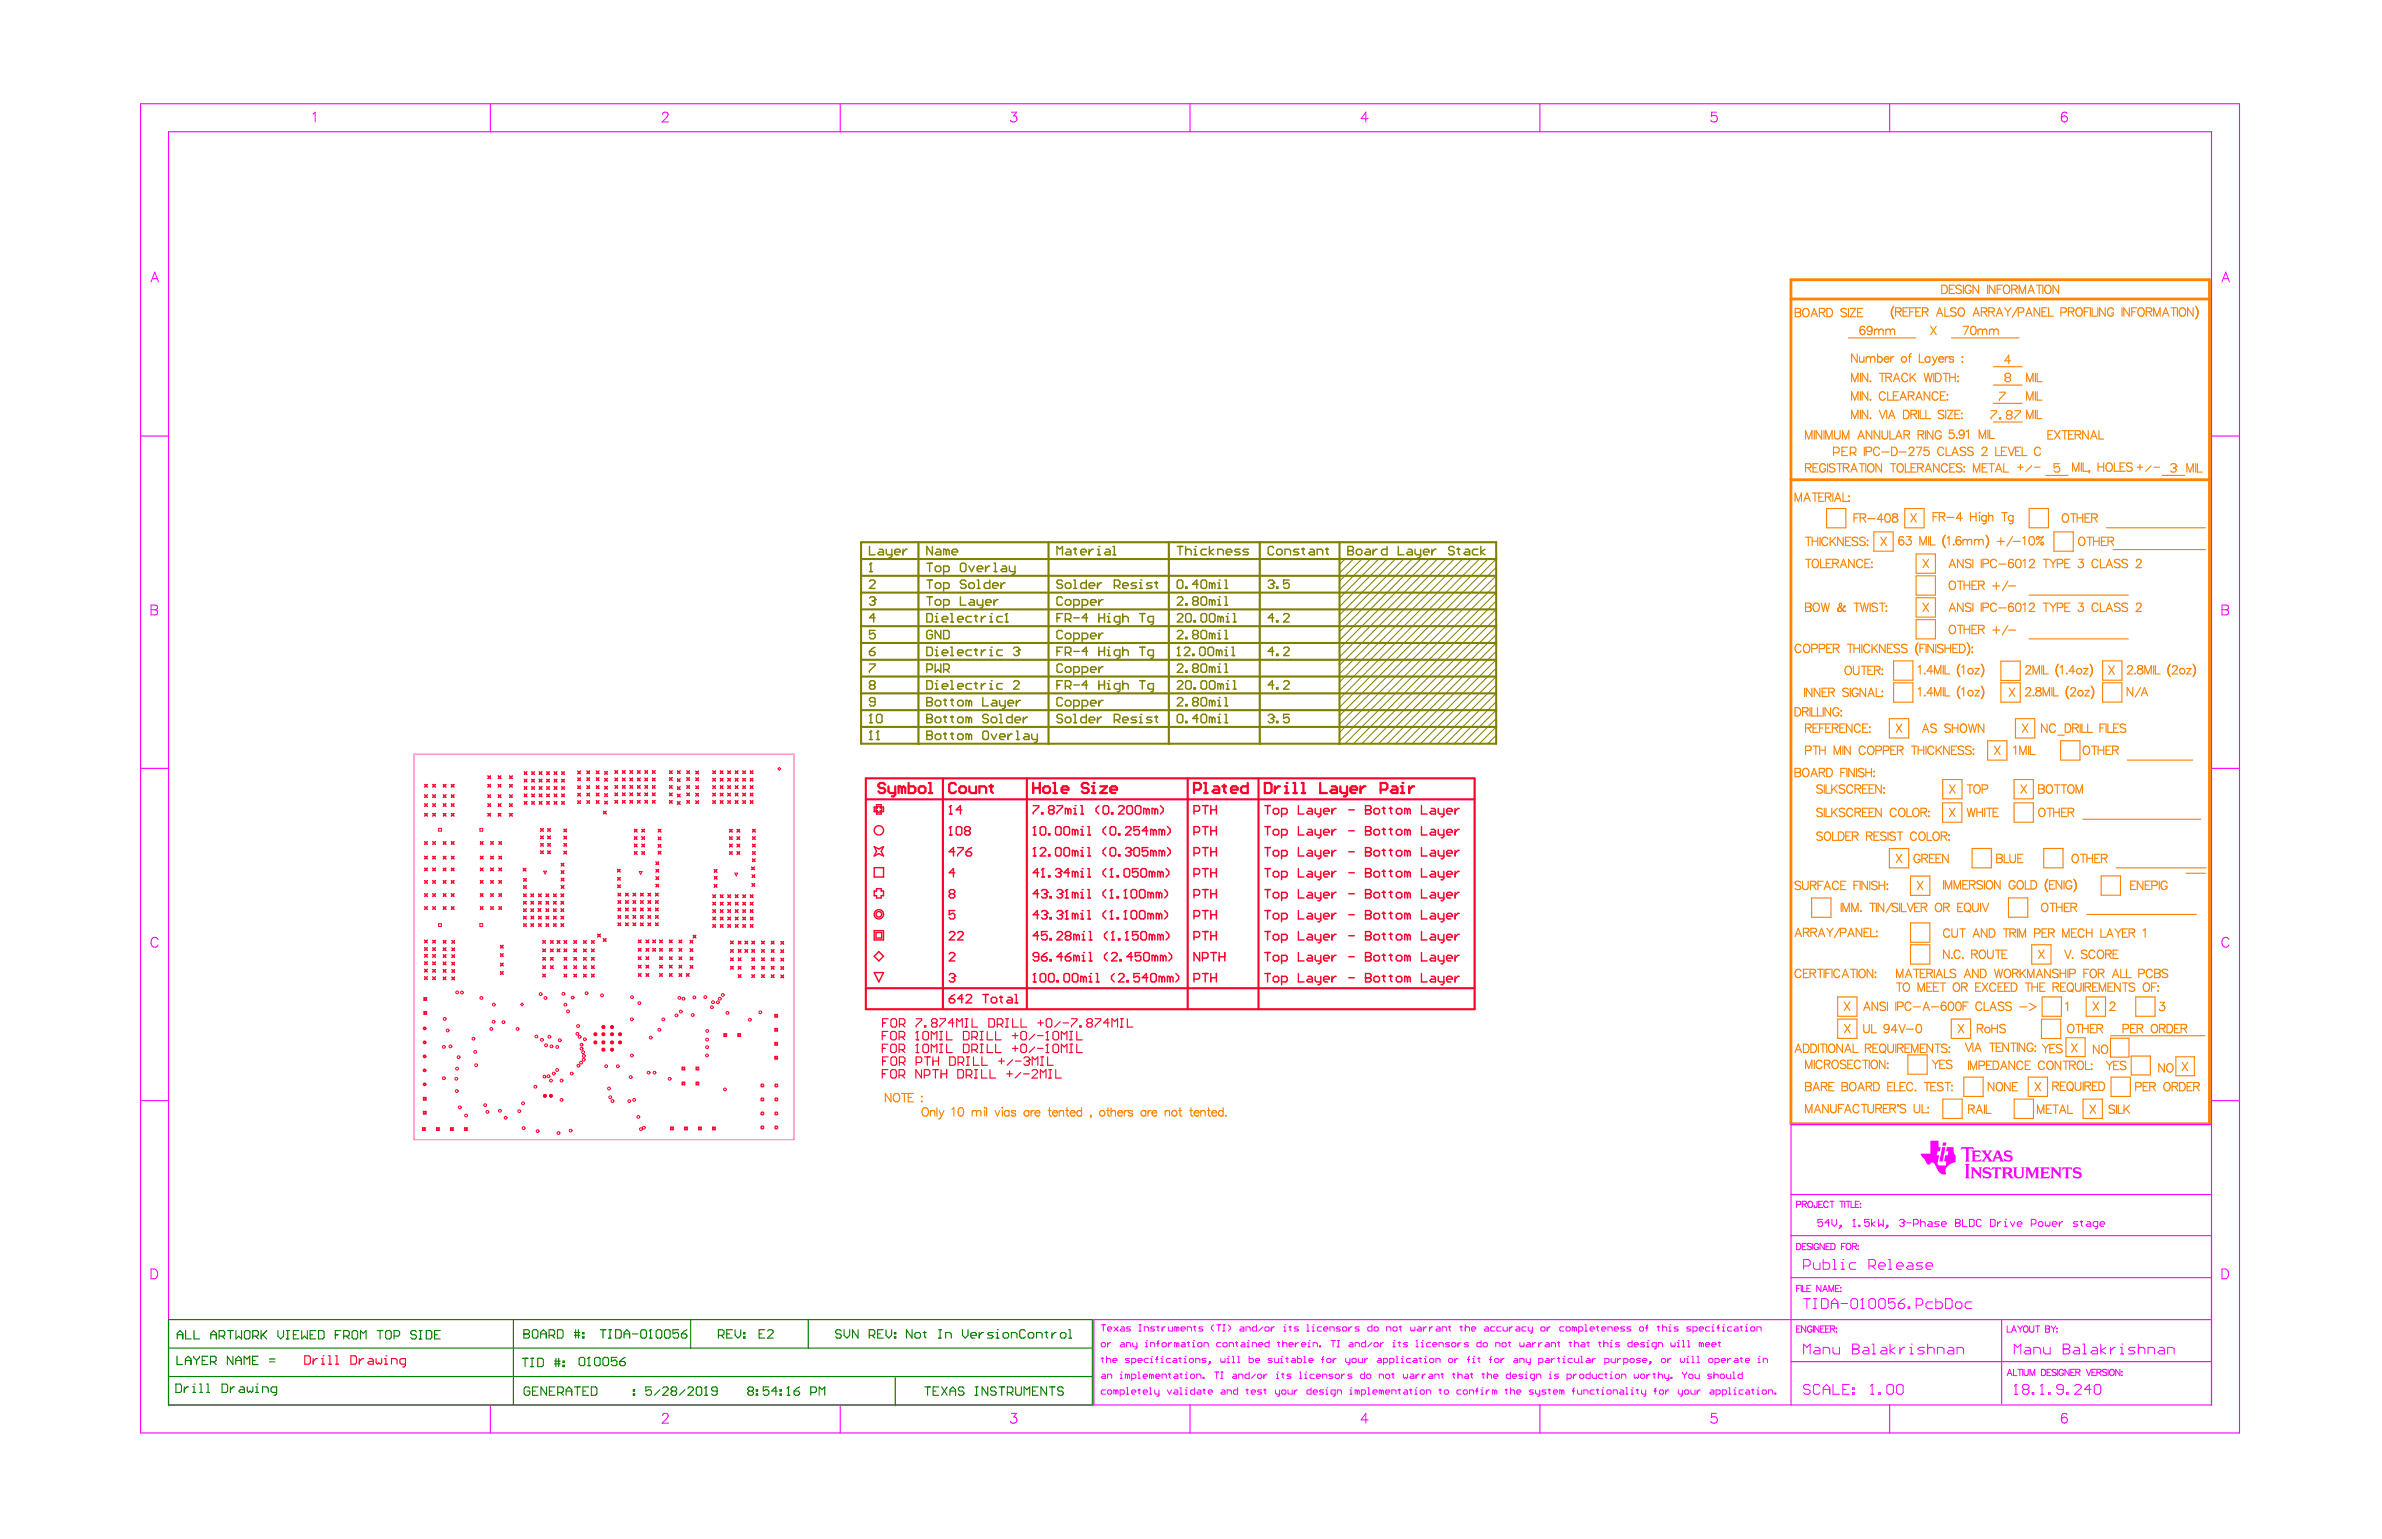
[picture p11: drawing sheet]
<svg xmlns="http://www.w3.org/2000/svg" width="432mm" height="279mm" viewBox="0 0 432 279" stroke-linecap="round" stroke-linejoin="round" font-family="sans-serif">
<g fill="none" stroke="#808000" stroke-width=".38">
<path d="M156.1 98.3h115.1v36.5h-115.1zM166.5 98.3v36.5M190.1 98.3v36.5M211.9 98.3v36.5M228.4 98.3v36.5M242.8 98.3v36.5M156.1 119.6h115.1M156.1 113.5h115.1M156.1 107.4h115.1M156.1 116.6h115.1M156.1 110.5h115.1M156.1 104.4h115.1"/>
<path d="M156.1 101.4h115.1M156.1 131.8h115.1M156.1 125.7h115.1M156.1 128.8h115.1M156.1 122.7h115.1"/>
</g>
<g fill="none" stroke="#808000" stroke-width=".18">
<path d="M243.8 101.4l-1 1M245.3 101.4l-2.5 2.5M246.9 101.4l-4.1 4M248.4 101.4l-5.6 5.5M249.9 101.4l-7.1 7.1M251.4 101.4l-8.6 8.6M253 101.4l-10.2 10.1M254.5 101.4l-11.7 11.6M256 101.4l-13.2 13.1M257.5 101.4l-14.7 14.7M259 101.4l-16.2 16.2M260.6 101.4l-17.8 17.7"/>
<path d="M262.1 101.4l-19.3 19.2M263.6 101.4l-20.8 20.8M265.1 101.4l-22.3 22.3M266.7 101.4l-23.9 23.8M268.2 101.4l-25.4 25.3M269.7 101.4l-26.9 26.8M271.2 104.4l-28.4 28.4M271.2 115.1l-19.8 19.7M271.2 109l-25.9 25.8M271.2 102.9l-28.4 28.4M271.2 105.9l-28.4 28.4M271.2 101.4l-28.4 28.4"/>
<path d="M271.2 113.5l-21.3 21.3M271.2 112l-22.8 22.8M271.2 110.5l-24.3 24.3M271.2 107.4l-27.4 27.4M271.2 119.6l-15.2 15.2M271.2 118.1l-16.7 16.7M271.2 116.6l-18.2 18.2M271.2 133.3l-1.5 1.5M271.2 127.2l-7.6 7.6M271.2 121.1l-13.7 13.7M271.2 130.3l-4.5 4.5M271.2 128.8l-6.1 6"/>
<path d="M271.2 125.7l-9.1 9.1M271.2 124.2l-10.6 10.6M271.2 122.7l-12.2 12.1M271.2 131.8l-3 3"/>
</g>
<g fill="none" stroke="#808000" stroke-width=".25">
<path d="M157.6 99.1v1.5h1M159.4 99.6h.5l.2 .2v.8h-.7l-.3-.3 .3-.2h.7M160.7 99.6v.7l.2 .3h.8M161.7 99.6v1.3l-.3 .2h-.2M163.7 99.6v1M164.5 99.6h-.3l-.5 .5M169 99.1v1.5l-1-1.5v1.5M169.8 99.6h.5l.2 .2v.8h-.7l-.3-.3 .3-.2h.7M171.6 99.8l-.3-.2h-.2v1M171.6 99.8l.2-.2 .3 .2v.8M171.6 99.8v.8M193.4 99.6h.5l.2 .2v.8h-.7l-.3-.3 .3-.2h.7"/>
<path d="M194.6 99.6h.5M194.9 99.3v1l.2 .3M197.4 99.6v1M198.2 99.6h-.3l-.5 .5M198.9 99.6h.3v1M199.2 99.1h.1M200.5 99.6h.5l.2 .2v.8h-.7l-.3-.3 .3-.2h.7M201.7 99.1h.3v1.5M213.4 99.1h1M213.9 99.1v1.5M214.9 99.8l.3-.2h.5l.2 .2v.8M214.9 99.1v1.5"/>
<path d="M216.4 99.6h.3v1M216.7 99.1h.1M218.7 99.6h-.7l-.3 .2v.5l.3 .3h.7M219.2 99.1v1.5M220 99.6l-.8 .5 .8 .5M224.8 99.6h-.7l-.3 .2 .3 .3h.5l.2 .2-.2 .3h-.8M226.3 99.6h-.7l-.3 .2 .3 .3h.5l.2 .2-.2 .3h-.8M230.9 99.3l-.3-.2h-.5l-.2 .2v1l.2 .3h.5l.3-.3M231.4 99.8l.3-.2h.5l.2 .2v.5l-.2 .3h-.5l-.3-.3zM235.5 99.6h-.8l-.2 .2 .2 .3h.5l.3 .2-.3 .3h-.7M236 99.6h.5M236.2 99.3v1l.3 .3"/>
<path d="M237.5 99.6h.5l.3 .2v.8h-.8l-.3-.3 .3-.2h.8M240.3 99.6h.5M240.5 99.3v1l.3 .3M244.3 99.8h.1M244.3 99.1h.8l.3 .2v.3l-.3 .2 .3 .3v.2l-.3 .3h-.8zM244.3 99.8h.8M245.9 99.8l.2-.2h.5l.3 .2v.5l-.3 .3h-.5l-.2-.3zM247.6 99.6h.5l.3 .2v.8h-.8l-.2-.3 .2-.2h.8M248.9 99.6v1M249.7 99.6h-.3l-.5 .5M251.4 99.1v1.5h-.7l-.3-.3v-.5l.3-.2h.7M253.5 99.1v1.5h1"/>
<path d="M255.2 99.6h.6l.2 .2v.8h-.8l-.2-.3 .2-.2h.8M256.5 99.6v.7l.3 .3h.7M257.5 99.6v1.3l-.2 .2h-.3M259.6 99.6v1M260.3 99.6h-.2l-.5 .5M263.6 99.3l-.2-.2h-.5l-.3 .2v.3l.3 .2h.5l.2 .3v.2l-.2 .3h-.5l-.3-.3M264.1 99.6h.5M264.4 99.3v1l.2 .3M265.6 99.6h.6l.2 .2v.8h-.8l-.2-.3 .2-.2h.8M267.9 99.6h-.7l-.3 .2v.5l.3 .3h.7M268.4 99.1v1.5M269.2 99.6l-.8 .5 .8 .5"/>
<path d="M157.6 103.6h.5M157.6 105.4l.3-.2h.5l.2 .2v.3l-1 1h1M157.6 108.5l.3-.3h.5l.2 .3v.2M157.6 118.1h.8l.2 .3v.2l-.2 .3h-.5l-.3-.3zM157.9 102.1h.1M157.9 102.1v1.5M157.9 102.1l-.3 .3M158.1 109h.3M158.4 109l.2 .2v.3l-.2 .2h-.5l-.3-.2M158.6 108.7h.1M158.6 114.3h-1v.8l.8-.3 .2 .3v.5l-.2 .2h-.5l-.3-.2M158.6 112h-1l.8-.7v1.5"/>
<path d="M158.6 117.3l-.5 .3-.5 .5M158.6 108.7l-.2 .3M162.2 100.1h1v-.3l-.3-.2h-.5l-.2 .2v.5l.2 .3h.5M168 105.2h1M168 111.3h.8l.2 .2v1l-.2 .3h-.8zM168 117.3h.8l.2 .3v1l-.2 .3h-.8zM168 108.2h1M168 102.1h1M168.5 102.1v1.5M168.5 105.2v1.5M168.5 108.2v1.5M169 114.6l-.2-.3h-.5l-.3 .3v1l.3 .2h.5l.2-.2v-.5h-.5"/>
<path d="M169.5 118.9h.5M169.5 111.8h.3v1M169.5 117.9h.3v1M169.5 112.8h.5M169.8 111.3h.1M169.8 117.3h.1M169.8 102.6h.5l.2 .3v.5l-.2 .2h-.5l-.3-.2v-.5zM169.8 105.7h.5l.2 .2v.5l-.2 .3h-.5l-.3-.3v-.5zM169.8 108.7h.5l.2 .3v.5l-.2 .2h-.5l-.3-.2v-.5zM170.5 114.3v1.5l-1-1.5v1.5M170.8 118.4h1v-.3l-.2-.2h-.5l-.3 .2v.5l.3 .3h.5M170.8 112.3h1v-.3l-.2-.2h-.5l-.3 .2v.5l.3 .3h.5"/>
<path d="M171.1 103.6h.7l.3-.2v-.5l-.3-.3h-.7v1.6M171.1 114.3h.7l.3 .3v1l-.3 .2h-.7zM171.1 106.7h.7l.3-.3v-.5l-.3-.2h-.7v1.5M171.1 109.7h.7l.3-.2v-.5l-.3-.3h-.7v1.5M172.3 111.3h.3v1.5M172.3 117.3h.3v1.6M172.3 118.9h.5M172.3 112.8h.5M172.6 100.1h1v-.3l-.3-.2h-.5l-.2 .2v.5l.2 .3h.5M173.6 112.3h1v-.3l-.2-.2h-.6l-.2 .2v.5l.2 .3h.6M173.6 118.4h1v-.3l-.2-.2h-.6l-.2 .2v.5l.2 .3h.6M174.1 108.2v1.5h1"/>
<path d="M174.4 102.1h.5l.2 .3v1l-.2 .2h-.5l-.3-.2v-1zM175.1 105.4l-.2-.2h-.5l-.3 .2v.3l.3 .2h.5l.2 .3v.2l-.2 .3h-.5l-.3-.3M175.6 102.6l.5 1 .5-1M175.9 105.7h.5l.2 .2v.5l-.2 .3h-.5l-.3-.3v-.5zM175.9 108.7h.5l.2 .3v.7h-.7l-.3-.2 .3-.3h.7M176.1 117.9h-.7l-.3 .2v.5l.3 .3h.7M176.1 111.8h-.7l-.3 .2v.5l.3 .3h.7M176.6 111.8h.5M176.6 117.9h.5M176.9 111.5v1l.2 .3M176.9 117.6v1l.2 .3M177.1 103.1h1.1v-.2l-.3-.3h-.5l-.3 .3v.5l.3 .2h.5"/>
<path d="M177.1 106.7h.5M177.1 105.2h.3v1.5M177.1 108.7v.8l.3 .2h.8M177.9 111.8v1M177.9 117.9v1M178.2 108.7v1.3l-.3 .2h-.3M178.7 111.8h-.3l-.5 .5M178.7 109.2h1v-.2l-.3-.3h-.5l-.2 .3v.5l.2 .2h.5M178.7 102.6v1M178.7 117.9h-.3l-.5 .5M179.4 105.2v1.5h-.7l-.3-.3v-.5l.3-.2h.7M179.4 118.9h.5"/>
<path d="M179.4 111.8h.3v1M179.4 117.9h.3v1M179.4 112.8h.5M179.4 102.6h-.2l-.5 .5M179.7 111.3h.1M179.7 117.3h.1M179.9 106.2h1v-.3l-.2-.2h-.5l-.3 .2v.5l.3 .3h.5M180.2 103.6h.5M180.2 102.1h.2v1.5M180.2 108.7v1M180.9 108.7h-.2l-.5 .5M181.5 105.7v1"/>
<path d="M181.7 102.6h.5l.3 .3v.7h-.8l-.2-.2 .2-.3h.8M181.7 117.9h-.8l-.2 .2v.5l.2 .3h.8M181.7 111.8h-.8l-.2 .2v.5l.2 .3h.8M182.2 105.7h-.2l-.5 .5M182.2 112.8h.5M182.5 111.3h.1M182.5 111.3v1.5M182.5 111.3l-.3 .2M183 102.6v.8l.2 .2h.8M183.7 117.6l.3-.3h.5l.2 .3v.3M184 102.6v1.3l-.3 .3h-.2M184.2 118.1h.3"/>
<path d="M184.5 118.1l.2 .3v.2l-.2 .3h-.5l-.3-.3M184.7 117.9h.1M184.7 117.9l-.2 .2M191.6 112h.5M191.6 118.1h.5M191.6 100.6v-1.5l.5 .5 .5-.5v1.5M192.6 114.6l-.2-.3h-.6l-.2 .3v1l.2 .2h.6l.2-.2M192.6 105.4l-.2-.2h-.6l-.2 .2v.3l.2 .2h.6l.2 .3v.2l-.2 .3h-.6l-.2-.3M192.6 108.5l-.2-.3h-.6l-.2 .3v1l.2 .2h.6l.2-.2M192.6 111.3h-1v1.5M192.6 117.3h-1v1.6M193.1 112.3h.8l.2-.3v-.5l-.2-.2h-.8v1.5"/>
<path d="M193.1 118.4h.8l.2-.3v-.5l-.2-.3h-.8v1.6M193.4 114.8h.5l.2 .3v.5l-.2 .2h-.5l-.3-.2v-.5zM193.4 105.7h.5l.2 .2v.5l-.2 .3h-.5l-.3-.3v-.5zM193.4 108.7h.5l.2 .3v.5l-.2 .2h-.5l-.3-.2v-.5zM193.6 118.4l.5 .5M193.6 112.3l.5 .5M194.6 115.8h.8l.3-.2v-.5l-.3-.3h-.8v1.5M194.6 112h1.1M194.6 106.7h.5M194.6 105.2h.3v1.5M194.6 118.1h1.1M194.6 109.7h.8l.3-.2v-.5l-.3-.3h-.8v1.5"/>
<path d="M195.9 100.1h1v-.3l-.2-.2h-.5l-.3 .2v.5l.3 .3h.5M196.2 115.8h.7l.3-.2v-.5l-.3-.3h-.7v1.5M196.2 109.7h.7l.3-.2v-.5l-.3-.3h-.7v1.5M196.9 105.2v1.5h-.7l-.3-.3v-.5l.3-.2h.7M197.2 112h-1l.7-.7v1.5M197.2 118.1h-1l.7-.8v1.6M197.4 106.2h1v-.3l-.2-.2h-.5l-.3 .2v.5l.3 .3h.5M197.7 115.3h1v-.2l-.3-.3h-.5l-.2 .3v.5l.2 .2h.5M197.7 109.2h1v-.2l-.3-.3h-.5l-.2 .3v.5l.2 .2h.5M198.9 100.6h.6M198.9 105.7v1M199.2 112h1"/>
<path d="M199.2 118.1h1M199.2 108.7v1M199.2 111.3v1.5M199.2 114.8v1M199.2 117.3v1.6M199.7 105.7h-.2l-.6 .5M200 114.8h-.3l-.5 .5M200 108.7h-.3l-.5 .5M200.2 111.3v1.5M200.2 117.3v1.6M200.7 118.9h.5M200.7 112.8h.5"/>
<path d="M200.7 111.8h.3v1M200.7 117.9h.3v1M201 111.3h.1M201 117.3h.1M201.7 100.6h.5M202 106.2h.8l.2-.3v-.5l-.2-.2h-.8v1.5M202.5 106.2l.5 .5M203 118.9h-.8l-.2-.3v-.5l.2-.2h.8v1.2l-.2 .3h-.3M203 112.8h-.8l-.2-.3v-.5l.2-.2h.8v1.2l-.2 .3h-.3M203.5 106.2h1v-.3l-.2-.2h-.5l-.3 .2v.5l.3 .3h.5M203.5 112l.3-.2h.5l.2 .2v.8M203.5 111.3v1.5"/>
<path d="M203.5 117.3v1.6M203.5 118.1l.3-.2h.5l.2 .2v.8M206 105.7h-.7l-.3 .2 .3 .3h.5l.2 .2-.2 .3h-.8M206.6 106.7h.5M206.6 111.3h1M206.6 105.7h.2v1M206.6 117.3h1M206.8 105.2h.1M207.1 111.3v1.5M207.1 117.3v1.6M208.8 105.7h-.7l-.3 .2 .3 .3h.5l.2 .2-.2 .3h-.8M209.1 118.9h-.8l-.2-.3v-.5l.2-.2h.8v1.2l-.3 .3h-.2"/>
<path d="M209.1 112.8h-.8l-.2-.3v-.5l.2-.2h.8v1.2l-.3 .3h-.2M209.3 105.7h.6M209.6 105.4v1l.3 .3M213.4 114.6l.3-.3h.5l.2 .3v.2l-1 1h1M213.4 118.9h.5M213.4 108.5l.3-.3h.5l.2 .3v.2l-1 1h1M213.4 111.5l.3-.2h.5l.2 .2v.3l-1 1h1M213.7 117.3h.1M213.7 105.2h.5l.2 .2v1l-.2 .3h-.5l-.3-.3v-1zM213.7 117.3v1.6M213.7 117.3l-.3 .3M214.7 117.6l.2-.3h.5l.3 .3v.3l-1 1h1"/>
<path d="M214.9 115.6h.3v.2h-.3zM214.9 106.4h.3v.3h-.3zM214.9 109.5h.3v.2h-.3zM215.2 111.3h.5l.2 .2v1l-.2 .3h-.5l-.3-.3v-1zM216.2 118.6h.2v.3h-.2zM216.4 115.1l-.2-.3v-.2l.2-.3h.6l.2 .3v.2l-.2 .3M216.4 115.1l-.2 .2v.3l.2 .2h.6l.2-.2v-.3l-.2-.2M216.4 115.1h.6M216.4 100.6h.6M216.4 109l-.2-.3v-.2l.2-.3h.6l.2 .3v.2l-.2 .3M216.4 109h.6M216.4 109l-.2 .2v.3l.2 .2h.6l.2-.2v-.3l-.2-.2"/>
<path d="M216.4 112.5h.3v.3h-.3zM217.2 105.9h-1l.8-.7v1.5M217.7 117.3h.5l.3 .3v1l-.3 .3h-.5l-.2-.3v-1zM218 114.3h.5l.2 .3v1l-.2 .2h-.5l-.3-.2v-1zM218 105.2h.5l.2 .2v1l-.2 .3h-.5l-.3-.3v-1zM218 108.2h.5l.2 .3v1l-.2 .2h-.5l-.3-.2v-1zM218 111.3h.5l.2 .2v1l-.2 .3h-.5l-.3-.3v-1zM219.2 117.3h.5l.3 .3v1l-.3 .3h-.5l-.2-.3v-1zM219.2 111.5l.3-.2h.5l.3 .2v1l-.3 .3h-.5l-.3-.3zM219.7 115.1l-.2-.3h-.3v1M219.7 105.9l-.2-.2h-.3v1M219.7 109l-.2-.3h-.3v1"/>
<path d="M219.7 105.9v.8M219.7 109v.7M219.7 115.1v.7M219.7 105.9l.3-.2 .3 .2v.8M219.7 109l.3-.3 .3 .3v.7M219.7 115.1l.3-.3 .3 .3v.7M220.8 114.8h.2v1M220.8 115.8h.5M220.8 106.7h.5M220.8 100.6v-1h.7l.3 .2v.8M220.8 109.7h.5M220.8 105.7h.2v1"/>
<path d="M220.8 108.7h.2v1M221 114.3h.1M221 105.2h.1M221 108.2h.1M221 118.1l.3-.2 .2 .2v.8M221 118.1l-.2-.2h-.3v1M221 118.1v.8M221.3 112l-.3-.2h-.2v1M221.3 112l.2-.2 .3 .2v.8M221.3 112v.8M222 114.3h.3v1.5M222 115.8h.5"/>
<path d="M222 106.7h.5M222 105.2h.3v1.5M222 118.9h.5M222 108.2h.3v1.5M222 109.7h.5M222 117.9h.3v1M222.3 117.3h.1M222.3 100.1h1v-.3l-.3-.2h-.5l-.2 .2v.5l.2 .3h.5M222.3 112.8h.5M222.3 111.8h.2v1M222.5 111.3h.1M223.3 118.9h.5"/>
<path d="M223.3 117.3h.2v1.6M223.5 112.8h.6M223.5 111.3h.3v1.5M229.9 105.4l.2-.2h.5l.3 .2v.3M230.4 105.9h.2M230.6 105.9l.3 .3v.2l-.3 .3h-.5l-.2-.3M230.9 105.7h.1M230.9 112h-1l.7-.7v1.5M230.9 118.1h-1l.7-.8v1.6M230.9 105.7l-.3 .2M231.4 106.4h.3v.3h-.3zM231.4 118.6h.3v.3h-.3z"/>
<path d="M231.4 112.5h.3v.3h-.3zM232.7 117.6l.2-.3h.5l.3 .3v.3l-1 1h1M232.7 111.5l.2-.2h.5l.3 .2v.3l-1 1h1M232.9 100.6v-1h.8l.2 .2v.8M233.7 105.2h-1v.7l.7-.2 .3 .2v.5l-.3 .3h-.5l-.2-.3M238.8 100.6v-1h.7l.3 .2v.8M258 100.1h1.1v-.3l-.3-.2h-.5l-.3 .2v.5l.3 .3h.5M157.6 120.4h1v.2l-1 1.1v.2M157.6 131h.5M157.6 134.1h.5M157.9 129.5h.1M157.9 132.6h.1"/>
<path d="M157.9 129.5v1.5M157.9 132.6v1.5M157.9 124.2l-.3-.3v-.2l.3-.3h.5l.2 .3v.2l-.2 .3M157.9 124.2l-.3 .2v.3l.3 .3h.5l.2-.3v-.3l-.2-.2M157.9 124.2h.5M157.9 129.5l-.3 .3M157.9 132.6l-.3 .2M158.6 127.2h-.7l-.3-.2v-.3l.3-.2h.5l.2 .2v1l-.2 .3h-.5l-.3-.3M158.9 134.1h.5M159.1 132.6h.1M159.1 129.5h.5l.3 .3v1l-.3 .2h-.5l-.2-.2v-1zM159.1 132.6l-.2 .2"/>
<path d="M159.1 132.6v1.5M168 130.3h.1M168 127.2h.1M168 133.3h.1M168 126.5h.8l.2 .2v.3l-.2 .2 .2 .3v.2l-.2 .3h-.8zM168 127.2h.8M168 123.4h.8l.2 .3v1l-.2 .3h-.8zM168 121.4h.8l.2-.3v-.5l-.2-.2h-.8v1.5M168 129.5h.8l.2 .3v.2l-.2 .3 .2 .2v.3l-.2 .2h-.8zM168 132.6h.8l.2 .2v.3l-.2 .2 .2 .3v.2l-.2 .3h-.8zM168 130.3h.8M168 133.3h.8"/>
<path d="M169.5 127.2l.3-.2h.5l.2 .2v.5l-.2 .3h-.5l-.3-.3zM169.5 125h.5M169.5 120.4v1.5l.5-.5 .5 .5v-1.5M169.5 123.9h.3v1.1M169.8 123.4h.1M169.8 130h.5l.2 .3v.5l-.2 .2h-.5l-.3-.2v-.5zM169.8 133.1h.5l.2 .2v.5l-.2 .3h-.5l-.3-.3v-.5zM170.8 124.4h1v-.2l-.2-.3h-.5l-.3 .3v.5l.3 .3h.5M171.1 121.4h.7l.3-.3v-.5l-.3-.2h-.7v1.5M171.1 130h.5M171.1 127h.5M171.1 133.1h.5"/>
<path d="M171.3 126.7v1l.3 .3M171.3 129.8v1l.3 .2M171.3 132.8v1l.3 .3M171.6 121.4l.5 .5M172.3 123.4h.3v1.6M172.3 125h.5M172.3 130h.5M172.3 127h.5M172.3 133.1h.5M172.6 126.7v1l.2 .3M172.6 129.8v1l.2 .2M172.6 132.8v1l.2 .3"/>
<path d="M173.6 124.4h1v-.2l-.2-.3h-.6l-.2 .3v.5l.2 .3h.6M173.8 127h.6l.2 .2v.5l-.2 .3h-.6l-.2-.3v-.5zM173.8 130h.6l.2 .3v.5l-.2 .2h-.6l-.2-.2v-.5zM173.8 133.1h.6l.2 .2v.5l-.2 .3h-.6l-.2-.3v-.5zM175.6 130.3l-.2-.3h-.3v1M175.6 133.3l.3-.2 .2 .2v.8M175.6 127.2l-.2-.2h-.3v1M175.6 133.3l-.2-.2h-.3v1M175.6 127.2v.8M175.6 130.3v.7M175.6 133.3v.8M175.6 130.3l.3-.3 .2 .3v.7"/>
<path d="M175.6 127.2l.3-.2 .2 .2v.8M176.1 123.9h-.7l-.3 .3v.5l.3 .3h.7M176.6 123.9h.5M176.9 123.7v1l.2 .3M177.9 123.9v1.1M178.2 126.5v1.5h1M178.4 132.6h.5l.3 .2v1l-.3 .3h-.5l-.2-.3v-1zM178.7 123.9h-.3l-.5 .5M179.2 129.8l-.3-.3h-.5l-.2 .3v.2l.2 .3h.5l.3 .2v.3l-.3 .2h-.5l-.2-.2M179.4 125h.5M179.4 123.9h.3v1.1M179.7 123.4h.1"/>
<path d="M179.7 133.1l.5 1 .5-1M179.9 127h.5l.3 .2v.8h-.8l-.2-.3 .2-.2h.8M179.9 130h.5l.3 .3v.5l-.3 .2h-.5l-.2-.2v-.5zM181.2 127v.7l.3 .3h.7M181.2 131h.5M181.2 129.5h.3v1.5M181.2 133.6h1v-.3l-.2-.2h-.5l-.3 .2v.5l.3 .3h.5M181.7 123.9h-.8l-.2 .3v.5l.2 .3h.8M182.2 127v1.3l-.2 .2h-.3M182.7 127.5h1v-.3l-.2-.2h-.5l-.3 .2v.5l.3 .3h.5M182.7 133.1v1M183.5 129.5v1.5h-.8l-.2-.2v-.5l.2-.3h.8"/>
<path d="M183.5 133.1h-.3l-.5 .5M183.7 123.7l.3-.3h.5l.2 .3v.2l-1 1.1h1M184 130.5h1v-.2l-.3-.3h-.5l-.2 .3v.5l.2 .2h.5M184.2 127v1M184.2 134.1h.5M184.2 132.6h.3v1.5M185 127h-.3l-.5 .5M185.5 130v1M185.8 133.1h.5l.2 .2v.8h-.7l-.3-.3 .3-.2h.7M186.3 130h-.3l-.5 .5M187 133.1v.7l.3 .3h.7M188 133.1v1.2l-.2 .3h-.3"/>
<path d="M191.6 124.2h.5M192.6 126.7l-.2-.2h-.6l-.2 .2v1l.2 .3h.6l.2-.3M192.6 123.4h-1v1.6M192.6 120.6l-.2-.2h-.6l-.2 .2v1.1l.2 .2h.6l.2-.2M192.6 129.8l-.2-.3h-.6l-.2 .3v.2l.2 .3h.6l.2 .2v.3l-.2 .2h-.6l-.2-.2M193.1 124.4h.8l.2-.2v-.5l-.2-.3h-.8v1.6M193.4 127h.5l.2 .2v.5l-.2 .3h-.5l-.3-.3v-.5zM193.4 130h.5l.2 .3v.5l-.2 .2h-.5l-.3-.2v-.5zM193.4 120.9h.5l.2 .2v.6l-.2 .2h-.5l-.3-.2v-.6zM193.6 124.4l.5 .6M194.6 128h.8l.3-.3v-.5l-.3-.2h-.8v1.5M194.6 124.2h1.1"/>
<path d="M194.6 131h.5M194.6 129.5h.3v1.5M194.6 121.9h.8l.3-.2v-.6l-.3-.2h-.8v1.5M196.2 128h.7l.3-.3v-.5l-.3-.2h-.7v1.5M196.2 121.9h.7l.3-.2v-.6l-.3-.2h-.7v1.5M196.9 129.5v1.5h-.7l-.3-.2v-.5l.3-.3h.7M197.2 124.2h-1l.7-.8v1.6M197.4 130.5h1v-.2l-.2-.3h-.5l-.3 .3v.5l.3 .2h.5M197.7 127.5h1v-.3l-.3-.2h-.5l-.2 .2v.5l.2 .3h.5M197.7 121.4h1v-.3l-.3-.2h-.5l-.2 .2v.6l.2 .2h.5M198.9 130v1M199.2 124.2h1"/>
<path d="M199.2 120.9v1M199.2 123.4v1.6M199.2 127v1M199.7 130h-.2l-.6 .5M200 127h-.3l-.5 .5M200 120.9h-.3l-.5 .5M200.2 123.4v1.6M200.7 125h.5M200.7 123.9h.3v1.1M201 123.4h.1M202 130.5h.8l.2-.2v-.5l-.2-.3h-.8v1.5M202.5 130.5l.5 .5"/>
<path d="M203 125h-.8l-.2-.3v-.5l.2-.3h.8v1.3l-.2 .3h-.3M203.5 130.5h1v-.2l-.2-.3h-.5l-.3 .3v.5l.3 .2h.5M203.5 124.2l.3-.3h.5l.2 .3v.8M203.5 123.4v1.6M206 130h-.7l-.3 .3 .3 .2h.5l.2 .3-.2 .2h-.8M206.6 123.4h1M206.6 131h.5M206.6 130h.2v1M206.8 129.5h.1M207.1 123.4v1.6M208.8 130h-.7l-.3 .3 .3 .2h.5l.2 .3-.2 .2h-.8M209.1 125h-.8l-.2-.3v-.5l.2-.3h.8v1.3l-.3 .3h-.2"/>
<path d="M209.3 130h.6M209.6 129.8v1l.3 .2M213.4 126.7l.3-.2h.5l.2 .2v.3l-1 1h1M213.4 123.7l.3-.3h.5l.2 .3v.2l-1 1.1h1M213.4 120.6l.3-.2h.5l.2 .2v.3l-1 1h1M213.7 129.5h.5l.2 .3v1l-.2 .2h-.5l-.3-.2v-1zM214.9 127.7h.3v.3h-.3zM214.9 130.8h.3v.2h-.3zM214.9 121.7h.3v.2h-.3zM215.2 123.4h.5l.2 .3v1l-.2 .3h-.5l-.3-.3v-1zM216.4 127.2l-.2 .3v.2l.2 .3h.6l.2-.3v-.2l-.2-.3M216.4 127.2l-.2-.2v-.3l.2-.2h.6l.2 .2v.3l-.2 .2"/>
<path d="M216.4 127.2h.6M216.4 124.7h.3v.3h-.3zM216.4 121.1l-.2-.2v-.3l.2-.2h.6l.2 .2v.3l-.2 .2M216.4 121.1l-.2 .3v.3l.2 .2h.6l.2-.2v-.3l-.2-.3M216.4 121.1h.6M217.2 130.3h-1l.8-.8v1.5M218 126.5h.5l.2 .2v1l-.2 .3h-.5l-.3-.3v-1zM218 123.4h.5l.2 .3v1l-.2 .3h-.5l-.3-.3v-1zM218 120.4h.5l.2 .2v1.1l-.2 .2h-.5l-.3-.2v-1.1zM218 129.5h.5l.2 .3v1l-.2 .2h-.5l-.3-.2v-1zM219.5 123.4h.5l.3 .3v1l-.3 .3h-.5l-.3-.3v-1zM219.7 130.3l-.2-.3h-.3v1"/>
<path d="M219.7 127.2l-.2-.2h-.3v1M219.7 121.1l-.2-.2h-.3v1M219.7 121.1v.8M219.7 127.2v.8M219.7 130.3v.7M219.7 130.3l.3-.3 .3 .3v.7M219.7 121.1l.3-.2 .3 .2v.8M219.7 127.2l.3-.2 .3 .2v.8M220.8 128h.5M220.8 131h.5M220.8 130h.2v1M220.8 127h.2v1"/>
<path d="M220.8 121.9h.5M220.8 120.9h.2v1M221 129.5h.1M221 126.5h.1M221 120.4h.1M221.3 124.2l-.3-.3h-.2v1.1M221.3 124.2l.2-.3 .3 .3v.8M221.3 124.2v.8M222 128h.5M222 126.5h.3v1.5M222 120.4h.3v1.5M222 131h.5"/>
<path d="M222 129.5h.3v1.5M222 121.9h.5M222.3 125h.5M222.3 123.9h.2v1.1M222.5 123.4h.1M223.5 123.4h.3v1.6M223.5 125h.6M229.9 129.8l.2-.3h.5l.3 .3v.2M230.4 130.3h.2M230.6 130.3l.3 .2v.3l-.3 .2h-.5l-.2-.2M230.9 130h.1M230.9 124.2h-1l.7-.8v1.6"/>
<path d="M230.9 130l-.3 .3M231.4 124.7h.3v.3h-.3zM231.4 130.8h.3v.2h-.3zM232.7 123.7l.2-.3h.5l.3 .3v.2l-1 1.1h1M233.7 129.5h-1v.8l.5-.3h.2l.3 .3v.5l-.3 .2h-.5l-.2-.2"/>
</g>
<g fill="none" stroke="#fd8300" stroke-width=".2">
<path d="M325.4 55.9h.7l.3 .2v.3l-.3 .2a.4 .4 0 0 1 .4 .4 .4 .4 0 0 1-.4 .4h-.7zM325.4 56.6h.7M327.1 56a.76 .76 0 0 1 .9 .5 .76 .76 0 0 1-.5 .9 .79 .79 0 0 1-.7-.5 .79 .79 0 0 1 .3-.9zM328.3 57.4l.6-1.5 .6 1.5M328.5 56.9h.7M329.8 56.6h.9l.1-.2v-.3l-.3-.2h-.7v1.5M330.3 56.6l.5 .8M331.2 55.9h.5a.81 .81 0 0 1 .5 .8 .81 .81 0 0 1-.5 .7h-.5zM334.7 56.1a.57 .57 0 0 0-.5-.2 .57 .57 0 0 0-.5 .4l.2 .2 .7 .3 .1 .4a.67 .67 0 0 1-1 0M335.1 55.9v1.5M335.4 55.9h1l-1 1.5h1M336.7 56.6h.6"/>
<path d="M337.7 55.9h-1v1.5h1M338 59.4a.45 .45 0 0 0-.6-.2l-.2 .2v.8M339.4 59.7a.72 .72 0 0 1-.6 1l-.3-.2M339.8 59.7v1M339.8 60l.3-.3h.4l.1 .3M340.6 60l.3-.3h.4l.1 1M340.6 60v.7M341.9 60l.3-.3h.4l.1 .3M341.9 59.7v1M342.7 60v.7M342.7 60l.3-.3h.4l.1 1M343.2 55.7l-.3 .8 .3 1.2"/>
<path d="M343.2 55.7l-.2 .2a1.56 1.56 0 0 0 .2 1.8M343.2 57.7l.1 .1M343.3 55.5l-.1 .2M343.6 56.5h.9l.1-.3v-.2l-.3-.2h-.7v1.5M344.1 56.5l.5 .8M345 56.5h.6M345.9 55.8h-.9v1.5h.9M346.2 56.5h.6M347.1 55.8h-.9v1.5M347.3 56.5h.6M348.2 55.8h-.9v1.5h.9M348.5 56.5h.9l.1-.3-.1-.2-.3-.2h-.6v1.5"/>
<path d="M349 56.5l.5 .8M350 59.2l1 1.5M351 59.2l-1 1.5M351 57.3l.6-1.5 .6 1.5M351.3 56.8h.7M352 51.7h.5a.81 .81 0 0 1 .5 .8 .81 .81 0 0 1-.5 .7h-.5zM352.6 55.8v1.5h.8M353.4 52.4h.5M354.3 51.7h-.9v1.5h.9M354.6 56a.57 .57 0 0 0-.5-.2 .57 .57 0 0 0-.5 .4l.1 .2 .8 .3 .1 .4a.67 .67 0 0 1-1 0M355.2 55.9a.76 .76 0 0 1 .9 .5 .76 .76 0 0 1-.4 .9 .79 .79 0 0 1-.8-.5 .79 .79 0 0 1 .3-.9zM355.6 51.9a.57 .57 0 0 0-.6-.2 .57 .57 0 0 0-.4 .4l.1 .2 .7 .3 .2 .4a.67 .67 0 0 1-1 0"/>
<path d="M355.9 59.2h1l-.8 1.5M355.9 51.7v1.5M357.3 52.1a.56 .56 0 0 0-.6-.4 .56 .56 0 0 0-.5 .6v.3a.55 .55 0 0 0 .6 .6 .55 .55 0 0 0 .5-.6h-.3M357.4 59.2a.49 .49 0 0 1 .7 .2 .77 .77 0 0 1-.5 1.3 .97 .97 0 0 1-.2-1.5zM357.7 57.3l.5-1.5 .6 1.5M357.9 56.8h.7M358.6 60l.3-.3h.4l.1 .3M358.6 59.7v1M358.7 51.7v1.5l-1-1.5v1.5M359.2 56.5h.8l.2-.3-.1-.2-.3-.2h-.6v1.5M359.4 60l.3-.3h.4l.1 1M359.4 60v.7"/>
<path d="M359.7 56.5l.5 .8M360.3 51.7v1.5M360.5 56.5h.9l.1-.3v-.2l-.3-.2h-.7v1.5M360.6 60l.4-.3h.4v.3M360.6 59.7v1M361 56.5l.5 .8M361.4 60l.4-.3h.4v1M361.4 60v.7M361.6 51.7v1.5l-1-1.5v1.5M361.9 57.3l.6-1.5 .5 1.5M362 52.4h.6M362.1 56.8h.7"/>
<path d="M363 51.7h-1v1.5M363.4 55.8l.6 .7M363.4 51.8a.76 .76 0 0 1 1 .5 .76 .76 0 0 1-.5 .9 .79 .79 0 0 1-.8-.5 .79 .79 0 0 1 .3-.9zM364 56.5v.8M364.6 55.8l-.6 .7M364.7 52.4h.8l.2-.3-.1-.2-.3-.2h-.6v1.5M365.2 52.4l.5 .8M365.8 55.8l-1.1 1.7M365.9 56.6h.6a.4 .4 0 0 0 .4-.4 .4 .4 0 0 0-.4-.4h-.6v1.5M366 53.2v-1.5l.6 1.5 .6-1.5v1.5M367.2 57.3l.6-1.5 .6 1.5M367.4 56.8h.8"/>
<path d="M367.6 53.2l.6-1.5 .6 1.5M367.8 52.7h.8M369.1 51.7h1.1M369.6 51.7v1.5M369.7 55.8v1.5l-1-1.5v1.5M370.2 56.5h.5M370.3 51.7v1.5M370.8 51.9a.56 .56 0 0 1 .6-.2 .56 .56 0 0 1 .4 .6v.3a.58 .58 0 0 1-.6 .6 .58 .58 0 0 1-.5-.6zM371.1 55.8h-.9v1.5h.9M371.4 55.8v1.5h.8M373.2 51.7v1.5l-1-1.5v1.5M373.6 56.6h.6a.4 .4 0 0 0 .4-.4 .4 .4 0 0 0-.4-.4h-.6v1.5"/>
<path d="M375 56.5h.8l.2-.3-.1-.2-.3-.2h-.6v1.5M375.5 56.5l.5 .8M376.6 55.9a.76 .76 0 0 1 .9 .5 .76 .76 0 0 1-.5 .9 .79 .79 0 0 1-.7-.5 .79 .79 0 0 1 .3-.9zM377.8 56.5h.6M378.8 55.8h-1v1.5M378.9 55.8v1.5M379.3 55.8v1.5h.8M380.3 55.8v1.5M381.6 55.8v1.5l-1-1.5v1.5M383.1 56.2a.56 .56 0 0 0-.6-.4 .56 .56 0 0 0-.5 .6v.3a.55 .55 0 0 0 .6 .6 .55 .55 0 0 0 .5-.6h-.3M384.7 55.8v1.5M386 55.8v1.5l-1-1.5v1.5"/>
<path d="M386.4 56.5h.6M387.4 55.8h-1v1.5M387.8 55.9a.76 .76 0 0 1 .9 .5 .76 .76 0 0 1-.4 .9 .79 .79 0 0 1-.8-.5 .79 .79 0 0 1 .3-.9zM389.1 56.5h.8l.2-.3-.1-.2-.3-.2h-.6v1.5M389.6 56.5l.5 .8M390.4 57.3v-1.5l.6 1.5 .6-1.5v1.5M392 57.3l.6-1.5 .6 1.5M392.2 56.8h.7M393.5 55.8h1M394 55.8v1.5M394.7 55.8v1.5M395.3 55.9a.76 .76 0 0 1 .9 .5 .76 .76 0 0 1-.4 .9 .79 .79 0 0 1-.8-.5 .79 .79 0 0 1 .3-.9z"/>
<path d="M397.6 55.8v1.5l-1-1.5v1.5M398 55.5l.1 .2M398.1 57.7l-.1 .1M398.1 55.7l.2 .2M398.1 55.7a1.58 1.58 0 0 1 0 2M398.3 56l.1 .8-.3 .9M327.3 79.6v-1.5l.6 1.5 .6-1.5v1.5M328.9 78.1v1.5M330.2 78.1v1.5l-1-1.5v1.5M330.6 78.1v1.5M331 79.6v-1.5l.5 1.5 .6-1.5v1.5M332.6 78.1v1.1a.51 .51 0 0 0 .5 .4 .51 .51 0 0 0 .5-.4v-1.1"/>
<path d="M334 79.6v-1.5l.6 1.5 .6-1.5v1.5M335.1 61.3h12.2M335.7 69.2v-1.5l.5 1.5 .6-1.5v1.5M335.7 72.6v-1.6l.5 1.6 .6-1.6v1.6M335.7 75.9v-1.5l.5 1.5 .6-1.5v1.5M336.7 64.2v1.5l-1-1.5v1.5M336.8 79.6l.6-1.5 .5 1.5M337 79.1h.7M337.1 64.7l.1 .9 .3 .1 .4-.3M337.2 67.7v1.5M337.2 71v1.6M337.2 74.4v1.5"/>
<path d="M337.9 64.7v1M338.3 64.7v1M338.3 65l.3-.3h.4l.1 .3M338.6 67.7v1.5l-1-1.5v1.5M338.6 71v1.6l-1-1.6v1.6M338.6 74.4v1.5l-1-1.5v1.5M339 72.5h.1zM339 69.1h.1zM339 75.8h.1zM339.1 65l.3-.3h.4l.1 1M339.1 65v.7M339.3 78.1v1.5l-1-1.5v1.5"/>
<path d="M340.4 64.2v1.5M340.4 64.9a.49 .49 0 0 1 .7-.1 .49 .49 0 0 1 0 .7 .49 .49 0 0 1-.7 0M340.7 67.7h1M340.7 74.4l.6 1.5 .5-1.5M340.7 78.1v1.5l-1-1.5v1.5M341.2 78.1v1.1a.51 .51 0 0 0 .5 .4 .51 .51 0 0 0 .5-.4v-1.1M341.2 67.7v1.5M341.5 65.1v.1a.47 .47 0 0 0 .4 .5 .47 .47 0 0 0 .5-.2M341.8 71.4a.56 .56 0 0 0-.7-.4 .56 .56 0 0 0-.4 .6v.4a.56 .56 0 0 0 .4 .6 .56 .56 0 0 0 .7-.4M341.8 64.7h.5l.1 .4h-.9zM341.9 68.4l.8-.1 .2-.2-.1-.3-.3-.1h-.6v1.5M342 74.4v1.5"/>
<path d="M342.2 71v1.6h.9M342.3 75.9l.6-1.5 .6 1.5M342.4 68.4l.5 .8M342.6 75.4h.7M342.6 78.1v1.5h.9M342.7 64.7v1M343.2 71.8h.6M343.2 69.2l.6-1.5 .6 1.5M343.3 64.7a.49 .49 0 0 0-.6 .4M343.4 68.7h.8M343.6 79.6l.6-1.5 .6 1.5M343.9 79.1h.7"/>
<path d="M344.2 71h-1v1.6h1M344.4 72.6l.6-1.6 .6 1.6M344.6 72.1h.8M345.1 74.4h.5a.81 .81 0 0 1 .5 .7 .81 .81 0 0 1-.5 .8h-.5zM345.2 78.8l.8-.1 .2-.2-.1-.3-.3-.1h-.6v1.5M345.7 78.8l.5 .8M345.8 68.1a.56 .56 0 0 0-.6-.4 .56 .56 0 0 0-.5 .6v.3a.56 .56 0 0 0 .5 .6 .56 .56 0 0 0 .6-.4M345.9 71.8l.9-.1 .1-.2v-.3l-.3-.2h-.7v1.6M345.9 64.7h.5M346.3 67.7v1.5M346.4 75.1l.9-.1 .1-.2v-.3l-.3-.1h-.7v1.5M346.4 71.8l.5 .8"/>
<path d="M346.5 64.2h-.3v.3v1.2M346.6 68.3l.7 .9M346.9 75.1l.5 .8M347.3 67.7l-1 1M347.3 72.6l.6-1.6 .5 1.6M347.5 72.1h.7M347.7 78.8l.9-.1 .1-.2-.1-.3-.2-.1h-.7v1.5M347.8 74.4v1.5M347.9 64.2v1.5h.9M348.1 74.4v1.5h.9M348.2 78.8l.5 .8M348.8 67.7l.4 1.5 .3-1.5 .4 1.5 .4-1.5"/>
<path d="M349.1 78.1v1.5M349.1 74.4v1.5h.9M349.8 71v1.6l-1-1.6v1.6M349.8 64.7v1M349.8 64.9a.49 .49 0 0 0-.7-.1 .49 .49 0 0 0 0 .7 .49 .49 0 0 0 .7 0M350.3 64.7l.4 1M350.4 78.1v1.5l-1-1.5v1.5M350.6 67.7v1.5M350.7 65.7l-.1 .3-.4 .2M350.9 67.7h.5a.81 .81 0 0 1 .5 .7 .81 .81 0 0 1-.5 .8h-.5zM351.2 64.7l-.5 1M351.3 71.4a.56 .56 0 0 0-.6-.4 .56 .56 0 0 0-.5 .6v.4a.56 .56 0 0 0 .5 .6 .56 .56 0 0 0 .6-.4"/>
<path d="M351.4 65.1v.1a.47 .47 0 0 0 .4 .5 .47 .47 0 0 0 .5-.2M351.7 64.7h.5l.1 .4h-.9zM351.8 71.8h.5M351.9 78.5a.56 .56 0 0 0-.6-.4 .56 .56 0 0 0-.5 .6v.3a.55 .55 0 0 0 .6 .6 .55 .55 0 0 0 .5-.6h-.4M352.2 67.7h1M352.4 74.6a.57 .57 0 0 0-.6-.2 .57 .57 0 0 0-.4 .3l.1 .3 .7 .3 .2 .4a.67 .67 0 0 1-1 0M352.6 64.7v1M352.7 71h-.9v1.6h.9M352.7 74.4v1.5M352.7 67.7v1.5M352.9 72.5h.2zM352.9 71.6h.2z"/>
<path d="M353 74.4h1l-1 1.5h1M353.2 64.7a.49 .49 0 0 0-.6 .4M353.4 68.4h1M353.4 67.7v1.5M353.8 61.3h12.2M354.1 64.9a.46 .46 0 0 0-.8 0l.3 .2 .5 .1v.3a.46 .46 0 0 1-.8 0M354.2 78h-.8v.6a.54 .54 0 0 1 .8 0 .54 .54 0 0 1-.1 .8 .54 .54 0 0 1-.8-.2M354.4 75.1h.6M354.4 67.7v1.5M354.7 79.4v.1zM354.9 68.3h.1zM354.9 69.1h.1z"/>
<path d="M355.3 74.4h-.9v1.5h.9M355.6 75h.1zM355.6 75.8h.1zM355.7 64.7v.1zM355.7 65.5v.2zM356.1 78.5a.72 .72 0 0 1-.6 1l-.3-.2M356.5 78.3l.3-.3v1.5M358.8 79.5v-1.5l.6 1.5 .5-1.5v1.5M360.4 78v1.5M360.7 78v1.5h.9M360.9 74.5h1v.2l-1 1v.3M361.4 76.5h5.2"/>
<path d="M361.4 73.1h5.2M361.4 69.8h5.2M361.4 66.5h5.2M362.5 75.7h.2v.3h-.2zM362.5 71.1h1v.3l-1 1v.2M363.7 68.4l-.2-.2v-.3l.2-.2h.5l.3 .2v.3l-.3 .2M363.7 68.4l-.2 .3v.3l.2 .2h.5l.3-.2v-.3l-.3-.3M363.7 68.4h.5M364 75.2l-.3-.2v-.3l.3-.2h.5l.2 .2v.3l-.2 .2M364 75.2l-.3 .3v.2l.3 .3h.5l.2-.3v-.2l-.2-.3M364 75.2h.5M364.5 65.4h-1.1l.7-1v1.5"/>
<path d="M365.2 74.5h1.1v.2l-1.1 1v.3M367.4 69.2v-1.5l.6 1.5 .5-1.5v1.5M367.4 72.6v-1.6l.6 1.6 .5-1.6v1.6M367.4 75.9v-1.5l.6 1.5 .5-1.5v1.5M369 67.7v1.5M369 71v1.6M369 74.4v1.5M369.3 67.7v1.5h.9M369.3 71v1.6h.9M369.3 74.4v1.5h.9M371.2 78.8h.6M372.2 78.1h-1v1.5h1"/>
<path d="M372.4 78.1l1 1.5M373.4 78.1l-1 1.5M373.8 78.1h1M374.3 78.1v1.5M375 78.8h.6M375.9 78.1h-.9v1.5h.9M376.2 78.8l.9-.1 .1-.2-.1-.3-.3-.1h-.6v1.5M376.7 78.8l.5 .8M378.6 78.1v1.5l-1.1-1.5v1.5M379 79.6l.6-1.5 .5 1.5M379.2 79.1h.7M380.5 78.1v1.5h.9"/>
<path d="M325.4 90.9v-1.5l.6 1.5 .6-1.5v1.5M327 90.9l.6-1.5 .6 1.5M327.2 90.4h.7M327.3 84.8l.9-.1 .1-.2-.1-.3-.2-.1h-.7v1.5M327.3 97.4h1M327.8 97.4v1.5M327.8 84.8l.5 .8M328.5 97.4v1.5M328.5 98.1h1M328.5 89.4h1M328.7 84.8h.5M329 89.4v1.5"/>
<path d="M329.5 97.4v1.5M329.6 84.1h-.9v1.5h.9M329.7 90.1h.6M329.9 97.4v1.5M330.6 89.4h-.9v1.5h.9M330.9 90.1l.9-.1 .1-.2-.1-.3-.2-.1h-.7v1.5M330.9 84.4a.56 .56 0 0 0-.6-.3 .56 .56 0 0 0-.4 .6v.3a.55 .55 0 0 0 .5 .6 .55 .55 0 0 0 .5-.6h-.3M331.1 92.2h3.5v3.5h-3.5zM331.3 84.1v1.5M331.3 97.8a.56 .56 0 0 0-.6-.4 .56 .56 0 0 0-.5 .6v.3a.56 .56 0 0 0 .5 .6 .56 .56 0 0 0 .6-.3M331.4 90.1l.5 .8M331.8 97.4v1.5"/>
<path d="M332.1 98.1l.7 .8M332.3 89.4v1.5M332.4 82.1h.7l.3-.3v-.5l-.3-.2h-.7v1.5M332.6 90.9l.6-1.5 .5 1.5M332.6 84.3a.57 .57 0 0 0-.5-.2 .57 .57 0 0 0-.5 .3l.1 .3 .8 .2 .1 .5a.67 .67 0 0 1-1 0M332.8 97.4l-1 1M332.8 90.4h.7M333 84.1h1M333.5 84.1v1.5M333.9 81.8h.5M334.1 89.4v1.5h.9M334.1 97.4v1.5l-1-1.5v1.5"/>
<path d="M334.2 84.8l.8-.1 .2-.2-.1-.3-.3-.1h-.6v1.5M334.6 98.1h.5M334.7 84.8l.5 .8M334.9 81.1h-1v1.5h1M335.2 89.9v.1zM335.2 90.8v.1zM335.4 82.1h.8l.2-.3v-.5l-.2-.2h-.8v1.5M335.5 97.4h-.9v1.5h.9M335.5 85.6l.6-1.5 .6 1.5M335.7 85.1h.8M335.9 82.1l.5 .5M336.1 93.9h.6"/>
<path d="M336.8 97.6a.57 .57 0 0 0-.6-.2 .57 .57 0 0 0-.5 .4l.2 .2 .7 .3 .2 .4a.67 .67 0 0 1-1.1 0M337 84.1h1M337 93.2h-.9v1.5M337.2 93.9l.9-.1 .1-.2-.1-.3-.2-.1h-.7v1.5M337.5 84.1v1.5M337.7 93.9l.5 .8M338 81.1v1.5M338.1 97.6a.57 .57 0 0 0-.5-.2 .57 .57 0 0 0-.5 .4l.1 .2 .8 .3 .1 .4a.67 .67 0 0 1-1 0M338.2 84.1v1.5M338.3 81.9h.6a.4 .4 0 0 0 .4-.4 .4 .4 0 0 0-.4-.4h-.6v1.5M338.5 98.9h.1zM338.5 97.9v.2z"/>
<path d="M338.6 94h1.3M338.8 84.1a.76 .76 0 0 1 .9 .6 .76 .76 0 0 1-.4 .9 .79 .79 0 0 1-.8-.6 .79 .79 0 0 1 .3-.9zM339.7 96.4h3.5v3.5h-3.5zM340.7 81.4a.56 .56 0 0 0-.6-.3 .56 .56 0 0 0-.5 .6v.3a.56 .56 0 0 0 .5 .6 .56 .56 0 0 0 .6-.4M341 97.4l1 1.5M341.1 84.1v1.5l-1-1.5v1.5M341.1 82h1.3M341.4 94.2h-1.1l.7-1v1.5M341.9 93.2a.49 .49 0 0 1 .7 .3 .77 .77 0 0 1-.5 1.2 .97 .97 0 0 1-.2-1.5zM342 97.4l-1 1.5M342.7 84.1h1M342.9 81.1h.5a.81 .81 0 0 1 .5 .7 .81 .81 0 0 1-.5 .8h-.5z"/>
<path d="M343.2 93.2a.31 .31 0 0 0 .1 .5 .55 .55 0 0 1 .6 .3 .55 .55 0 0 1 0 .6l-.5 .1a.44 .44 0 0 1-.4-.5 .44 .44 0 0 1 .5-.4l.2-.1a.31 .31 0 0 0 .2-.5zM343.2 84.1v1.5M344.2 84.1a.76 .76 0 0 1 .9 .6 .76 .76 0 0 1-.5 .9 .79 .79 0 0 1-.7-.6 .79 .79 0 0 1 .3-.9zM344.3 82h1.3M345.1 97.5a.45 .45 0 0 0-.7-.1l-.1 .2-.1 .7M345.3 92.2h3.5v3.5h-3.5zM345.4 84.1v1.5h.9M345.6 97.3h.8l-.4 .6a.51 .51 0 0 1 .4 .8 .51 .51 0 0 1-.9-.2M346.1 81.4l.3-.3 .5 .1a.47 .47 0 0 1-.2 .7l-.7 .7h1M346.4 93.1l1 1.6M346.4 84.8h.6M347.4 81.1h1l-.8 1.5"/>
<path d="M347.4 84.1h-1v1.5h1M347.4 93.1l-1 1.6M347.6 84.8l.9-.1 .1-.2v-.3l-.3-.1h-.7v1.5M348 98.8v-1.5l.6 1.5 .6-1.5v1.5M348.1 84.8l.5 .8M349 85.6l.6-1.5 .5 1.5M349.2 85.1h.7M349.6 81.1h-.7l-.1 .6a.54 .54 0 0 1 .8 0 .54 .54 0 0 1-.1 .8 .54 .54 0 0 1-.8-.2M349.6 97.3v1.5M349.9 97.3v1.5h.9M350.4 93.7h.6M351.4 92.9h-1v1.6"/>
<path d="M351.5 84.1v1.5l-1-1.5v1.5M351.5 93.7l.9-.1 .2-.2-.1-.3-.3-.2h-.7v1.6M352 93.7l.6 .8M352.4 81.4a.56 .56 0 0 0-.7-.3 .56 .56 0 0 0-.4 .6v.3a.56 .56 0 0 0 .4 .6 .56 .56 0 0 0 .7-.4M352.5 97.2l-.1 .2a1.56 1.56 0 0 0 .1 1.8M352.5 97.2l-.3 .8 .3 1.2M352.5 99.2l.2 .1M352.7 97l-.2 .2M352.8 81.1v1.5h.8M352.9 93.8h1.3M353 97.6l.3-.3v1.5M353 84.4a.56 .56 0 0 0-.6-.3 .56 .56 0 0 0-.5 .6v.3a.56 .56 0 0 0 .5 .6 .56 .56 0 0 0 .6-.4"/>
<path d="M353.4 84.8h.6M353.8 82.6l.6-1.5 .6 1.5M354 82.1h.8M354.2 98.7v.1zM354.4 84.1h-1v1.5h1M355.4 97.5a.45 .45 0 0 0-.6-.1l-.2 .2v.7M355.7 84.3a.57 .57 0 0 0-.6-.2 .57 .57 0 0 0-.5 .3l.2 .3 .7 .2 .2 .5a.67 .67 0 0 1-1.1 0M355.7 94h-1l.7-1.1v1.6M355.8 97.8v1M355.8 98.1l.4-.3 .4 .1v.2M356 85.5h.1zM356 84.7h.1z"/>
<path d="M356.3 81.3a.57 .57 0 0 0-.5-.2 .57 .57 0 0 0-.5 .3l.2 .3 .7 .3 .1 .4a.67 .67 0 0 1-1 0M356.6 98.1l.4-.3 .4 .1v.9M356.6 98.1v.7M357.2 92.9v1.6M357.2 93.7h1M357.7 81.3a.57 .57 0 0 0-.6-.2 .57 .57 0 0 0-.4 .3l.1 .3 .8 .3 .1 .4a.67 .67 0 0 1-1 0M357.7 85.6v-1.5l.6 1.5 .6-1.5v1.5M357.9 98.1l.4-.3 .3 .1 .1 .2M357.9 97.8v1M358.2 92.9v1.6M358.7 98.1l.4-.3 .3 .1 .1 .9M358.7 98.1v.7"/>
<path d="M358.8 92.9h.1zM358.9 93.5v1M359.3 81.4l.3-.3 .5 .1a.47 .47 0 0 1-.1 .7l-.8 .7h1M359.3 84.8h.6M360 97l.1 .2M360.1 93.5v1.1a.4 .4 0 0 1-.3 .4 .4 .4 0 0 1-.4-.1M360.1 93.7a.49 .49 0 0 0-.8-.1 .49 .49 0 0 0 0 .7 .49 .49 0 0 0 .8 0M360.1 97.2a1.58 1.58 0 0 1 0 2M360.1 97.2l.2 .2M360.1 99.2l-.1 .1M360.3 84.1h-1v1.5h1M360.3 97.4l.1 .9-.3 .9"/>
<path d="M360.5 93.7l.3-.2h.4l.1 1M360.5 92.9v1.6M360.5 84.1h1M361 84.1v1.5M361.7 85.6l.6-1.5 .6 1.5M361.8 81.1v1.5h.9M361.9 85.1h.8M362.1 98.2h1.3M362.7 97.5v1.3M362.8 81.8h.6M362.9 92.9h1M363.2 84.1v1.5h.9"/>
<path d="M363.4 92.9v1.6M363.8 81.1h-1v1.5h1M364 81.1l.6 1.5 .6-1.5M364.8 97.3l-1 1.7M364.9 93.7a.49 .49 0 0 0-.7-.1 .49 .49 0 0 0 0 .7 .49 .49 0 0 0 .7 0M364.9 93.5v1.1a.4 .4 0 0 1-.2 .4 .4 .4 0 0 1-.4-.1M364.9 98.2h1.3M365.4 81.8h.6M365.7 84.7h1.1M366.3 84.2v1M366.3 81.1h-.9v1.5h.9M366.6 81.1v1.5h.8"/>
<path d="M366.7 97.6l.3-.3v1.5M367.8 92.2h3.5v3.5h-3.5zM368 97.4a.49 .49 0 0 1 .7 .2 .77 .77 0 0 1-.5 1.2 .97 .97 0 0 1-.2-1.4zM368.3 84.5l-1 1M368.8 84.7h1M369.5 97.3l.4 .1 .6-.1-1.4 1.5M369.9 81.4a.56 .56 0 0 0-.7-.3 .56 .56 0 0 0-.4 .6v.3a.56 .56 0 0 0 .4 .6 .56 .56 0 0 0 .7-.4M370.8 86.2h4.1M372.3 96.4h3.5v3.5h-3.5zM373.4 84.1h-1.1v.7l.8-.2 .3 .2v.5l-.3 .3h-.5l-.3-.3M374 93.4a.56 .56 0 0 1 .6-.2 .56 .56 0 0 1 .4 .5v.4a.58 .58 0 0 1-.6 .6 .58 .58 0 0 1-.6-.6zM375.3 93.2h1.1"/>
<path d="M375.7 85.5v-1.6l.6 1.6 .6-1.6v1.6M375.8 93.2v1.5M376.5 93.9h1.1M376.5 93.2v1.5M376.9 97.6a.56 .56 0 0 1 .7-.2 .56 .56 0 0 1 .4 .6v.3a.58 .58 0 0 1-.6 .6 .58 .58 0 0 1-.6-.6zM377.3 83.9v1.6M377.6 93.2v1.5M377.6 83.9v1.6h.9M378 93.9h.6M378.3 97.4h1M378.7 85.3v.2zM378.8 85.4l-.1 .3"/>
<path d="M378.8 97.4v1.5M378.9 93.2h-.9v1.5h.9M379.2 93.9l.8-.1 .2-.2-.1-.3-.3-.1h-.6v1.5M379.5 97.4v1.5M379.5 98.1h1M379.7 93.9l.5 .8M380.3 83.9v1.6M380.3 84.7h1M380.5 97.4v1.5M380.9 98.1h.6M381.3 83.9v1.6M381.8 95.7h18"/>
<path d="M381.9 97.4h-1v1.5h1M382.1 84a.76 .76 0 0 1 .9 .5 .76 .76 0 0 1-.5 1 .79 .79 0 0 1-.8-.6 .79 .79 0 0 1 .4-.9zM382.1 98.1h.9l.1-.3v-.3l-.3-.1h-.7v1.5M382.6 98.1l.5 .8M383.1 99.7h16.7M383.3 83.9v1.6h.8M384.3 84.7h.6M385.3 83.9h-1v1.6h1M386.5 84.1a.57 .57 0 0 0-.5-.2 .57 .57 0 0 0-.5 .4l.2 .2 .7 .3 .1 .4a.67 .67 0 0 1-1 0M387.4 84.7h1M387.9 84.2v1M389.9 84.5l-1 1"/>
<path d="M390.5 84.7h1M392 86.2h4M393.5 84.3l.2-.2h.5l.3 .2v.3M394 84.8h.2M394.2 84.8l.3 .3v.2l-.3 .3h-.5l-.2-.3M394.5 84.6h.1M394.5 84.6l-.3 .2M396.4 85.6v-1.5l.6 1.5 .6-1.5v1.5M398 84.1v1.5M398.3 84.1v1.5h.9M326.5 117.2a.56 .56 0 0 0-.6-.4 .56 .56 0 0 0-.5 .6v.4a.56 .56 0 0 0 .5 .5 .56 .56 0 0 0 .6-.3M327.1 117a.56 .56 0 0 1 .6-.2 .56 .56 0 0 1 .4 .6v.4a.58 .58 0 0 1-.6 .6 .58 .58 0 0 1-.6-.6z"/>
<path d="M327.3 109.4h.7l.2 .1 .1 .3-.3 .3a.4 .4 0 0 1 .3 .4 .4 .4 0 0 1-.3 .4h-.7zM327.3 101.4h1M327.3 110.1h.7M327.8 101.4v1.5M328.4 117.6h.7a.4 .4 0 0 0 .4-.4 .4 .4 0 0 0-.4-.4h-.7v1.5M328.6 101.6a.56 .56 0 0 1 .7-.2 .56 .56 0 0 1 .4 .6v.4a.58 .58 0 0 1-.6 .6 .58 .58 0 0 1-.6-.6zM328.9 109.4a.76 .76 0 0 1 1 .5 .76 .76 0 0 1-.5 1 .79 .79 0 0 1-.8-.6 .79 .79 0 0 1 .3-.9zM329.8 117.6h.6a.4 .4 0 0 0 .4-.4 .4 .4 0 0 0-.4-.4h-.6v1.5M330 101.4v1.5h.9M330.2 109.4l.3 1.5 .4-1.5 .4 1.5 .3-1.5M331 102.1h.6M331.1 117.5h.6"/>
<path d="M332 101.4h-1v1.5h1M332.1 116.8h-1v1.5h1M332.2 102.1h.9l.2-.3-.1-.2-.3-.2h-.7v1.5M332.3 117.5h.9l.2-.3-.1-.2-.3-.2h-.7v1.5M332.7 102.1l.6 .8M332.8 117.5l.6 .8M333.4 109.7l.2-.3a.31 .31 0 0 1 .2 .5l-.7 .5 .1 .4 .2 .1M333.4 110.2a.4 .4 0 0 0-.2 .3 .4 .4 0 0 0 .2 .4M333.4 109.7l.1 .2a1.57 1.57 0 0 0 .9 1M333.4 109.7l1 1.2M333.6 102.9l.6-1.5 .6 1.5M333.8 102.4h.7"/>
<path d="M334.4 109.9v.2l.1-.2h-.2l-.2 .5a.61 .61 0 0 1-.7 .5M334.5 110.7l-.1 .2M334.9 116.8h1M335.4 116.8v1.5M336.1 109.4h1M336.1 116.8v1.5M336.1 117.5h1M336.1 101.4v1.5l-1-1.5v1.5M336.6 109.4v1.5M337.1 116.8v1.5M337.3 109.4l.3 1.5 .4-1.5 .4 1.5 .3-1.5M337.5 116.8v1.5"/>
<path d="M337.6 101.8a.56 .56 0 0 0-.6-.4 .56 .56 0 0 0-.5 .6v.4a.56 .56 0 0 0 .5 .5 .56 .56 0 0 0 .6-.3M338.1 102.1h.5M338.9 117.2a.56 .56 0 0 0-.6-.4 .56 .56 0 0 0-.5 .6v.4a.56 .56 0 0 0 .5 .5 .56 .56 0 0 0 .6-.3M339 101.4h-.9v1.5h.9M339 109.4v1.5M339.3 101.9v.2zM339.3 102.8v.1zM339.4 116.8v1.5M339.7 117.5l.7 .8M340.4 109.6a.57 .57 0 0 0-.6-.3 .57 .57 0 0 0-.5 .4l.2 .2 .7 .3 .2 .5a.67 .67 0 0 1-1.1 0M340.4 116.8l-1 1M340.7 109.4h1"/>
<path d="M341.2 109.4v1.5M341.7 116.8v1.5l-1-1.5v1.5M341.9 110.8h.1zM342 109.9v.1zM342.1 117.5h.6M343.1 116.8h-1v1.5h1M343.3 119.8h3.5v3.5h-3.5zM344.4 117a.57 .57 0 0 0-.6-.2 .57 .57 0 0 0-.5 .4l.2 .2 .7 .3 .2 .4a.67 .67 0 0 1-1.1 0M345.7 117a.57 .57 0 0 0-.5-.2 .57 .57 0 0 0-.5 .4l.1 .2 .8 .3 .1 .4a.67 .67 0 0 1-1 0M347.3 100.4h3.5v3.5h-3.5zM347.3 104.4h3.5v3.5h-3.5zM347.3 108.4h3.5v3.5h-3.5z"/>
<path d="M347.3 112.3h3.5v3.5h-3.5zM347.6 116.7l-.3 .8 .3 1.2M347.6 116.7l-.1 .2a1.56 1.56 0 0 0 .1 1.8M347.6 118.7l.2 .1M347.8 116.5l-.2 .2M348 117.5h.6M348.6 101.4l1 1.5M348.6 109.4l1 1.5M349 116.8h-1v1.5M349.2 116.8v1.5M349.6 101.4l-1 1.5M349.6 109.4l-1 1.5"/>
<path d="M350.5 116.8v1.5l-1-1.5v1.5M350.9 116.8v1.5M352.2 117a.57 .57 0 0 0-.5-.2 .57 .57 0 0 0-.5 .4l.2 .2 .7 .3 .1 .4a.67 .67 0 0 1-1 0M352.6 116.8v1.5M352.6 117.5h1M353.3 110.9l.6-1.5 .6 1.5M353.3 102.9l.6-1.5 .6 1.5M353.5 113.6a.56 .56 0 0 1 .6-.2 .56 .56 0 0 1 .4 .6v.3a.58 .58 0 0 1-.6 .6 .58 .58 0 0 1-.6-.6zM353.5 105.6a.56 .56 0 0 1 .6-.2 .56 .56 0 0 1 .4 .5v.4a.58 .58 0 0 1-.6 .6 .58 .58 0 0 1-.6-.6zM353.5 102.4h.8M353.5 110.4h.8M353.6 116.8v1.5"/>
<path d="M354 117.5h.6M354.8 113.4h1.1M354.8 105.4h1.1M355 116.8h-1v1.5h1M355.2 116.8h.5a.81 .81 0 0 1 .5 .8 .81 .81 0 0 1-.5 .7h-.5zM355.4 105.4v1.5M355.4 113.4v1.5M355.9 101.4v1.5l-1.1-1.5v1.5M355.9 109.4v1.5l-1.1-1.5v1.5M356 105.4v1.5M356 113.4v1.5M356 114.1h1.1"/>
<path d="M356 106.1h1.1M356.6 116.5l.1 .2M356.7 116.7l.3 .8-.1 .9M356.7 116.7l.2 .2a1.55 1.55 0 0 1-.2 1.8M356.7 118.7l-.1 .1M356.9 118.5l-.2 .2M357.1 105.4v1.5M357.1 113.4v1.5M357.3 101.6a.57 .57 0 0 0-.6-.2 .57 .57 0 0 0-.4 .4l.1 .2 .8 .3 .1 .4a.67 .67 0 0 1-1 0M357.3 109.6a.57 .57 0 0 0-.6-.3 .57 .57 0 0 0-.4 .4l.1 .2 .8 .3 .1 .5a.67 .67 0 0 1-1 0M357.4 118.3h.2zM357.5 114.1h.6"/>
<path d="M357.5 106.1h.6M357.5 117.3v.2zM357.6 101.4v1.5M357.6 109.4v1.5M358.4 105.4h-.9v1.5h.9M358.4 113.4h-.9v1.5h.9M358.7 114.1l.8-.1 .2-.2-.1-.3-.3-.1h-.6v1.5M358.7 106.1l.8-.1 .2-.2-.1-.3-.3-.1h-.6v1.5M359.2 101.4v1.5M359.2 109.4v1.5M359.2 114.1l.5 .8M359.2 106.1l.5 .8"/>
<path d="M359.5 102.2h.6a.4 .4 0 0 0 .4-.4 .4 .4 0 0 0-.4-.4h-.6v1.5M359.5 110.2h.6a.4 .4 0 0 0 .4-.4 .4 .4 0 0 0-.4-.4h-.6v1.5M361.2 114.2h1.3M361.2 106.2h1.3M361.9 105.6v1.3M361.9 113.6v1.3M361.9 101.8a.56 .56 0 0 0-.6-.4 .56 .56 0 0 0-.5 .6v.4a.56 .56 0 0 0 .5 .5 .56 .56 0 0 0 .6-.3M361.9 109.7a.56 .56 0 0 0-.6-.4 .56 .56 0 0 0-.5 .6v.4a.56 .56 0 0 0 .5 .6 .56 .56 0 0 0 .6-.4M362.3 102.3h1.3M362.3 110.2h1.3M362.7 119.9h3.5v3.5h-3.5zM364 113.4l-1 1.7"/>
<path d="M364 105.4l-1 1.7M364.1 114.2h1.3M364.1 106.2h1.3M365 101.6a.45 .45 0 0 0-.7-.1l-.1 .2-.1 .7M365 109.6a.45 .45 0 0 0-.7-.2l-.1 .2-.1 .8M365.6 101.5a.49 .49 0 0 1 .7 .2 .77 .77 0 0 1-.5 1.2 .97 .97 0 0 1-.2-1.4zM365.6 109.4a.49 .49 0 0 1 .7 .2 .77 .77 0 0 1-.5 1.3 .97 .97 0 0 1-.2-1.5zM366.7 101.7l.4-.3v1.5M366.7 109.6l.4-.2v1.5M367.8 115.8h18M367.8 107.9h18M367.9 101.8l.3-.4 .5 .2a.47 .47 0 0 1-.1 .6l-.8 .7h1.1"/>
<path d="M367.9 109.7l.3-.3 .5 .1a.47 .47 0 0 1-.1 .7l-.8 .7h1.1M370.4 101.4h1M370.4 109.4h1M370.9 101.4v1.5M370.9 109.4v1.5M371.6 101.4l.6 .7M371.6 109.4l.6 .7M372.2 102.1v.8M372.2 110.1v.8M372.7 101.4l-.5 .7M372.7 109.4l-.5 .7M372.9 102.2h.7a.4 .4 0 0 0 .4-.4 .4 .4 0 0 0-.4-.4h-.7v1.5"/>
<path d="M372.9 110.2h.7a.4 .4 0 0 0 .4-.4 .4 .4 0 0 0-.4-.4h-.7v1.5M374.3 102.1h.6M374.3 110.1h.6M375.2 101.4h-.9v1.5h.9M375.2 109.4h-.9v1.5h.9M376.8 101.4h.8l-.4 .6a.51 .51 0 0 1 .4 .8 .51 .51 0 0 1-.9-.2M376.8 109.4h.8l-.4 .5a.51 .51 0 0 1 .4 .8 .51 .51 0 0 1-.9-.1M380.3 101.8a.56 .56 0 0 0-.6-.4 .56 .56 0 0 0-.5 .6v.4a.56 .56 0 0 0 .5 .5 .56 .56 0 0 0 .6-.3M380.3 109.7a.56 .56 0 0 0-.6-.4 .56 .56 0 0 0-.5 .6v.4a.56 .56 0 0 0 .5 .6 .56 .56 0 0 0 .6-.4M380.8 101.4v1.5h.8M380.8 109.4v1.5h.8M381.2 119.8h3.5v3.5h-3.5z"/>
<path d="M381.8 102.9l.6-1.5 .5 1.5M381.8 110.9l.6-1.5 .5 1.5M382 102.4h.7M382 110.4h.7M384.3 101.6a.57 .57 0 0 0-.5-.2 .57 .57 0 0 0-.5 .4l.1 .2 .8 .3 .1 .4a.67 .67 0 0 1-1 0M384.3 109.6a.57 .57 0 0 0-.5-.3 .57 .57 0 0 0-.5 .4l.1 .2 .8 .3 .1 .5a.67 .67 0 0 1-1 0M385.7 101.6a.57 .57 0 0 0-.6-.2 .57 .57 0 0 0-.4 .4l.1 .2 .7 .3 .2 .4a.67 .67 0 0 1-1 0M385.7 109.6a.57 .57 0 0 0-.6-.3 .57 .57 0 0 0-.4 .4l.1 .2 .7 .3 .2 .5a.67 .67 0 0 1-1 0M387.3 109.7l.3-.3 .5 .1a.47 .47 0 0 1-.2 .7l-.7 .7h1M387.3 101.8l.3-.4 .5 .2a.47 .47 0 0 1-.2 .6l-.7 .7h1M325.4 128.3h.5a.81 .81 0 0 1 .5 .8 .81 .81 0 0 1-.5 .7h-.5zM325.4 139.3h.7l.2 .2 .1 .2-.3 .3a.4 .4 0 0 1 .3 .4 .4 .4 0 0 1-.3 .4h-.7z"/>
<path d="M326.8 129h.8l.2-.3-.1-.3-.3-.1h-.6v1.5M327 139.4a.76 .76 0 0 1 1 .5 .76 .76 0 0 1-.5 .9 .79 .79 0 0 1-.8-.5 .79 .79 0 0 1 .3-.9zM327.1 124.8v1.5M327.3 129l.5 .8M327.3 132l.9-.1 .1-.2-.1-.3-.2-.1h-.7v1.5M327.3 136.1h.7a.4 .4 0 0 0 .3-.4 .4 .4 0 0 0-.3-.4h-.7v1.5M327.8 132l.5 .8M328.1 128.3v1.5M328.4 128.3v1.5h.9M328.5 124.8v1.5l-1.1-1.5v1.5M328.7 132h.5M328.7 135.3h1"/>
<path d="M329.2 135.3v1.5M329.5 128.3v1.5h.8M329.6 131.3h-.9v1.5h.9M329.9 132h.5M329.9 135.3v1.5M329.9 136h1M329.9 124.8v1.5l-1-1.5v1.5M330.3 125.5h.6M330.5 128.3v1.5M330.8 131.3h-.9v1.5M330.9 135.3v1.5M331 132h.5"/>
<path d="M331.1 139.3h.5a.81 .81 0 0 1 .6 .8 .81 .81 0 0 1-.6 .7h-.5zM331.3 124.8h-1v1.5h1M331.5 125.5l.9-.1 .1-.2v-.3l-.3-.1h-.7v1.5M331.8 128.3v1.5l-1-1.5v1.5M331.9 131.3h-.9v1.5h.9M332 125.5l.5 .8M332.2 132l.8-.1 .2-.2-.1-.3-.3-.1h-.6v1.5M332.5 136.8v-1.5l.6 1.5 .5-1.5v1.5M332.7 132l.5 .8M333.3 128.7a.56 .56 0 0 0-.6-.4 .56 .56 0 0 0-.4 .6v.3a.55 .55 0 0 0 .5 .6 .55 .55 0 0 0 .5-.6h-.3M333.5 132h.6M333.8 128.8v.2z"/>
<path d="M333.8 129.7v.1zM334.1 135.3v1.5M334.5 131.3h-1v1.5h1M334.6 121a.56 .56 0 0 1 .6-.2 .56 .56 0 0 1 .4 .6v.3a.58 .58 0 0 1-.6 .6 .58 .58 0 0 1-.5-.6zM334.6 139.3h-.9v1.5M334.8 139.3v1.5M335.1 125a.57 .57 0 0 0-.6-.2 .57 .57 0 0 0-.4 .3l.1 .3 .7 .2 .2 .5a.67 .67 0 0 1-1 0M335.4 135.3v1.5l-1-1.5v1.5M335.4 124.8v1.5M335.7 131.3v1.5l-1-1.5v1.5M336 120.8v1.1a.51 .51 0 0 0 .5 .4 .51 .51 0 0 0 .5-.4v-1.1M336.1 139.3v1.5l-1-1.5v1.5"/>
<path d="M336.6 139.3v1.5M336.8 125.1a.56 .56 0 0 0-.6-.3 .56 .56 0 0 0-.5 .6v.3a.55 .55 0 0 0 .6 .6 .55 .55 0 0 0 .5-.6h-.3M337.2 131.6a.56 .56 0 0 0-.6-.3 .56 .56 0 0 0-.5 .6v.3a.56 .56 0 0 0 .5 .6 .56 .56 0 0 0 .6-.4M337.4 120.8h1M337.7 132h.5M337.9 139.5a.57 .57 0 0 0-.6-.2 .57 .57 0 0 0-.4 .4l.1 .2 .8 .3 .1 .4a.67 .67 0 0 1-1 0M337.9 120.8v1.5M338.1 135.6a.56 .56 0 0 0-.6-.3 .56 .56 0 0 0-.5 .6v.3a.56 .56 0 0 0 .5 .6 .56 .56 0 0 0 .6-.4M338.2 124.8v1.5l-1-1.5v1.5M338.2 139.3v1.5M338.6 131.3h-.9v1.5h.9M338.6 121.5h.6"/>
<path d="M338.6 126.3l.6-1.5 .6 1.5M338.8 125.8h.7M338.8 135.4a.76 .76 0 0 1 .9 .5 .76 .76 0 0 1-.4 .9 .79 .79 0 0 1-.8-.6 .79 .79 0 0 1 .3-.8zM338.9 132.7h.1zM338.9 131.8v.1zM339.3 139.3v1.5M339.5 120.8h-.9v1.5h.9M339.7 139.8v.2zM339.8 121.5l.9-.1 .1-.2-.1-.3-.2-.1h-.7v1.5M340.1 136.1h.6a.4 .4 0 0 0 .4-.4 .4 .4 0 0 0-.4-.4h-.6v1.5M340.1 124.8v1.5h.9M340.3 121.5l.5 .8"/>
<path d="M341.2 122.2h.1zM341.2 126.2h.1zM341.2 121.3v.1zM341.2 125.3v.1zM341.4 136.1h.7a.4 .4 0 0 0 .3-.4 .4 .4 0 0 0-.3-.4h-.7v1.5M342.5 130.3h3.5v3.5h-3.5zM342.8 136h.5M343.3 123.8h3.5v3.5h-3.5zM343.7 135.3h-.9v1.5h.9M343.7 131.3l1.1 1.5M344 136l.8-.1 .2-.2-.1-.3-.3-.1h-.6v1.5M344.5 136l.5 .8"/>
<path d="M344.8 131.3l-1.1 1.5M346.5 135.3h1M347 135.3v1.5M347.7 136h1M347.7 135.3v1.5M347.7 121l.4-.3v1.5M347.7 125l.4-.3v1.5M348.5 132.8l.6-1.5 .5 1.5M348.7 132.3h.7M348.7 135.3v1.5M348.9 122.1v.1zM348.9 126v.2z"/>
<path d="M349.1 135.3v1.5M350.4 121.7h-1.1l.7-1v1.5M350.4 125.7h-1.1l.7-1v1.5M350.5 135.6a.56 .56 0 0 0-.6-.3 .56 .56 0 0 0-.4 .6v.3a.56 .56 0 0 0 .4 .6 .56 .56 0 0 0 .6-.4M350.7 122.2v-1.5l.6 1.5 .5-1.5v1.5M350.7 126.2v-1.5l.6 1.5 .5-1.5v1.5M351 135.3v1.5M351 131.5a.57 .57 0 0 0-.5-.3 .57 .57 0 0 0-.5 .4l.1 .3 .8 .2 .1 .5a.67 .67 0 0 1-1 0M351.3 135.9l.7 .9M352 135.3l-1 1M352.3 120.7v1.5M352.3 124.7v1.5"/>
<path d="M352.6 120.7v1.5h.9M352.6 124.7v1.5h.9M353.3 135.3v1.5l-1-1.5v1.5M353.6 131.5a.57 .57 0 0 0-.6-.3 .57 .57 0 0 0-.4 .4l.1 .3 .7 .2 .2 .5a.67 .67 0 0 1-1 0M353.8 136h.5M353.9 132h1M353.9 131.3v1.5M354.7 135.3h-.9v1.5h.9M354.9 131.3v1.5M355 122.4l.2 .2M355.2 124.5l-.2 .2a1.56 1.56 0 0 0 .2 1.9M355.2 120.5l-.3 .9 .1 .9"/>
<path d="M355.2 124.5l-.3 .9 .3 1.2M355.2 120.5l-.2 .3a1.55 1.55 0 0 0 .2 1.8M355.2 122.6l.1 .1M355.2 126.6l.1 .1M355.3 124.4l-.1 .1M355.3 120.4l-.1 .1M355.5 131.5a.56 .56 0 0 1 .6-.2 .56 .56 0 0 1 .4 .6v.3a.58 .58 0 0 1-.6 .6 .58 .58 0 0 1-.6-.6zM355.6 121l.4-.3v1.5M355.6 125l.4-.3v1.5M356 135.5a.57 .57 0 0 0-.6-.2 .57 .57 0 0 0-.4 .3l.1 .3 .7 .2 .2 .5a.67 .67 0 0 1-1 0M356.9 131.3l.3 1.5 .4-1.5 .3 1.5 .4-1.5M357.3 135.5a.57 .57 0 0 0-.5-.2 .57 .57 0 0 0-.5 .3l.2 .3 .7 .2 .1 .5a.67 .67 0 0 1-1 0"/>
<path d="M357.7 136.7h.1zM357.7 135.8v.1zM358 121.2h.8l-.8 1h.8M358 125.2h.8l-.8 1h.8M359.1 120.4l.2 .1M359.1 124.4l.2 .1M359.3 120.5l.1 .3a1.56 1.56 0 0 1-.1 1.8M359.3 124.5l.1 .2a1.56 1.56 0 0 1-.1 1.9M359.3 122.6l-.2 .1M359.3 120.5l.3 .9-.3 1.2M359.3 124.5l.3 .9-.3 1.2M359.3 126.6l-.2 .1"/>
<path d="M359.6 131.3v1.5l-1-1.5v1.5M360.3 134.3h3.5v3.5h-3.5zM361.6 135.3l1 1.5M362.6 135.3l-1 1.5M362.7 123.8h3.5v3.5h-3.5zM364.2 124.7l1 1.6M365 135.6l.4-.3v1.5M365.2 124.7l-1 1.6M365.4 130.3h3.5v3.5h-3.5zM366.1 136.8v-1.5l.6 1.5 .6-1.5v1.5M366.6 131.3l1 1.5M367.3 125l.2-.3 .6 .1a.47 .47 0 0 1-.2 .7l-.7 .7h1"/>
<path d="M367.3 121l.2-.3 .6 .1a.47 .47 0 0 1-.2 .7l-.7 .7h1M367.6 131.3l-1 1.5M367.7 135.3v1.5M368.1 135.3v1.5h.8M368.5 122.2v-1.5l.6 1.5 .6-1.5v1.5M368.6 126v.2zM369.2 124.7a.31 .31 0 0 0 .1 .5 .55 .55 0 0 1 .6 .3 .55 .55 0 0 1 0 .6l-.5 .1a.44 .44 0 0 1-.4-.5 .44 .44 0 0 1 .4-.4l.3-.1a.31 .31 0 0 0 .2-.5zM370.1 120.7v1.5M370.4 126.2v-1.5l.5 1.5 .6-1.5v1.5M370.4 120.7v1.5h.9M371.1 131.3v1.5l-1-1.5v1.5M372 124.7v1.5"/>
<path d="M372.3 124.7v1.5h.9M372.6 131.6a.56 .56 0 0 0-.6-.3 .56 .56 0 0 0-.5 .6v.3a.56 .56 0 0 0 .5 .6 .56 .56 0 0 0 .6-.4M373 133.3h1.2M373 120.5l-.1 .3a1.56 1.56 0 0 0 .1 1.8M373 122.6l.2 .1M373 120.5l-.2 .9 .2 1.2M373.2 120.4l-.2 .1M373.5 121l.3-.3v1.5M373.5 134.3h3.5v3.5h-3.5zM374.4 131.3h.5a.81 .81 0 0 1 .5 .7 .81 .81 0 0 1-.5 .8h-.5zM374.7 122.1v.1zM374.9 124.5l-.2 .2a1.56 1.56 0 0 0 .2 1.9"/>
<path d="M374.9 126.6l.1 .1M374.9 124.5l-.3 .9 .3 1.2M375 124.4l-.1 .1M375.4 125l.3-.3 .5 .1a.47 .47 0 0 1-.2 .7l-.7 .7h1M375.7 132l.9-.1 .1-.2v-.3l-.3-.1h-.7v1.5M376.2 121.7h-1.1l.7-1v1.5M376.2 132l.5 .8M377.1 131.3v1.5M377.4 131.3v1.5h.9M377.7 121.2h.8l-.8 1h.8M377.8 135.5a.56 .56 0 0 1 .6-.2 .56 .56 0 0 1 .4 .6v.3a.58 .58 0 0 1-.6 .6 .58 .58 0 0 1-.6-.6zM377.9 125.2h.8l-.8 1h.8"/>
<path d="M378.4 131.3v1.5h.9M378.8 120.4l.2 .1M379 120.5l.1 .3a1.55 1.55 0 0 1-.1 1.8M379 120.5l.3 .9-.2 .9M379 122.6l-.2 .1M379.1 124.4l.1 .1M379.1 122.4l-.1 .2M379.1 135.3h1.1M379.2 124.5l.3 .9-.3 1.2M379.2 124.5l.1 .2a1.56 1.56 0 0 1-.1 1.9M379.2 126.6l-.1 .1M379.7 135.3v1.5"/>
<path d="M380.3 136h1.1M380.3 135.3v1.5M380.7 132h.6M381.1 123.8h3.5v3.5h-3.5zM381.4 135.3v1.5M381.6 131.3h-.9v1.5M381.8 136h.6M381.8 131.3v1.5M382.1 131.3v1.5h.9M382.3 120.7l1 1.6M382.7 135.3h-.9v1.5h.9M383 136l.8-.1 .2-.2-.1-.3-.3-.1h-.6v1.5"/>
<path d="M383.1 132h.6M383.3 120.7l-1 1.6M383.5 136l.5 .8M384.1 131.3h-1v1.5h1M385.4 131.5a.57 .57 0 0 0-.6-.3 .57 .57 0 0 0-.5 .4l.2 .3 .7 .2 .2 .5a.67 .67 0 0 1-1.1 0M385.6 137.8h11.9M385.7 121l.3-.3 .5 .1a.47 .47 0 0 1-.2 .7l-.7 .7h1M386.6 124.7v1.5l-1-1.5v1.5M387 122.1v.1zM387.6 120.8a.31 .31 0 0 0 .1 .5 .55 .55 0 0 1 .7 .2 .55 .55 0 0 1-.1 .6l-.5 .1a.44 .44 0 0 1-.4-.5 .44 .44 0 0 1 .5-.4h.3a.31 .31 0 0 0 .1-.5zM388.1 124.7l-1.1 1.7M388.2 126.2l.5-1.5 .6 1.5"/>
<path d="M388.4 125.7h.7M388.8 122.2v-1.5l.6 1.5 .6-1.5v1.5M390.4 120.7v1.5M390.7 120.7v1.5h.9M393.2 122.4l.1 .2M393.3 120.5l-.1 .3a1.55 1.55 0 0 0 .1 1.8M393.3 122.6l.2 .1M393.3 120.5l-.3 .9 .2 .9M393.5 120.4l-.2 .1M393.8 121l.3-.3 .5 .1a.47 .47 0 0 1-.1 .7l-.7 .7h1M396.4 121.2h.8l-.8 1h.8M397.5 120.4l.1 .1"/>
<path d="M397.6 120.5l.2 .3a1.56 1.56 0 0 1-.2 1.8M397.6 122.6l-.1 .1M397.6 120.5l.3 .9-.3 1.2M325.4 140h.7M326.8 159.8v1.1a.51 .51 0 0 0 .5 .4 .51 .51 0 0 0 .5-.4v-1.1M328.3 140.8l.6-1.5 .5 1.5M328.5 140.3h.7M329.8 140h.9l.1-.3-.1-.2-.3-.2h-.6v1.5M330.3 140l.5 .8M330.4 142.5a.57 .57 0 0 0-.6-.2 .57 .57 0 0 0-.5 .4l.2 .2 .7 .3 .2 .4a.67 .67 0 0 1-1.1 0M330.4 146.8a.57 .57 0 0 0-.6-.3 .57 .57 0 0 0-.5 .4l.2 .2 .7 .3 .2 .4a.67 .67 0 0 1-1.1 0M330.4 151.1a.57 .57 0 0 0-.6-.3 .57 .57 0 0 0-.5 .4l.2 .2 .7 .3 .2 .5a.67 .67 0 0 1-1.1 0"/>
<path d="M330.5 159.8h-1v1.5M330.7 142.3v1.5M330.7 146.5v1.6M331 150.9a.76 .76 0 0 1 .9 .5 .76 .76 0 0 1-.5 1 .79 .79 0 0 1-.7-.6 .79 .79 0 0 1 .3-.9zM331 142.3v1.5h.9M331 146.5v1.6h.9M332.1 142.3v1.5M332.1 146.5v1.6M332.2 150.9v1.5h.9M332.4 147.2l.7 .9M332.4 143l.7 .8M333.1 146.5l-1 1.1"/>
<path d="M333.1 142.3l-1 1M333.2 150.9h.6a.81 .81 0 0 1 .5 .7 .81 .81 0 0 1-.5 .8h-.6zM333.7 140h.6M334.4 142.5a.57 .57 0 0 0-.5-.2 .57 .57 0 0 0-.5 .4l.2 .2 .7 .3 .1 .4a.67 .67 0 0 1-1 0M334.4 146.8a.57 .57 0 0 0-.5-.3 .57 .57 0 0 0-.5 .4l.2 .2 .7 .3 .1 .4a.67 .67 0 0 1-1 0M334.6 151.6h.6M334.6 159.8h-.9v1.5h.9M335.5 150.9h-.9v1.5h.9M335.8 151.6l.9-.1 .1-.2-.1-.3-.3-.1h-.6v1.5M335.8 142.7a.56 .56 0 0 0-.6-.4 .56 .56 0 0 0-.4 .6v.3a.56 .56 0 0 0 .4 .6 .56 .56 0 0 0 .6-.3M335.8 146.9a.56 .56 0 0 0-.6-.4 .56 .56 0 0 0-.4 .6v.4a.56 .56 0 0 0 .4 .6 .56 .56 0 0 0 .6-.4M336.3 147.3l.8-.1 .2-.2-.1-.3-.3-.2h-.6v1.6"/>
<path d="M336.3 143h.8l.2-.3-.1-.2-.3-.2h-.6v1.5M336.3 151.6l.5 .8M336.8 147.3l.5 .8M336.8 143l.5 .8M337 159.8h-.9v1.5M337.2 159.8v1.5M337.6 147.3h.6M337.6 143h.6M338.2 140h1.1M338.3 151.6l.9-.1 .2-.2-.1-.3-.3-.1h-.7v1.5M338.5 159.8v1.5l-1-1.5v1.5M338.6 142.3h-1v1.5h1"/>
<path d="M338.6 146.5h-1v1.6h1M338.8 147.3h.6M338.8 143h.6M338.9 151.6l.5 .8M339 159.8v1.5M339.7 140.8h.1zM339.7 151.6h.6M339.8 142.3h-1v1.5h1M339.8 146.5h-1v1.6h1M340.6 159.8v1.5M340.6 150.9h-.9v1.5h.9M341 142.3v1.5l-1-1.5v1.5"/>
<path d="M341 146.5v1.6l-1-1.6v1.6M341.5 143.8h.1zM341.5 142.8v.2zM341.6 159.8v1.5M341.9 151.1a.57 .57 0 0 0-.5-.3 .57 .57 0 0 0-.5 .4l.1 .2 .8 .3 .1 .5a.67 .67 0 0 1-1 0M342.3 150.9v1.5M342.5 153.8h3.5v3.6h-3.5zM343.6 151.1a.57 .57 0 0 0-.6-.3 .57 .57 0 0 0-.4 .4l.1 .2 .7 .3 .2 .5a.67 .67 0 0 1-1 0M343.7 146.9a.56 .56 0 0 0-.6-.4 .56 .56 0 0 0-.4 .6v.4a.56 .56 0 0 0 .4 .6 .56 .56 0 0 0 .6-.4M343.7 154.9l1.1 1.5M343.9 150.9h1M344.4 150.9v1.5"/>
<path d="M344.5 146.6a.76 .76 0 0 1 .9 .5 .76 .76 0 0 1-.5 1 .79 .79 0 0 1-.8-.6 .79 .79 0 0 1 .4-.9zM344.8 154.9l-1.1 1.5M345.7 146.5v1.6h.9M346.3 158.8h3.5v3.5h-3.5zM347 146.6a.76 .76 0 0 1 .9 .5 .76 .76 0 0 1-.5 1 .79 .79 0 0 1-.7-.6 .79 .79 0 0 1 .3-.9zM347.4 151.2a.56 .56 0 0 0-.6-.3 .56 .56 0 0 0-.5 .5v.4a.56 .56 0 0 0 .5 .6 .56 .56 0 0 0 .6-.4M347.6 159.8l1 1.5M348.1 155.3a.56 .56 0 0 0-.7-.4 .56 .56 0 0 0-.4 .6v.3a.55 .55 0 0 0 .5 .6 .55 .55 0 0 0 .6-.6h-.4M348.1 150.9a.76 .76 0 0 1 .9 .5 .76 .76 0 0 1-.4 1 .79 .79 0 0 1-.8-.6 .79 .79 0 0 1 .3-.9zM348.2 147.3l.9-.1 .1-.2v-.3l-.3-.2h-.7v1.6M348.4 155.6l.9-.1 .1-.2-.1-.3-.2-.1h-.7v1.5M348.6 159.8l-1 1.5"/>
<path d="M348.7 147.3l.5 .8M348.9 155.6l.5 .8M349.3 150.9v1.5h.9M349.7 147.1v.1zM349.7 147.9v.2zM349.8 155.6h.5M350.7 150.9a.76 .76 0 0 1 .9 .5 .76 .76 0 0 1-.5 1 .79 .79 0 0 1-.7-.6 .79 .79 0 0 1 .3-.9zM350.7 154.9h-.9v1.5h.9M351 155.6h.5M351.9 154.9h-.9v1.5h.9M351.9 151.6l.9-.1 .1-.2-.1-.3-.3-.1h-.6v1.5M352.1 145.6h3.5v3.5h-3.5z"/>
<path d="M352.2 141.3h3.5v3.5h-3.5zM352.3 159.7v1.5M352.4 151.6l.5 .8M353.2 154.9v1.5l-1.1-1.5v1.5M353.3 151.4v.1zM353.3 152.2v.2zM353.4 146.5l1 1.6M353.4 142.3l1 1.5M354.4 146.5l-1 1.6M354.4 142.3l-1 1.5M356.6 142.3h1M356.6 146.5l.4 1.6 .3-1.6 .4 1.6 .4-1.6"/>
<path d="M356.8 159.7h-1v1.5h1M357.1 142.3v1.5M357.5 153.8h3.5v3.6h-3.5zM357.9 142.5a.56 .56 0 0 1 .7-.2 .56 .56 0 0 1 .4 .6v.3a.58 .58 0 0 1-.6 .6 .58 .58 0 0 1-.6-.6zM358.4 147.3h1M358.4 146.5v1.6M359.3 143.1h.7a.4 .4 0 0 0 .3-.4 .4 .4 0 0 0-.3-.4h-.7v1.5M359.4 146.5v1.6M359.4 159.9a.57 .57 0 0 0-.6-.2 .57 .57 0 0 0-.4 .3l.1 .3 .7 .2 .2 .5a.67 .67 0 0 1-1 0M359.7 159.7v1.5M359.8 146.5v1.6M360.1 146.5h1"/>
<path d="M360.2 159.9a.56 .56 0 0 1 .6-.2 .56 .56 0 0 1 .4 .6v.3a.58 .58 0 0 1-.6 .6 .58 .58 0 0 1-.6-.6zM360.6 146.5v1.6M361.3 147.3h.6M362 154.9h.6l.3 .1 .1 .3-.4 .3a.4 .4 0 0 1 .4 .4 .4 .4 0 0 1-.4 .4h-.6zM362 155.6h.6M362.2 146.5h-.9v1.6h.9M362.6 159.7v1.5l-1-1.5v1.5M363.3 154.9v1.5h.9M364.3 154.9v1.1a.51 .51 0 0 0 .6 .4 .51 .51 0 0 0 .5-.4v-1.1M365.1 141.3h3.5v3.5h-3.5zM365.1 145.6h3.5v3.5h-3.5zM365.8 159.9a.56 .56 0 0 1 .6-.2 .56 .56 0 0 1 .4 .6v.3a.58 .58 0 0 1-.6 .6 .58 .58 0 0 1-.6-.6z"/>
<path d="M365.8 155.6h.6M366.3 142.3l1.1 1.5M366.7 154.9h-.9v1.5h.9M367.1 159.7v1.5h.9M367.4 142.3l-1.1 1.5M368.2 159.7h.5a.81 .81 0 0 1 .5 .7 .81 .81 0 0 1-.5 .8h-.5zM369.6 142.3h.6l.3 .2 .1 .2-.4 .3a.4 .4 0 0 1 .4 .4 .4 .4 0 0 1-.4 .4h-.6zM369.6 143h.6M369.9 146.6a.76 .76 0 0 1 .9 .5 .76 .76 0 0 1-.5 1 .79 .79 0 0 1-.8-.6 .79 .79 0 0 1 .4-.9zM370.5 153.8h3.5v3.6h-3.5zM370.9 159.8l-.1 .6 .1 .9M371.1 142.5a.56 .56 0 0 1 .6-.2 .56 .56 0 0 1 .4 .6v.3a.58 .58 0 0 1-.6 .6 .58 .58 0 0 1-.6-.6z"/>
<path d="M371.1 146.5h1M371.1 159.5l-.2 .3M371.1 159.5a1.58 1.58 0 0 0 0 2.1M371.2 159.4l-.1 .1M371.6 146.5v1.6M372.3 147.3h1M372.3 146.5v1.6M372.4 142.3h1M372.5 159.7h-1v1.5h1M372.9 142.3v1.5M373.3 146.5v1.6M373.6 142.3h1"/>
<path d="M373.7 147.3h.6M373.7 159.7v1.5l-1-1.5v1.5M374.1 142.3v1.5M374.2 159.7v1.5M374.7 146.5h-1v1.6h1M374.9 147.3l.9-.1 .1-.2-.1-.3-.2-.2h-.7v1.6M375.1 142.4a.76 .76 0 0 1 .9 .5 .76 .76 0 0 1-.4 .9 .79 .79 0 0 1-.8-.5 .79 .79 0 0 1 .3-.9zM375.4 147.3l.5 .8M375.7 155.1a.56 .56 0 0 1 .7-.2 .56 .56 0 0 1 .4 .6v.3a.58 .58 0 0 1-.6 .6 .58 .58 0 0 1-.6-.6zM375.9 159.4l.2 .1M376.1 159.5l.1 .3a1.56 1.56 0 0 1-.1 1.8M376.1 159.5l.2 .9-.2 1.2"/>
<path d="M376.3 143.8v-1.5l.6 1.5 .6-1.5v1.5M377.1 154.9h1M377.6 148.5h21.3M377.6 154.9v1.5M378.3 155.6h1M378.3 154.9v1.5M379.3 154.9v1.5M379.7 155.6h.6M380.7 154.9h-1v1.5h1M380.9 158.8h3.5v3.5h-3.5zM380.9 155.6l.9-.1 .2-.2-.1-.3-.3-.1h-.7v1.5M381.5 155.6l.5 .8"/>
<path d="M383.6 157.4h16.3M387.2 159.8h-1v1.5h1M388.5 159.8v1.5l-1.1-1.5v1.5M389.8 159.8h-.9v1.5h.9M391.4 159.8v1.5M396.3 158.3h3.5M325.4 169.8l.6-1.5 .6 1.5M325.6 169.3h.7M326.4 160a.57 .57 0 0 0-.5-.2 .57 .57 0 0 0-.5 .3l.1 .3 .8 .3 .1 .4a.67 .67 0 0 1-1 0M326.5 176.1a.56 .56 0 0 0-.6-.4 .56 .56 0 0 0-.5 .6v.4a.56 .56 0 0 0 .5 .6 .56 .56 0 0 0 .6-.4M326.9 169h.9l.1-.3v-.2l-.3-.2h-.7v1.5M326.9 176.5h.6"/>
<path d="M327.4 169l.5 .8M327.9 175.7h-1v1.6h1M328.1 176.5l.9-.1 .1-.2v-.3l-.3-.2h-.7v1.6M328.2 160.5l.9-.1 .1-.2-.1-.3-.3-.1h-.6v1.5M328.3 169h.8l.2-.3-.1-.2-.3-.2h-.6v1.5M328.4 162.8h3.5v3.5h-3.5zM328.6 176.5l.5 .8M328.7 160.5l.5 .8M328.8 169l.5 .8M329.5 175.7h1M329.5 160.5h.6M329.6 169.8l.6-1.5 .6 1.5"/>
<path d="M329.8 169.3h.8M330 175.7v1.6M330.7 175.7v1.6M330.7 161.3l.5-1.5 .6 1.5M330.9 160.8h.7M331 176.5h.6M331.1 168.3l.6 .7M331.7 169v.8M331.9 175.7h-.9v1.6M332.1 175.7v1.6M332.3 168.3l-.6 .7M333.3 160.1a.56 .56 0 0 0-.7-.3 .56 .56 0 0 0-.4 .6v.3a.56 .56 0 0 0 .4 .6 .56 .56 0 0 0 .7-.4"/>
<path d="M333.5 176.1a.56 .56 0 0 0-.6-.4 .56 .56 0 0 0-.5 .6v.4a.56 .56 0 0 0 .5 .6 .56 .56 0 0 0 .6-.4M333.5 168.3l-1 1.7M333.6 169.1h.7a.4 .4 0 0 0 .3-.4 .4 .4 0 0 0-.3-.4h-.7v1.5M333.7 160.5h.6M333.8 163.8v1.5M333.9 177.3l.6-1.6 .6 1.6M334.1 165.3v-1.5l.6 1.5 .5-1.5v1.5M334.1 176.8h.8M335 169.8l.5-1.5 .6 1.5M335.2 169.3h.7M335.4 175.7h1.1M335.7 165.3v-1.5l.6 1.5 .5-1.5v1.5"/>
<path d="M336 175.7v1.6M336.1 160.5h.6M336.6 175.7v1.6M337.3 175.8a.76 .76 0 0 1 .9 .5 .76 .76 0 0 1-.5 1 .79 .79 0 0 1-.8-.6 .79 .79 0 0 1 .4-.9zM337.3 165.1v.2zM337.5 168.3v1.5l-1-1.5v1.5M337.9 169h.6M338.9 168.3h-1v1.5h1M338.9 163.8h1.1M339.1 168.3v1.5h.9M339.5 163.8v1.5M339.5 175.7v1.6l-1-1.6v1.6"/>
<path d="M339.9 177.2h.2zM340 176.3v.1zM340.1 163.8v1.5M340.1 169.8h.2zM340.2 168.8v.2zM340.3 160a.57 .57 0 0 0-.6-.2 .57 .57 0 0 0-.4 .3l.1 .3 .7 .3 .2 .4a.67 .67 0 0 1-1 0M340.6 160.5h1M341.5 163.8v1.5l-1-1.5v1.5M342.1 160.3v.1zM342.1 161.2v.1zM342.9 163.8l-1 1.7M343.8 177.3v-1.6l.6 1.6 .6-1.6v1.6"/>
<path d="M343.8 178.2h1M344 164a.57 .57 0 0 0-.5-.3 .57 .57 0 0 0-.5 .4l.2 .2 .7 .3 .1 .5a.67 .67 0 0 1-1 0M344.3 178.2v1.6M344.4 163.8v1.5M344.7 163.8v1.5h.9M345.1 178.4a.56 .56 0 0 1 .7-.2 .56 .56 0 0 1 .3 .6v.4a.58 .58 0 0 1-.5 .6 .58 .58 0 0 1-.6-.6zM345.4 177.3l.6-1.6 .5 1.6M345.6 176.8h.7M345.7 163.8l.6 1.5 .6-1.5M346.3 167.3h3.5v3.5h-3.5zM346.3 171.3h3.5v3.5h-3.5zM346.9 175.7h1"/>
<path d="M347.1 164.5h.6M347.4 175.7v1.6M347.7 179.8v-1.6l.6 1.6 .6-1.6v1.6M348 163.8h-.9v1.5h.9M348.1 176.5h.6M348.3 164.5l.8-.1 .2-.2-.1-.3-.3-.1h-.6v1.5M348.8 164.5l.5 .8M349 175.7h-.9v1.6h.9M349.3 176.5l.9-.1 .1-.2-.1-.3-.3-.2h-.6v1.6M349.3 179h.6M349.8 176.5l.5 .8M350.2 178.2h-.9v1.6h.9"/>
<path d="M350.5 179h.6M350.6 175.7v1.6M351 164a.56 .56 0 0 1 .6-.2 .56 .56 0 0 1 .4 .5v.4a.58 .58 0 0 1-.6 .6 .58 .58 0 0 1-.6-.6zM351 177.3l.5-1.6 .6 1.6M351.2 176.8h.7M351.4 178.2h-.9v1.6h.9M351.7 178.2h1M352.2 178.2v1.6M352.3 164.5l.9-.1 .1-.2v-.3l-.3-.1h-.7v1.5M352.5 175.7v1.6h.9M352.6 161.2v-1.5l.6 1.5 .6-1.5v1.5M352.8 164.5l.5 .8"/>
<path d="M353.3 172.3v1.5l-1-1.5v1.5M353.4 168.8a.56 .56 0 0 0-.6-.4 .56 .56 0 0 0-.5 .6v.4a.56 .56 0 0 0 .5 .5 .56 .56 0 0 0 .6-.3M353.8 173.7h.1zM353.8 168.4v1.1a.51 .51 0 0 0 .5 .4 .51 .51 0 0 0 .5-.4v-1.1M354.2 178.4a.56 .56 0 0 1 .7-.2 .56 .56 0 0 1 .3 .6v.4a.58 .58 0 0 1-.5 .6 .58 .58 0 0 1-.6-.6zM354.2 161.2v-1.5l.6 1.5 .6-1.5v1.5M354.5 176a.57 .57 0 0 0-.5-.3 .57 .57 0 0 0-.5 .4l.2 .2 .7 .3 .1 .4a.67 .67 0 0 1-1 0M354.9 164.5h.6M355.3 168.4h1M355.3 172.6a.56 .56 0 0 0-.6-.3 .56 .56 0 0 0-.5 .5v.4a.56 .56 0 0 0 .5 .6 .56 .56 0 0 0 .6-.4M355.6 179l.9-.1 .1-.2-.1-.3-.3-.2h-.6v1.6M355.7 173.7h.2z"/>
<path d="M355.8 168.4v1.5M355.8 160.4h.6M355.8 163.8h-.9v1.5h.9M356.1 177.3l.5-1.6 .6 1.6M356.1 179l.5 .8M356.2 164a.56 .56 0 0 1 .7-.2 .56 .56 0 0 1 .3 .5v.4a.58 .58 0 0 1-.5 .6 .58 .58 0 0 1-.6-.6zM356.3 176.8h.7M356.7 165l.5 .4M357 160.4l.9-.1 .1-.2v-.3l-.3-.1h-.7v1.5M357.4 173l.9-.1 .1-.2v-.3l-.3-.1h-.7v1.5M357.5 160.4l.5 .8M357.6 163.8v1.1a.51 .51 0 0 0 .5 .4 .51 .51 0 0 0 .5-.4v-1.1"/>
<path d="M357.7 169.9l.5-1.5 .6 1.5M357.9 169.4h.7M357.9 173l.5 .8M358.1 179h.6M358.6 175.7v1.6l-1-1.6v1.6M359 175.7h.5a.81 .81 0 0 1 .6 .8 .81 .81 0 0 1-.6 .8h-.5zM359 163.8v1.5M359.1 172.3a.76 .76 0 0 1 .9 .6 .76 .76 0 0 1-.5 .9 .79 .79 0 0 1-.7-.6 .79 .79 0 0 1 .3-.9zM359.1 178.2h-1v1.6h1M359.3 178.2l1.1 1.6M359.3 163.8l.6 1.5 .6-1.5M360.2 168.4v1.5l-1-1.5v1.5"/>
<path d="M360.3 172.3v1.1a.51 .51 0 0 0 .5 .4 .51 .51 0 0 0 .5-.4v-1.1M360.4 178.2l-1.1 1.6M360.6 168.4h.5a.81 .81 0 0 1 .5 .8 .81 .81 0 0 1-.5 .7h-.5zM361.6 175.7l.3 1.6 .4-1.6 .4 1.6 .3-1.6M361.7 172.3h1M361.8 178.6a.56 .56 0 0 0-.7-.4 .56 .56 0 0 0-.4 .6v.4a.56 .56 0 0 0 .4 .6 .56 .56 0 0 0 .7-.4M362.2 179h.6M362.2 172.3v1.5M362.9 173h.6M363.1 178.2h-.9v1.6h.9M363.2 168.4h1M363.4 179h.6"/>
<path d="M363.6 175.8a.76 .76 0 0 1 .9 .5 .76 .76 0 0 1-.5 1 .79 .79 0 0 1-.7-.6 .79 .79 0 0 1 .3-.9zM363.7 168.4v1.5M363.9 172.3h-1v1.5h1M364.1 162.8h3.5v3.5h-3.5zM364.3 178.2h-.9v1.6h.9M364.4 169.1h.8l.2-.2-.1-.3-.3-.2h-.6v1.5M364.6 178.2h.5a.81 .81 0 0 1 .5 .8 .81 .81 0 0 1-.5 .8h-.5zM364.8 176.5l.9-.1 .2-.2-.1-.3-.3-.2h-.7v1.6M364.9 169.1l.5 .8M365.3 160a.56 .56 0 0 0-.7-.3 .56 .56 0 0 0-.4 .6v.3a.55 .55 0 0 0 .5 .6 .55 .55 0 0 0 .6-.6h-.4M365.3 176.5l.6 .8M365.7 168.4v1.5"/>
<path d="M366 169.9v-1.5l.6 1.5 .6-1.5v1.5M366.2 175.7v1.6M366.6 176.4l.6 .9M367.1 178.2h1.1M367.2 175.7l-1 1.1M367.5 177.3v-1.6l.6 1.6 .6-1.6v1.6M367.7 178.2v1.6M368.3 171.3h3.5v3.5h-3.5zM368.3 179h1.1M368.3 178.2v1.6M368.8 169.2h.7a.4 .4 0 0 0 .3-.4 .4 .4 0 0 0-.3-.4h-.7v1.5M369.1 177.3l.6-1.6 .6 1.6"/>
<path d="M369.4 176.8h.7M369.4 178.2v1.6M369.5 172.3l1.1 1.5M369.8 179h.6M370.2 169.1h.6M370.2 164a.56 .56 0 0 1 .7-.2 .56 .56 0 0 1 .3 .5v.4a.58 .58 0 0 1-.5 .6 .58 .58 0 0 1-.6-.6zM370.6 172.3l-1.1 1.5M370.7 178.2h-.9v1.6h.9M370.9 161.3l.2 .3M371.1 161.6l.1 .1M371.1 168.4h-.9v1.5h.9M371.4 169.1h.8l.2-.2-.1-.3-.3-.2h-.6v1.5"/>
<path d="M371.5 160.4h.6M371.6 163.8h1M371.7 175.7v1.6l-1-1.6v1.6M371.9 169.1l.5 .8M372.1 163.8v1.5M372.2 179l.8-.1 .2-.2-.1-.3-.3-.2h-.6v1.6M372.7 179l.5 .8M372.8 163.8v1.5M372.8 164.5h1M373.1 176a.57 .57 0 0 0-.5-.3 .57 .57 0 0 0-.5 .4l.1 .2 .8 .3 .1 .4a.67 .67 0 0 1-1 0M373.4 176.5h1.1M373.4 175.7v1.6"/>
<path d="M373.5 179h.6M373.8 163.8v1.5M373.9 169.9v-1.5l.6 1.5 .6-1.5v1.5M374.2 164.5h.6M374.3 172.3l.6 1.5 .5-1.5M374.5 175.7v1.6M374.5 178.2h-1v1.6h1M374.9 175.7v1.6M375 178.3a.76 .76 0 0 1 .9 .5 .76 .76 0 0 1-.5 1 .79 .79 0 0 1-.7-.6 .79 .79 0 0 1 .3-.9zM375.2 163.8h-1v1.5h1M375.2 176.5h.6a.4 .4 0 0 0 .4-.4 .4 .4 0 0 0-.4-.4h-.6v1.6M375.4 179.5l.4 .4"/>
<path d="M375.4 164.5l.9-.1 .1-.2v-.3l-.3-.1h-.7v1.5M375.5 169.1h.6M375.6 160a.56 .56 0 0 0-.7-.3 .56 .56 0 0 0-.4 .6v.3a.55 .55 0 0 0 .5 .6 .55 .55 0 0 0 .6-.6h-.4M375.7 173.6v.2zM375.9 164.5l.5 .8M376.1 161.6l-.2 .1M376.2 178.2v1.1a.51 .51 0 0 0 .5 .5 .51 .51 0 0 0 .5-.5v-1.1M376.5 168.4h-1v1.5h1M377.7 178.2v1.6M377.7 176.5h.6M377.8 168.8a.56 .56 0 0 0-.6-.4 .56 .56 0 0 0-.5 .6v.4a.56 .56 0 0 0 .5 .5 .56 .56 0 0 0 .6-.3M378 179l.9-.1 .1-.2-.1-.3-.3-.2h-.6v1.6"/>
<path d="M378.2 169.1h1M378.2 168.4v1.5M378.3 165.8h19.8M378.3 172.5a.57 .57 0 0 0-.5-.3 .57 .57 0 0 0-.5 .4l.2 .2 .7 .3 .1 .5a.67 .67 0 0 1-1 0M378.5 179l.5 .8M378.7 175.7h-1v1.6M379 176a.56 .56 0 0 1 .7-.2 .56 .56 0 0 1 .3 .5v.4a.58 .58 0 0 1-.6 .6 .58 .58 0 0 1-.5-.6zM379.2 168.4v1.5M379.3 179h.6M379.8 172.6a.56 .56 0 0 0-.7-.3 .56 .56 0 0 0-.4 .5v.4a.56 .56 0 0 0 .4 .6 .56 .56 0 0 0 .7-.4M380.3 178.2h-1v1.6h1M380.3 172.5a.56 .56 0 0 1 .7-.2 .56 .56 0 0 1 .3 .5v.4a.58 .58 0 0 1-.5 .6 .58 .58 0 0 1-.6-.6z"/>
<path d="M380.4 176.5l.8-.1 .2-.2-.1-.3-.3-.2h-.6v1.6M380.5 179.8v-1.6l.6 1.6 .6-1.6v1.6M380.9 168.4v1.5h.8M380.9 176.5l.5 .8M381.7 173l.9-.1 .1-.2-.1-.3-.3-.1h-.6v1.5M381.9 169.9l.6-1.5 .5 1.5M382.1 169.4h.7M382.1 179h.6M382.2 173l.5 .8M382.9 177.3l.6-1.6 .6 1.6M383.1 173h.5M383.1 178.2h-1v1.6h1"/>
<path d="M383.1 176.8h.8M383.4 168.4l.6 .7M384 169.1v.8M384 172.3h-.9v1.5h.9M384.3 178.2v1.6l-1-1.6v1.6M384.4 175.7v1.6h.9M384.6 168.4l-.6 .7M384.8 169.1h.5M384.8 178.2h1M385.3 178.2v1.6M385.5 175.7v1.6h.8M385.7 168.4h-.9v1.5h.9"/>
<path d="M386 169.1h.8l.2-.2-.1-.3-.3-.2h-.6v1.5M386.2 160.5h.6M386.5 169.1l.5 .8M387 178.4a.57 .57 0 0 0-.6-.2 .57 .57 0 0 0-.4 .4l.1 .2 .7 .3 .2 .4a.67 .67 0 0 1-1 0M387.7 176.5h.7a.4 .4 0 0 0 .3-.4 .4 .4 0 0 0-.3-.4h-.7v1.6M388.5 168.7l.4-.3v1.5M388.8 178.3a.76 .76 0 0 1 .9 .5 .76 .76 0 0 1-.5 1 .79 .79 0 0 1-.7-.6 .79 .79 0 0 1 .3-.9zM388.9 160.5h.6M390 179h.6M390.1 160.6h.6a.4 .4 0 0 0 .4-.4 .4 .4 0 0 0-.4-.4h-.6v1.5M390.2 176.1a.56 .56 0 0 0-.7-.4 .56 .56 0 0 0-.4 .6v.4a.56 .56 0 0 0 .4 .6 .56 .56 0 0 0 .7-.4M390.6 175.7h.6l.3 .2v.4l-.3 .2a.4 .4 0 0 1 .4 .4 .4 .4 0 0 1-.4 .4h-.6z"/>
<path d="M390.6 176.5h.6M391 178.2h-1v1.6M391.1 179.7h.2zM391.2 178.7v.2zM392.8 160.1a.56 .56 0 0 0-.6-.3 .56 .56 0 0 0-.5 .5v.4a.55 .55 0 0 0 .6 .6 .55 .55 0 0 0 .5-.6h-.3M392.9 176a.57 .57 0 0 0-.5-.3 .57 .57 0 0 0-.5 .4l.2 .2 .7 .3 .1 .4a.67 .67 0 0 1-1 0M161.5 198.3v1.5l-1-1.5v1.5M162.1 198.5a.56 .56 0 0 1 .6-.2 .56 .56 0 0 1 .4 .5v.4a.58 .58 0 0 1-.6 .6 .58 .58 0 0 1-.6-.6zM163.4 198.3h1.1M163.9 198.3v1.5M164.6 199h.6M165.6 198.3h-1v1.5h1"/>
<path d="M167.1 198.8v.1zM167.1 199.6v.2zM325.4 190.8l.6-1.5 .6 1.5M325.6 190.3h.7M326.9 189.3h.5a.81 .81 0 0 1 .6 .8 .81 .81 0 0 1-.6 .7h-.5zM327.3 193.8v-1.6l.6 1.6 .6-1.6v1.6M327.3 196.3h.7l.2 .1 .1 .3-.3 .3a.4 .4 0 0 1 .3 .4 .4 .4 0 0 1-.3 .4h-.7zM327.3 197h.7M328.3 189.3h.5a.81 .81 0 0 1 .5 .8 .81 .81 0 0 1-.5 .7h-.5zM328.7 197.8l.5-1.5 .6 1.5M328.9 197.3h.7M328.9 192.2v1.6"/>
<path d="M329.6 189.3v1.5M329.9 189.3h1.1M330.2 197l.8-.1 .2-.2-.1-.3-.3-.1h-.6v1.5M330.3 192.6a.56 .56 0 0 0-.6-.4 .56 .56 0 0 0-.5 .6v.4a.56 .56 0 0 0 .5 .6 .56 .56 0 0 0 .6-.4M330.5 189.3v1.5M330.7 197l.5 .8M330.7 193l.9-.1 .1-.2v-.3l-.3-.2h-.7v1.6M331.1 189.3v1.5M331.2 193l.5 .8M331.5 197h.6M331.8 189.4a.76 .76 0 0 1 .9 .5 .76 .76 0 0 1-.5 .9 .79 .79 0 0 1-.8-.5 .79 .79 0 0 1 .4-.9zM332.4 192.3a.76 .76 0 0 1 .9 .5 .76 .76 0 0 1-.5 1 .79 .79 0 0 1-.7-.6 .79 .79 0 0 1 .3-.9z"/>
<path d="M332.5 196.3h-1v1.5h1M333.1 180.8h3.5v3.5h-3.5zM333.1 184.8h3.5v3.5h-3.5zM333.9 196.3h.7l.3 .1v.3l-.3 .3a.4 .4 0 0 1 .3 .4 .4 .4 0 0 1-.3 .4h-.7zM333.9 197h.7M334 189.3v1.5l-1-1.5v1.5M334.3 181.7l1 1.5M334.4 185.7l1 1.6M334.4 190.8l.6-1.5 .6 1.5M334.6 192.5a.57 .57 0 0 0-.5-.3 .57 .57 0 0 0-.5 .4l.1 .2 .8 .3 .1 .4a.67 .67 0 0 1-1 0M334.6 190.3h.8M335 193h.5"/>
<path d="M335.3 181.7l-1 1.5M335.4 185.7l-1 1.6M335.4 196.5a.56 .56 0 0 1 .7-.2 .56 .56 0 0 1 .3 .5v.4a.58 .58 0 0 1-.5 .6 .58 .58 0 0 1-.6-.6zM335.9 192.2h-.9v1.6h.9M335.9 189.3v1.5h.9M336.8 197.8l.6-1.5 .5 1.5M337 197.3h.7M337.2 192.6a.56 .56 0 0 0-.6-.4 .56 .56 0 0 0-.5 .6v.4a.56 .56 0 0 0 .5 .6 .56 .56 0 0 0 .6-.4M337.7 192.2h1M337.8 185.7v1.1a.51 .51 0 0 0 .6 .5 .51 .51 0 0 0 .5-.5v-1.1M337.8 183.2l.6-1.5 .6 1.5M338.1 182.7h.7"/>
<path d="M338.2 190h.8l.2-.2-.1-.3-.3-.2h-.6v1.5M338.2 192.2v1.6M338.3 197l.9-.1 .1-.2-.1-.3-.2-.1h-.7v1.5M338.7 190l.5 .8M338.8 197l.5 .8M338.9 192.2v1.6M339.3 185.7v1.6h.9M339.5 192.3a.76 .76 0 0 1 .9 .5 .76 .76 0 0 1-.5 1 .79 .79 0 0 1-.7-.6 .79 .79 0 0 1 .3-.9zM339.5 190h.6M339.7 196.3h.5a.81 .81 0 0 1 .5 .7 .81 .81 0 0 1-.5 .8h-.5zM340.4 181.7v1.5l-1-1.5v1.5M340.5 189.3h-1v1.5h1"/>
<path d="M341 189.4a.76 .76 0 0 1 .9 .5 .76 .76 0 0 1-.5 .9 .79 .79 0 0 1-.7-.5 .79 .79 0 0 1 .3-.9zM341.4 190.5l.4 .5M341.7 192.2v1.6l-1-1.6v1.6M341.8 181.9a.57 .57 0 0 0-.5-.2 .57 .57 0 0 0-.5 .4l.1 .2 .8 .3 .1 .4a.67 .67 0 0 1-1 0M342.1 193.7h.2zM342.2 181.7v1.5M342.2 192.7v.2zM342.2 197h.6M342.2 189.3v1.1a.51 .51 0 0 0 .5 .4 .51 .51 0 0 0 .5-.4v-1.1M342.5 186.2a.72 .72 0 0 1-.6 1.1l-.3-.3M343.1 196.3h-.9v1.5h.9M343.4 196.3v1.5h.9"/>
<path d="M343.7 189.3v1.5M343.7 181.7v1.5M344 186.8h-1.1l.7-1.1v1.6M344 190h.8l.2-.2-.1-.3-.3-.2h-.6v1.5M344 182.5h.6a.4 .4 0 0 0 .4-.4 .4 .4 0 0 0-.4-.4h-.6v1.5M344.2 185.7l.6 1.6 .6-1.6M344.4 197h.6M344.5 190l.5 .8M345.3 190h.6M345.4 196.3h-1v1.5h1M345.6 186.6h1.3M345.8 191.3h3.5v3.5h-3.5z"/>
<path d="M346.3 189.3h-1v1.5h1M346.4 182.1a.56 .56 0 0 0-.6-.4 .56 .56 0 0 0-.5 .6v.3a.56 .56 0 0 0 .5 .6 .56 .56 0 0 0 .6-.3M346.5 190.8v-1.5l.6 1.5 .6-1.5v1.5M346.7 196.6a.56 .56 0 0 0-.6-.3 .56 .56 0 0 0-.5 .5v.4a.56 .56 0 0 0 .5 .6 .56 .56 0 0 0 .6-.4M346.9 182.6h1.3M347.1 197.7h.2zM347.5 185.8a.49 .49 0 0 1 .8 .2 .77 .77 0 0 1-.5 1.3 .97 .97 0 0 1-.3-1.5zM348.1 190h.6M348.6 183.2l.6-1.5 .6 1.5M348.8 196.3h1M348.8 182.7h.7M349.1 189.3h-1v1.5h1"/>
<path d="M349.3 196.3v1.5M350 197h.6M350.1 182.6h1.3M350.3 192.2l.6 .8M350.3 189.3v1.5l-1-1.5v1.5M350.7 189.3h1.1M350.9 193v.8M351 196.3h-1v1.5h1M351.3 189.3v1.5M351.4 192.2l-.5 .8M351.6 193h.6M352.2 199.3h3.5v3.5h-3.5z"/>
<path d="M352.2 196.5a.57 .57 0 0 0-.5-.3 .57 .57 0 0 0-.5 .4l.2 .2 .7 .3 .1 .5a.67 .67 0 0 1-1 0M352.6 196.3h1M352.6 192.2h-1v1.6h1M352.7 181.9a.45 .45 0 0 0-.6-.1l-.2 .2v.7M353 189.5a.57 .57 0 0 0-.6-.2 .57 .57 0 0 0-.5 .4l.2 .2 .7 .3 .2 .4a.67 .67 0 0 1-1.1 0M353.1 196.3v1.5M353.3 190.8h.1zM353.4 181.8a.49 .49 0 0 1 .7 .2 .77 .77 0 0 1-.5 1.2 .97 .97 0 0 1-.2-1.4zM353.4 189.8v.2zM353.7 184.8h3.5v3.5h-3.5zM353.8 197.7h.1zM353.8 196.8v.1z"/>
<path d="M353.8 192.5a.57 .57 0 0 0-.5-.3 .57 .57 0 0 0-.5 .4l.2 .2 .7 .3 .1 .4a.67 .67 0 0 1-1 0M354.7 181.8a.49 .49 0 0 1 .7 .2 .77 .77 0 0 1-.5 1.2 .97 .97 0 0 1-.2-1.4zM355 185.7l1 1.6M355.9 182.4h.5M356 185.7l-1 1.6M356 195.3h3.5v3.5h-3.5zM356.3 189.1l.6 1.6 .5-1.6M356.8 181.7h-.9v1.5M356.8 192.4v1.5M357.2 193.9v-1.5l.5 1.5 .6-1.5v1.5M357.6 189.1v1.6M358 190.7l.5-1.6 .6 1.6"/>
<path d="M358.2 190.1h.7M358.4 186.5l.9-.1 .2-.2-.1-.3-.3-.2h-.7v1.6M358.8 193.2h.6a.4 .4 0 0 0 .4-.4 .4 .4 0 0 0-.4-.4h-.6v1.5M359 186.5l.5 .8M359.3 182.1a.56 .56 0 0 0-.7-.4 .56 .56 0 0 0-.4 .6v.3a.56 .56 0 0 0 .4 .6 .56 .56 0 0 0 .7-.3M359.7 181.7v1.5h.9M360.1 193.1h.6M360.7 189.1h1M360.7 183.2l.6-1.5 .6 1.5M360.9 182.7h.8M361.1 192.4h-1v1.5h1M361.1 186.5h1"/>
<path d="M361.1 185.7v1.6M361.2 189.1v1.6M361.3 192.4h.5a.81 .81 0 0 1 .5 .8 .81 .81 0 0 1-.5 .7h-.5zM361.4 196.3v1.5l-1-1.5v1.5M361.9 189.9h.5M362.1 185.7v1.6M362.1 196.3a.76 .76 0 0 1 1 .6 .76 .76 0 0 1-.5 .9 .79 .79 0 0 1-.8-.6 .79 .79 0 0 1 .3-.9zM362.7 193.9l.5-1.5 .6 1.5M362.8 189.1h-.9v1.6h.9M362.9 193.4h.7M363.2 181.9a.57 .57 0 0 0-.5-.2 .57 .57 0 0 0-.5 .4l.2 .2 .7 .3 .1 .4a.67 .67 0 0 1-1 0M363.5 186a.57 .57 0 0 0-.5-.3 .57 .57 0 0 0-.5 .4l.2 .2 .7 .3 .1 .4a.67 .67 0 0 1-1 0"/>
<path d="M364.1 189.1v1.6l-1-1.6v1.6M364.4 196.3v1.5l-1-1.5v1.5M364.5 189.1h1M364.6 181.9a.57 .57 0 0 0-.5-.2 .57 .57 0 0 0-.5 .4l.1 .2 .8 .3 .1 .4a.67 .67 0 0 1-1 0M364.8 197h.6M365 189.1v1.6M365.1 199.3h3.5v3.5h-3.5zM365.2 192.4v1.5l-1-1.5v1.5M365.7 189.1v1.6M365.7 196.3h-.9v1.5h.9M366.1 182.6h1.3M366.7 192.8a.56 .56 0 0 0-.6-.4 .56 .56 0 0 0-.5 .6v.3a.56 .56 0 0 0 .5 .6 .56 .56 0 0 0 .6-.3"/>
<path d="M367 189.1v1.6l-1-1.6v1.6M367.1 193.1h.6M367.7 195.3h3.5v3.5h-3.5zM367.9 181.9l1.2 .7-1.2 .6M368.1 192.4h-1v1.5h1M368.5 189.5a.56 .56 0 0 0-.6-.4 .56 .56 0 0 0-.5 .6v.4a.55 .55 0 0 0 .6 .6 .55 .55 0 0 0 .5-.6h-.3M368.9 189.7h.1zM368.9 190.6h.1zM368.9 196.3l1 1.5M369.9 196.3l-1 1.5M370.1 184.8h3.5v3.5h-3.5zM370.2 180.8h3.5v3.5h-3.5z"/>
<path d="M370.2 189.4l.6 .7M370.6 192.8a.56 .56 0 0 0-.6-.4 .56 .56 0 0 0-.5 .6v.3a.56 .56 0 0 0 .5 .6 .56 .56 0 0 0 .6-.3M370.8 190.1v.8M371.2 192.6a.56 .56 0 0 1 .6-.2 .56 .56 0 0 1 .4 .6v.3a.58 .58 0 0 1-.6 .6 .58 .58 0 0 1-.6-.6zM371.4 189.4l-.6 .7M371.6 190.1h.6M372.1 196.9l.9-.1 .1-.2v-.3l-.3-.1h-.7v1.5M372.5 189.4h-.9v1.5h.9M372.6 196.9l.5 .8M373.5 196.9h.6M373.6 192.4v1.5l-1.1-1.5v1.5M373.8 189.6a.57 .57 0 0 0-.6-.3 .57 .57 0 0 0-.4 .4l.1 .2 .8 .3 .1 .5a.67 .67 0 0 1-1 0"/>
<path d="M374 192.4h1M374.4 196.2h-.9v1.5h.9M374.4 182l.4-.3v1.6M374.5 192.4v1.5M374.5 188.2h3.5v3.4h-3.5zM374.8 196.4a.56 .56 0 0 1 .7-.2 .56 .56 0 0 1 .3 .6v.3a.58 .58 0 0 1-.5 .6 .58 .58 0 0 1-.6-.6zM375.1 185.8a.76 .76 0 0 1 .9 .5 .76 .76 0 0 1-.5 1 .79 .79 0 0 1-.7-.6 .79 .79 0 0 1 .3-.9zM375.2 193.1h.8l.2-.3-.1-.3-.3-.1h-.6v1.5M375.3 197.4l.5 .5M375.5 189.2l1 1.6M375.7 193.1l.5 .8M376.2 196.2v1.1a.51 .51 0 0 0 .5 .4 .51 .51 0 0 0 .5-.4v-1.1"/>
<path d="M376.3 185.7h1M376.5 189.2l-1 1.6M376.7 192.6a.56 .56 0 0 1 .6-.2 .56 .56 0 0 1 .4 .6v.3a.58 .58 0 0 1-.6 .6 .58 .58 0 0 1-.6-.6zM376.8 185.7v1.6M377.5 186.5h1M377.5 185.7v1.6M377.6 199.3h3.5v3.5h-3.5zM377.6 196.2v1.5M377.9 196.9l.9-.1 .2-.2-.1-.3-.3-.1h-.7v1.5M378 192.4v1.5h.9M378.2 180.8h3.5v3.5h-3.5zM378.5 196.9l.5 .8"/>
<path d="M378.5 185.7v1.6M378.9 186.5h.6M379.2 192.9v.2zM379.2 193.8v.1zM379.3 196.9h.6M379.4 181.7l1 1.5M379.9 185.7h-1v1.6h1M380.1 186.5l.9-.1 .1-.2v-.3l-.3-.2h-.7v1.6M380.2 196.2h-.9v1.5h.9M380.4 181.7l-1 1.5M380.5 196.2h.5a.81 .81 0 0 1 .5 .8 .81 .81 0 0 1-.5 .7h-.5zM380.5 189.5v1.5l-1-1.5v1.5"/>
<path d="M380.6 186.5l.5 .8M381.1 189.7a.56 .56 0 0 1 .6-.2 .56 .56 0 0 1 .4 .6v.3a.58 .58 0 0 1-.6 .6 .58 .58 0 0 1-.6-.6zM381.8 192.4l.6 .8M382.4 193.2v.7M382.5 182.1l.3-.4 .5 .1a.47 .47 0 0 1-.1 .7l-.8 .7h1.1M382.6 188.2h3.3v3.5h-3.3zM382.6 187.8h17.1M382.7 195.3h3.5v3.5h-3.5zM383 192.4l-.6 .8M383.2 193.2h.5M384.1 192.4h-.9v1.5h.9M384.9 186.5h.6a.4 .4 0 0 0 .4-.4 .4 .4 0 0 0-.4-.4h-.6v1.6"/>
<path d="M385.4 192.6a.57 .57 0 0 0-.6-.2 .57 .57 0 0 0-.4 .4l.1 .2 .7 .3 .2 .4a.67 .67 0 0 1-1 0M386.2 186.5h.6M386.3 191.5h3.5v3.4h-3.5zM387.1 197.1h.7a.4 .4 0 0 0 .4-.4 .4 .4 0 0 0-.4-.4h-.7v1.5M387.2 180.8h3.5v3.5h-3.5zM387.2 185.7h-1v1.6h1M387.4 186.5l.9-.1 .1-.2v-.3l-.3-.2h-.7v1.6M387.9 186.5l.5 .8M388.5 197h.6M389.4 196.3h-.9v1.5h.9M389.7 197l.9-.1 .1-.2-.1-.3-.3-.1h-.6v1.5M390.2 197l.5 .8"/>
<path d="M390.3 185.8a.76 .76 0 0 1 .9 .5 .76 .76 0 0 1-.5 1 .79 .79 0 0 1-.8-.6 .79 .79 0 0 1 .4-.9zM391.5 186.5l.8-.1 .2-.2-.1-.3-.3-.2h-.6v1.6M391.6 181.7h.8l-.5 .6a.51 .51 0 0 1 .4 .8 .51 .51 0 0 1-.9-.1M392 186.5l.5 .8M392.3 192.9v1.5l-1-1.5v1.5M392.4 196.5a.56 .56 0 0 1 .6-.2 .56 .56 0 0 1 .4 .5v.4a.58 .58 0 0 1-.6 .6 .58 .58 0 0 1-.6-.6zM392.8 185.7h.5a.81 .81 0 0 1 .6 .8 .81 .81 0 0 1-.6 .8h-.5zM393.1 192.9a.76 .76 0 0 1 .9 .6 .76 .76 0 0 1-.5 .9 .79 .79 0 0 1-.8-.6 .79 .79 0 0 1 .4-.9zM393.8 197l.8-.1 .2-.2-.1-.3-.3-.1h-.6v1.5M394.2 186.5h.6M394.3 197l.5 .8M394.4 191.6h3.4v3.4h-3.4z"/>
<path d="M395.1 196.3h.5a.81 .81 0 0 1 .5 .7 .81 .81 0 0 1-.5 .8h-.5zM395.1 185.7h-.9v1.6h.9M395.4 186.5l.9-.1 .1-.2-.1-.3-.3-.2h-.6v1.6M395.6 192.6l1 1.5M395.9 186.5l.5 .8M396.5 197h.5M396.6 192.6l-1 1.5M397.4 196.3h-.9v1.5h.9M397.7 197l.8-.1 .2-.2-.1-.3-.3-.1h-.6v1.5M398.2 197l.5 .8M167.3 201.1a.56 .56 0 0 1 .6-.2 .56 .56 0 0 1 .4 .5v.4a.58 .58 0 0 1-.6 .6 .58 .58 0 0 1-.6-.6zM168.7 201.6l.3-.2h.4l.1 1"/>
<path d="M168.7 201.4v1M169.8 200.8v1.6M170.2 201.4l.5 1M170.7 202.4l-.2 .3-.3 .2M171.1 201.4l-.4 1M172.6 201.1l.3-.3v1.6M173.9 200.9a.49 .49 0 0 1 .7 .2 .77 .77 0 0 1-.5 1.3 .97 .97 0 0 1-.2-1.5zM176.2 201.6l.4-.2h.3l.1 .2M176.2 201.4v1M177 201.6l.4-.2h.3l.1 1M177 201.6v.8M178.5 200.8v.1z"/>
<path d="M178.5 201.4v1M178.9 200.8v1.6M180.4 201.4l.4 1 .4-1M181.7 200.8v.1zM181.7 201.4v1M182.9 201.6a.49 .49 0 0 0-.7-.1 .49 .49 0 0 0 0 .7 .49 .49 0 0 0 .7 0M182.9 201.4v1M184.1 201.6a.46 .46 0 0 0-.8 0l.2 .2 .5 .1 .1 .3a.46 .46 0 0 1-.8 0M186.5 201.6a.49 .49 0 0 0-.7-.1 .49 .49 0 0 0 0 .7 .49 .49 0 0 0 .7 0M186.5 201.4v1M186.9 201.4v1M187.5 201.4a.49 .49 0 0 0-.6 .4"/>
<path d="M187.6 201.8v.1a.47 .47 0 0 0 .4 .5 .47 .47 0 0 0 .5-.2M187.7 201.6a.42 .42 0 0 1 .5-.3 .42 .42 0 0 1 .3 .5h-.9zM190 201.4h.5M190.2 200.8v1.3l.1 .2 .3 .1M190.8 201.8v.1a.47 .47 0 0 0 .4 .5 .47 .47 0 0 0 .5-.2M190.9 201.6a.42 .42 0 0 1 .5-.3 .42 .42 0 0 1 .3 .5h-.9zM192 201.6l.4-.2h.3l.1 1M192 201.4v1M193.2 201.4h.5M193.4 200.8v1.3l.1 .2 .3 .1M194 201.8v.1a.47 .47 0 0 0 .4 .5 .47 .47 0 0 0 .5-.2M194.1 201.6a.42 .42 0 0 1 .5-.3 .42 .42 0 0 1 .3 .5h-.9z"/>
<path d="M196.1 201.6a.49 .49 0 0 0-.8-.1 .49 .49 0 0 0 0 .7 .49 .49 0 0 0 .8 0M196.1 200.8v1.6M197.7 202.3h.1zM197.8 202.3l-.1 .4M200.6 201.4h.5M200.8 200.8v1.3l.1 .2 .3 .1M201.4 201.6l.4-.2h.3l.1 1M201.4 200.8v1.6M202.6 201.8v.1a.47 .47 0 0 0 .4 .5 .47 .47 0 0 0 .5-.2M202.7 201.6a.42 .42 0 0 1 .5-.3 .42 .42 0 0 1 .3 .5h-.9zM203.8 201.4v1M204.4 201.4a.49 .49 0 0 0-.6 .4"/>
<path d="M205.3 201.6a.46 .46 0 0 0-.8 0l.2 .2 .5 .1 .1 .3a.46 .46 0 0 1-.8 0M207.7 201.6a.49 .49 0 0 0-.7-.1 .49 .49 0 0 0 0 .7 .49 .49 0 0 0 .7 0M207.7 201.4v1M208.1 201.4v1M208.7 201.4a.49 .49 0 0 0-.6 .4M208.8 201.8v.1a.47 .47 0 0 0 .4 .5 .47 .47 0 0 0 .5-.2M209 201.4h.5l.2 .4h-.9zM211.2 201.6l.4-.2h.3l.1 1M211.2 201.4v1M213.7 201.4h.5M213.9 200.8v1.3l.1 .2 .3 .1M215.7 201.4h.5"/>
<path d="M215.9 200.8v1.3l.1 .2 .3 .1M216.5 201.8v.1a.47 .47 0 0 0 .3 .5 .47 .47 0 0 0 .5-.2M216.5 201.6a.42 .42 0 0 1 .5-.3 .42 .42 0 0 1 .3 .5h-.8zM217.7 201.6l.3-.2h.4l.1 1M217.7 201.4v1M218.9 201.4h.5M219.1 200.8v1.3l.1 .2 .2 .1M219.7 201.8v.1a.47 .47 0 0 0 .3 .5 .47 .47 0 0 0 .5-.2M219.7 201.6a.42 .42 0 0 1 .5-.3 .42 .42 0 0 1 .3 .5h-.8zM221.7 201.6a.49 .49 0 0 0-.7-.1 .49 .49 0 0 0 0 .7 .49 .49 0 0 0 .7 0M221.7 200.8v1.6M222.1 202.3h.2z"/>
<path d="M327.3 201.8v-1.5l.6 1.5 .6-1.5v1.5M328.9 201.8l.6-1.5 .6 1.5M329.1 201.3h.7M331.4 200.3v1.5l-1-1.5v1.5M331.8 200.3v1a.51 .51 0 0 0 .6 .5 .51 .51 0 0 0 .5-.5v-1M333.3 201h.6M334.2 200.3h-.9v1.5M334.4 201.8l.6-1.5 .6 1.5M334.6 201.3h.7M337 200.6a.56 .56 0 0 0-.6-.4 .56 .56 0 0 0-.5 .6v.4a.56 .56 0 0 0 .5 .6 .56 .56 0 0 0 .6-.4M337.4 200.3h1M337.9 200.3v1.5"/>
<path d="M338.6 200.3v1a.51 .51 0 0 0 .5 .5 .51 .51 0 0 0 .5-.5v-1M340.1 201l.8-.1 .2-.2-.1-.3-.3-.1h-.6v1.5M340.6 201l.5 .8M341.4 201h.6M342.4 200.3h-1v1.5h1M342.6 201l.9-.1 .1-.2-.1-.3-.2-.1h-.7v1.5M343.1 201l.5 .8M344 200.4v-.1l.1 .2-.1 .2M345.5 200.5a.57 .57 0 0 0-.6-.3 .57 .57 0 0 0-.5 .4l.2 .2 .7 .3 .2 .5a.67 .67 0 0 1-1.1 0M347 200.3v1a.51 .51 0 0 0 .5 .5 .51 .51 0 0 0 .5-.5v-1M348.4 200.3v1.5h.9M349.5 201.7h.1z"/>
<path d="M349.5 200.8v.1zM356.9 201.1l.8-.1 .2-.2-.1-.3-.3-.1h-.6v1.5M357.4 201.1l.5 .8M358.2 201.9l.6-1.5 .6 1.5M358.4 201.4h.8M359.7 200.4v1.5M360.1 200.4v1.5h.8M369.3 201.9v-1.5l.6 1.5 .6-1.5v1.5M370.9 201.1h.6M371.9 200.4h-1v1.5h1M372.1 200.4h1M372.6 200.4v1.5"/>
<path d="M373.3 201.9l.6-1.5 .6 1.5M373.5 201.4h.8M374.8 200.4v1.5h.9M378.9 200.4l1 1.5M379.9 200.4l-1 1.5M383.3 200.6a.57 .57 0 0 0-.5-.3 .57 .57 0 0 0-.5 .4l.2 .2 .7 .3 .1 .5a.67 .67 0 0 1-1 0M383.7 200.4v1.5M384 200.4v1.5h.9M385 200.4v1.5M385.4 201l.6 .9M386 200.4l-1 1"/>
<circle cx="338.9" cy="59.6" r=".47"/>
<circle cx="337.6" cy="60.2" r=".47"/>
<circle cx="345.1" cy="65.2" r=".49"/>
<circle cx="355.6" cy="78.5" r=".47"/>
<circle cx="344.7" cy="98.3" r=".47"/>
<circle cx="355" cy="98.3" r=".47"/>
<circle cx="369.4" cy="97.5" r=".27"/>
<circle cx="370.2" cy="98.6" r=".26"/>
<circle cx="364.6" cy="102.5" r=".47"/>
<circle cx="364.6" cy="110.4" r=".47"/>
<circle cx="357.2" cy="121.7" r=".49"/>
<circle cx="357.2" cy="125.7" r=".5"/>
<circle cx="376.9" cy="121.7" r=".5"/>
<circle cx="377.1" cy="125.7" r=".49"/>
<circle cx="395.6" cy="121.7" r=".49"/>
<circle cx="342" cy="186.2" r=".47"/>
<circle cx="352.3" cy="182.7" r=".47"/>
<circle cx="360.2" cy="186.8" r=".5"/>
<circle cx="199.8" cy="201.8" r=".5"/>
<circle cx="212.9" cy="201.8" r=".5"/>
</g>
<path d="M324.7 50.7h75.8v153.1h-75.8zM324.7 54.2h75.8M324.7 87h75.8" fill="none" stroke="#fd8300" stroke-width=".51"/>
<g fill="#f0f">
<path d="M352.2 207.2h.6l-.1 .5h-.6z"/>
<path d="M352.1 208h.6l-.5 2.6h-.6z"/>
<path d="M356.2 211h.9l-.2 .3v2.1l.2 .3h-.9l.2-.3v-2.1z"/>
<path d="M357.4 208.6h1.5l.2 .5-.4-.2h-.7v.5h.7l.1-.1v.5l-.2-.1h-.6v.6l.8 .1 .4-.3-.2 .5h-1.6l.2-.2v-1.6z"/>
<path d="M359.6 211.8l.3-.2 .8 .1 .1 .5-.5-.3h-.4l-.1 .3 1.1 .5 .1 .5-.3 .4-.3 .1-.7-.1-.2 .1-.1-.7 .7 .4h.3l.2-.2-.1-.3-.8-.2-.2-.2-.1-.4z"/>
<path d="M375.9 211.8l.4-.2 .8 .1 .1 .5-.4-.3h-.5l-.1 .1-.1 .2 1.2 .5 .1 .5-.2 .3-.5 .2-.8-.1-.2-.6 .7 .4h.4l.2-.2-.2-.3-.9-.4-.1-.5z"/>
<path d="M355.6 208h2.1l.1 .5-.4-.2-.5 .1v2l.2 .2h-.9l.2-.3v-1.9l-.6-.1-.4 .2z"/>
<path d="M357.2 211.7h.6l1 1.1v-.9l-.1-.2h.6l-.2 .2v1.8l-1.4-1.5v1.2l.2 .3h-.7l.2-.2v-1.6z"/>
<path d="M364.9 211.7h.8l-.2 .2v1.1l.1 .3 .3 .1h.4l.2-.2v-1.3l-.2-.2h.7l-.2 .2v1.2l-.2 .4-.8 .2-.6-.3-.1-1.5z"/>
<path d="M363.4 208.8l.4-.2h.8l.1 .6-.3-.3-.5-.1-.2 .1-.1 .3 1.2 .4v.6l-.2 .3-.3 .1-.7-.1-.2 .1-.2-.6 .7 .4h.4l.2-.2-.1-.3-1-.4-.1-.4z"/>
<path d="M367.1 211.7h.8l.5 1.2 .6-1.2h.7l-.2 .1v1.7l.2 .2h-.8l.1-.2v-1.4l-.7 1.6-.7-1.6v1.3l.2 .3h-.7l.2-.3v-1.6z"/>
<path d="M373.9 211.7h1.6l.2 .5-.3-.3h-.5v1.6l.2 .2h-.8l.2-.2v-1.6h-.4l-.3 .3z"/>
<path d="M371.7 211.7h.6l1 1.1v-.9l-.2-.2h.6l-.2 .3v1.7l-1.3-1.5v1.2l.2 .3h-.7l.2-.4v-1.3z"/>
<path d="M361.1 211.7h1.6l.1 .5-.2-.3h-.5v1.5l.2 .3h-.8l.2-.2v-1.6h-.4l-.3 .3z"/>
<path d="M369.8 211.7h1.6l.1 .4-.4-.2h-.6v.6h.6l.2-.2v.6l-.2-.2h-.6v.7h.7l.4-.3-.1 .6h-1.7l.2-.3v-1.5z"/>
<path d="M349.9 206.8h1.5v1.2h.4l-.1 .8h-.5l-.1 .5v.2h.4l-.3 1.3 .1 .3 .2 .2h1.2l.2-.7h-.4l-.1-.3 .2-.8h.5l.1-.7h-.4l.1-.8h1.2l.1 1 .3 .4v1.3l-.9 .3-.6 .5-.3 .6v.8h-.6l-.5-.2-1.1-1.9h-.3l-.5 .4-.4-.2-.4-.8-.7-.8v-.2h1.7z"/>
<path d="M362.9 211.7h1.3l.4 .1 .1 .3v.3l-.5 .3 .9 .9h-.7l-.5-.8h-.4v.6l.2 .3h-.8l.2-.2v-1.7zM363.6 211.9l-.1 .7 .7-.1 .1-.3-.2-.3z"/>
<path d="M359.2 208.6h.9l-.1 .2 .3 .5 .3-.4-.1-.3h.7l-.8 .9 .7 1 .2-.3 .6-1.6h.5l.6 1.7 .3 .3h-.9l.2-.1-.1-.4h-.8l-.1 .4 .1 .1h-1.4l.2-.2-.4-.6-.3 .6 .1 .2h-.8l.9-1zM362.1 209l-.3 .8h.6z"/>
</g>
<g fill="none" stroke="#f0f" stroke-width=".2">
<path d="M25.5 18.8h380.5v241h-380.5zM88.9 18.8v5.1M152.3 18.8v5.1M215.7 18.8v5.1M279.1 18.8v5.1M342.6 18.8v5.1M30.6 23.9h370.3v230.8h-370.3zM25.5 79.1h5.1M400.9 79.1h5.1M25.5 139.3h5.1M400.9 139.3h5.1M25.5 199.6h5.1"/>
<path d="M400.9 199.6h5.1M324.7 216.6h76.1M400.9 203.9h-76.2v50.8M324.7 231.7h76.1M324.7 224h76.1M362.8 239.3v15.2M400.8 239.3h-202.5v15.4M88.9 254.7v5.1M152.3 254.7v5.1M215.7 254.7v5.1M279.1 254.7v5.1M324.7 246.9h76.1"/>
<path d="M342.6 254.7v5.1"/>
</g>
<g fill="none" stroke="#f0f" stroke-width=".18">
<path d="M56.7 20.7l.4-.4v1.8M120.1 20.8l.1-.3 .2-.2h.4l.2 .2a.55 .55 0 0 1-.1 .8l-.9 .8h1.2M183.3 20.3h1l-.5 .7a.59 .59 0 0 1 .5 .8 .59 .59 0 0 1-1 .2l-.1-.2M248 21.5h-1.3l.9-1.2v1.8M311.1 20.3h-.8l-.1 .8a.63 .63 0 0 1 1 0 .63 .63 0 0 1-.2 .9 .63 .63 0 0 1-.9-.2M374.7 20.6a.52 .52 0 0 0-.8-.2l-.1 .3-.1 .8M27.4 51.1l.7-1.8 .6 1.8M27.6 50.5h.9M402.8 51.1l.7-1.8 .6 1.8M403 50.5h.9M27.4 109.7h.7l.4 .2 .1 .3-.2 .3-.3 .1a.47 .47 0 0 1 .5 .4 .47 .47 0 0 1-.5 .5h-.7zM27.4 110.6h.7"/>
<path d="M402.8 109.7h.8l.3 .2 .1 .3-.2 .3-.2 .1a.47 .47 0 0 1 .4 .4 .47 .47 0 0 1-.4 .5h-.8zM402.8 110.6h.8M28.7 170.4a.65 .65 0 0 0-.8-.4 .65 .65 0 0 0-.5 .6 .78 .78 0 0 0 .2 .9 .78 .78 0 0 0 .8 .2l.3-.4M404.1 170.4a.65 .65 0 0 0-.8-.4 .65 .65 0 0 0-.5 .6 .78 .78 0 0 0 .2 .9 .78 .78 0 0 0 .8 .2l.3-.4M325.7 218.4h.6l.1-.5-.7-.1v1.2M326.7 218.4l.7-.1v-.4l-.7-.1v1.2M327.1 218.4l.4 .6M327.9 217.9a.53 .53 0 0 1 .7 .5 .53 .53 0 0 1-.7 .5l-.2-.4zM329.4 217.8l-.1 1-.3 .1-.1-.3M329.7 218.4h.4M330.4 217.8h-.7v1.2h.7M331.4 218.1a.42 .42 0 0 0-.5-.3 .42 .42 0 0 0-.3 .4v.3a.42 .42 0 0 0 .3 .5 .42 .42 0 0 0 .5-.3"/>
<path d="M331.7 217.8h.8M332.1 217.8v1.2M333.5 217.8h.8M333.9 217.8v1.2M334.4 217.8v1.2M334.7 217.8h.7M335 217.8v1.2M335.5 217.8v1.2h.7M336.3 218.4h.5M337 217.8h-.7v1.2h.7M337.2 218.2h.1zM337.3 218.8v.2z"/>
<path d="M27.4 230.1h.6a.95 .95 0 0 1 .6 .9 .95 .95 0 0 1-.6 .9h-.6zM325.7 225.4h.4a.61 .61 0 0 1 .4 .6 .61 .61 0 0 1-.4 .6h-.4zM325.7 233.6h.4M326.4 233.1h-.7v1.1M326.5 233.1v1.1M326.7 226h.4M326.8 233.1v1.1h.6M327 229.5h.8l.3-.2v-.6l-.3-.3h-.8v1.7M327 235.5h1.1M327.4 225.4h-.7v1.2h.7M327.5 233.6h.5M327.5 235.5v1.7"/>
<path d="M328.2 233.1h-.7v1.1h.7M328.4 225.6l-.3-.2-.5 .2 .1 .3 .7 .4v.1l-.3 .2-.5-.2M328.6 225.4v1.2M328.7 229v.8l.3 .3h.9v-1.1M328.7 235.5h.6M328.7 237.2h.6M329 235.5v1.7M329.7 225.7a.42 .42 0 0 0-.5-.3 .42 .42 0 0 0-.3 .5v.3a.41 .41 0 0 0 .4 .4 .41 .41 0 0 0 .4-.4h-.3M330.1 233.1v1.1l-.8-1.1v1.1M330.2 235.5h.9l.3 .3v1.1l-.3 .3h-.9zM330.4 221.1h-.8v.6l.4-.2h.2l.2 .2v.5l-.2 .2h-.4l-.2-.2M330.4 234.2l.4-1.1 .5 1.1"/>
<path d="M330.5 228.4v1.7h.9l.3-.3v-.5l-.3-.3h-.9M330.6 233.8h.5M330.7 225.4v1.2l-.8-1.2v1.2M331 226h.4M331.5 234.2v-1.1l.5 1.1 .4-1.1v1.1M331.7 221.7h-.9l.7-.6v1.3M331.7 225.4h-.7v1.2h.7M331.9 225.4h.4a.61 .61 0 0 1 .4 .6 .61 .61 0 0 1-.4 .6h-.4zM332 237.2v-1.1l.6-.6 .6 .6v1.1M332 236.4h1.2M332.1 221.1v.8l.4 .5 .4-.5v-.8M332.3 228.4h.3v1.7"/>
<path d="M332.3 230.1h.6M332.7 233.6h.5M333.4 233.1h-.7v1.1h.7M333.6 222.2h.2v.2h-.2zM333.6 233.5h.1zM333.6 234.1h.1zM333.8 229h.3v1.1M333.8 236.4h1.1M333.8 230.1h.5M333.8 222.4l-.4 .4M333.8 226h.4M334.1 228.4h.1"/>
<path d="M334.5 225.4h-.7v1.2M334.9 225.5a.53 .53 0 0 1 .6 .5 .53 .53 0 0 1-.6 .5l-.2-.3zM335.8 226l.6-.1 .1-.3-.7-.2v1.2M335.8 235.5h.6l.3 .3v1.1l-.3 .3h-.6l-.3-.3v-1.1zM335.9 222.4h.4M336.1 221.1h.1M336.1 221.1v1.3M336.1 221.1l-.2 .2M336.2 226l.3 .6M336.4 229h-.9l-.3 .3v.5l.3 .3h.9M336.9 225.8v.1zM336.9 226.5v.1z"/>
<path d="M336.9 222.2h.3v.2h-.3zM337.3 237.2h.6M337.6 235.5h.1M337.6 235.5v1.7M337.6 235.5l-.3 .3M338.8 229.5h.9l.3-.2v-.6l-.3-.3h-.9v1.7M338.9 221.1h-.9v.6l.4-.2h.2l.3 .2v.5l-.3 .2h-.4l-.2-.2M339.1 235.5h.6l.3 .3v1.1l-.3 .3h-.6l-.3-.3v-1.1zM339.3 221.1v1.3M339.4 229.5l.6 .6M339.9 221.5l-.6 .4 .6 .5M340.5 221.1v1.3l.5-.5 .4 .5v-1.3"/>
<path d="M340.6 229.5h1.1v-.2l-.3-.3h-.5l-.3 .3v.5l.3 .3h.5M340.9 235.5h.5l.3 .3v1.1l-.3 .3h-.5l-.3-.3v-1.1zM342 222.2h.2v.2h-.2zM342.2 222.4l-.4 .4M342.3 228.4h.3v1.7M342.3 230.1h.6M343.5 235.5h-1.2v.9l.6-.3h.3l.3 .3v.5l-.3 .3h-.6l-.3-.3M343.8 229.5h1.2v-.2l-.3-.3h-.6l-.3 .3v.5l.3 .3h.6M344.1 236.4h.9l.3 .2v.3l-.3 .3h-.6l-.3-.3zM344.3 221.3l.3-.2h.4l.2 .2v.2M344.8 221.7h.2M345 221.7l.2 .2v.3l-.2 .2h-.4l-.3-.2"/>
<path d="M345.2 221.5h.1M345.2 221.5l-.2 .2M345.3 235.5l-.6 .3-.6 .6M345.6 221.7h.9M345.9 236.9h.3v.3h-.3zM345.9 229h.6l.3 .3v.8h-.9l-.3-.3 .3-.3h.9M346.9 221.9h.6l.2-.2v-.4l-.2-.2h-.6v1.3M347.4 236.6h.9l.2-.2v-.6l-.2-.3h-.9v1.7M348.1 221.7l.3-.2h.4l.2 .2v.7M348.1 221.1v1.3M348.5 229h-.8l-.3 .3 .3 .2h.6l.2 .3-.2 .3h-.9M349.1 229.5h1.2v-.2l-.3-.3h-.6l-.3 .3v.5l.3 .3h.6"/>
<path d="M349.6 221.5h.4l.3 .2v.7h-.7l-.2-.2 .2-.3h.7M350.3 236.1h-.9l-.3 .3v.5l.3 .3h.9M350.9 235.5v1.7h.9l.3-.3v-.5l-.3-.3h-.9M351.5 221.5h-.6l-.2 .2 .2 .2h.4l.2 .3-.2 .2h-.6M352 221.9h.8v-.2l-.2-.2h-.4l-.2 .2v.5l.2 .2h.4M352.7 235.5h.9l.3 .3v1.1l-.3 .3h-.9zM354.5 221.7h.1M354.5 221.1h.6l.2 .2v.2l-.2 .2 .2 .2v.3l-.2 .2h-.6zM354.5 221.7h.6M354.8 236.1h.6l.2 .3v.5l-.2 .3h-.6l-.3-.3v-.5zM355.8 221.1v1.3h.8M357 221.1h.7l.2 .2v.9l-.2 .2h-.7z"/>
<path d="M357.4 236.1h-.9l-.3 .3v.5l.3 .3h.9M359.1 221.3l-.2-.2h-.4l-.2 .2v.9l.2 .2h.4l.2-.2M360.8 221.1h.7l.2 .2v.9l-.2 .2h-.7zM362.1 221.5v.9M362.7 221.5h-.2l-.4 .4M363.4 221.5h.2v.9M363.4 222.4h.4M363.6 221.1h.1M364.4 221.5l.4 .9 .5-.9M365.7 221.9h.8v-.2l-.2-.2h-.4l-.2 .2v.5l.2 .2h.4M368.2 221.9h.7l.2-.2v-.4l-.2-.2h-.7v1.3M369.7 221.5h.4l.2 .2v.5l-.2 .2h-.4l-.2-.2v-.5z"/>
<path d="M370.8 221.5v.7l.2 .2 .2-.2 .2 .2 .2-.2v-.7M372 221.9h.9v-.2l-.2-.2h-.5l-.2 .2v.5l.2 .2h.5M373.3 221.5v.9M373.9 221.5h-.2l-.4 .4M376.7 221.5h-.7l-.2 .2 .2 .2h.5l.2 .3-.2 .2h-.7M377.1 221.5h.4M377.3 221.3v.9l.2 .2M378.4 221.5h.4l.2 .2v.7h-.6l-.2-.2 .2-.3h.6M380.3 222.4h-.7l-.2-.2v-.5l.2-.2h.7v1.1l-.2 .2h-.3M380.7 221.9h.8v-.2l-.2-.2h-.4l-.2 .2v.5l.2 .2h.4M402.8 230.1h.6a.95 .95 0 0 1 .6 .9 .95 .95 0 0 1-.6 .9h-.6zM120.1 256.7l.1-.3 .2-.1h.4l.2 .1a.55 .55 0 0 1-.1 .8l-.9 .8h1.2"/>
<path d="M183.3 256.3h1l-.5 .6a.59 .59 0 0 1 .5 .9 .59 .59 0 0 1-1 .2l-.1-.3M199.6 246.3h.4M199.6 240.2h.8M199.8 243.4h.4l.2 .2v.4l-.2 .2h-.4l-.2-.2v-.4zM199.8 249.2h.4l.2 .2v.5h-.6l-.2-.2 .2-.2h.6M199.8 246.1v.8l.2 .2M200 240.2v1.1M200.4 252h-.6l-.2 .2v.4l.2 .2h.6M200.6 246.5l.2-.2h.4l.1 .2v.6M200.6 245.9v1.2M200.8 241h.7l-.2-.4h-.3l-.2 .2v.4l.2 .1h.3M200.8 249.9v-.7h.5l.2 .2v.5"/>
<path d="M200.8 243.4v.8M201 252h.3l.2 .2v.4l-.2 .2h-.3l-.2-.2v-.4zM201.3 243.4h-.1l-.4 .4M201.7 246.7h.8l-.2-.4h-.4l-.2 .2v.4l.2 .2h.4M201.9 240.6l.8 .7M202.3 252.2l-.4-.2v.8M202.3 252.2v.6M202.3 252.2l.2-.2 .2 .2v.6M202.7 240.6l-.8 .7M203.1 252.8h.5l.2-.2v-.4l-.2-.2h-.5v1.2M203.1 249.2h.1v.7M203.1 249.9h.3"/>
<path d="M203.2 248.8h.1M203.2 240.6h.4l.2 .2v.5h-.6l-.1-.1 .1-.2h.6M203.2 243.4h.4l.2 .2v.6h-.6l-.1-.2 .1-.2h.6M204.2 252.8h.4M204.2 251.6h.2v1.2M204.2 244.2v-.8h.6l.2 .2v.6M204.4 249.4v.5M204.4 249.4l-.4-.2v.7M204.4 249.4l.2-.2 .2 .2v.5M204.8 246.3h-.6l-.2 .2 .8 .4-.2 .2h-.6M205 240.6h-.6l-.2 .2 .2 .2h.4l.2 .2-.2 .1h-.6M205.1 252.4h.8l-.2-.4h-.4l-.2 .2v.4l.2 .2h.4"/>
<path d="M205.1 247.1h.6l.2-.2v-.4l-.2-.2h-.6v1.1M205.1 249.9h.6l.2-.2v-.3l-.2-.2h-.6v1.1M205.3 243.4v.6l.2 .2h.6M206.1 243.4v1l-.4 .2M206.3 248.8h.2v1.1M206.3 252h.4M206.3 249.9h.4M206.3 246.7h.7l-.1-.4h-.4l-.2 .2v.4l.2 .2h.4M206.5 251.8v.8l.2 .2M206.5 240.2h.4M206.5 241.3h.4M206.7 240.2v1.1"/>
<path d="M207.2 252.4h.8l-.2-.4h-.4l-.2 .2v.4l.2 .2h.4M207.2 249.5h.8l-.2-.3h-.4l-.2 .2v.3l.2 .2h.4M207.4 241.3v-.7h.6l.2 .2v.5M207.6 244.2h.4M207.6 243.4h.2v.8M207.8 243.1h.1M208.2 246.3h-.6l-.2 .2v.4l.2 .2h.6M208.4 252.8h.4M208.4 251.6h.2v1.2M208.6 244.2v-.8h.5l.2 .2v.6M208.6 246.3h.2v.8M208.6 247.1h.3"/>
<path d="M208.8 245.9h.1M208.8 249.4l-.4-.2v.7M208.8 249.4v.5M208.8 249.4l.1-.2 .2 .2v.5M209.3 252v.6l.2 .2h.6M209.3 240.6h-.5l-.2 .2 .2 .2h.3l.2 .2-.2 .1h-.5M209.5 249.5h.8l-.2-.3h-.4l-.2 .2v.3l.2 .2h.4M209.5 246.5h.4M209.7 240.6h.4M209.7 243.6h.4M209.9 240.4v.8l.2 .1M209.9 245.9l-.2 .2v1"/>
<path d="M210.1 252v1l-.4 .2M210.1 243.1l-.2 .2v.9M210.5 246.3h.2v.8M210.5 247.1h.3M210.7 245.9h.1M210.7 249.9v-.7h.5l.2 .2v.5M210.7 240.6v.7M210.8 243.4h.4l.2 .2v.4l-.2 .2h-.4l-.1-.2v-.4zM211.2 240.6h-.2l-.3 .4M211.6 252l.4 .8 .4-.8M211.8 249.2h.4M211.8 240.6v.6l.2 .1h.6v-.7"/>
<path d="M211.8 243.4v.8M212 249v.7l.2 .2M212.2 246.3h-.6l-.2 .2v.4l.2 .2h.6M212.4 243.4h-.2l-.4 .4M212.8 246.3h.3l.2 .2v.6h-.5l-.2-.2 .2-.2h.5M212.9 252h.4l.2 .2v.6h-.6l-.1-.2 .1-.2h.6M212.9 249.2h.4l.2 .2v.5h-.6l-.1-.2 .1-.2h.6M213.3 240.8l.2-.2 .2 .2v.5M213.3 240.8v.5M213.3 243.6v.6M213.3 240.8l-.4-.2v.7M213.3 243.6l-.4-.2v.8"/>
<path d="M213.3 243.6l.2-.2 .2 .2v.6M213.7 246.3h.4M213.9 252.8h.4M213.9 251.6h.2v1.2M213.9 249.2h.4M213.9 246.1v.8l.2 .2M214.1 241h.7l-.1-.4h-.4l-.2 .2v.4l.2 .1h.4M214.1 249v.7l.2 .2M214.3 243.4h.4l.1 .2v.6h-.5l-.2-.2 .2-.2h.5M214.7 246.3h.1v.8M214.7 247.1h.3M214.8 245.9h.1"/>
<path d="M214.8 252.8h.4M214.8 252h.2v.8M214.8 249.2h.2v.7M214.8 249.9h.4M215 251.6h.1M215 248.8h.1M215.2 241.3v-.7h.6l.2 .2v.5M215.2 243.4h.4M215.4 243.3v.7l.2 .2M215.8 246.3h.4l.2 .2v.4l-.2 .2h-.4l-.2-.2v-.4zM216 249.2h.4l.2 .2v.3l-.2 .2h-.4l-.2-.2v-.3zM216.2 243.4h.2v.8"/>
<path d="M216.2 244.2h.4M216.4 243.1h.1M216.4 240.6h.3M216.6 251.6v1.2h-.6l-.2-.2v-.4l.2-.2h.6M216.6 240.4v.8l.1 .1M216.7 247.1v-.8h.6l.2 .2v.6M216.9 249.9v-.7h.6l.2 .2v.5M217.1 252h.4l.2 .2v.6h-.6l-.2-.2 .2-.2h.6M217.3 243.4h.4l.2 .2v.4l-.2 .2h-.4l-.2-.2v-.4zM218.1 240.6h-.6l-.2 .2 .2 .2h.4l.2 .2-.2 .1h-.6M218.1 252h.4M218.1 249.7h.2v.2h-.2z"/>
<path d="M218.3 244.2v-.8h.5l.2 .2v.6M218.3 251.8v.8l.2 .2M218.6 246.3h-.5l-.2 .2 .2 .2h.4l.1 .2-.1 .2h-.6M219 252.4h.8l-.2-.4h-.4l-.2 .2v.4l.2 .2h.4M219.2 246.9h.2v.2h-.2zM219.4 247.1l-.4 .3M220 240.2l-.4 .4v.4l.4 .3M220.2 248.8h.7M220.5 248.8v1.1M220.5 240.2h.8M220.9 240.2v1.1M221.3 248.8h.4"/>
<path d="M221.3 246.3v.6l.2 .2 .2-.2 .2 .2 .2-.2v-.6M221.3 249.9h.4M221.3 243.4h-.6l-.2 .2v.4l.2 .2h.6M221.5 252h.4l.2 .2v.6h-.6l-.2-.2 .2-.2h.6M221.5 248.8v1.1M221.7 240.2h.4M221.7 241.3h.4M221.9 243.4h.4l.2 .2v.4l-.2 .2h-.4l-.2-.2v-.4zM221.9 240.2v1.1M222.5 252.8v-.8h.5l.2 .2v.6M222.5 246.3h.1v.8M222.5 247.1h.3"/>
<path d="M222.6 245.9h.1M222.6 240.2l.4 .4v.4l-.4 .3M222.8 244.2v-.8h.6l.2 .2v.6M223.4 245.9h.2v1.2M223.4 247.1h.4M223.6 249.2h.4l.2 .2v.5h-.6l-.2-.2 .2-.2h.6M224 243.4h.4M224.2 243.3v.7l.2 .2M224.4 251.6v1.2h-.6l-.2-.2v-.4l.2-.2h.6M224.4 245.9h.1v1.2M224.4 247.1h.3M224.5 249.9v-.7h.6l.2 .2v.5"/>
<path d="M224.9 240.6h.4l.2 .2v.5h-.6l-.2-.1 .2-.2h.6M225.1 243.4h.4l.2 .2v.6h-.6l-.2-.2 .2-.2h.6M225.9 252h.4M225.9 241.3v-.7h.5l.2 .2v.5M226.1 251.8v.8l.2 .2M226.1 244.2h.3M226.1 243.4h.2v.8M226.3 243.1h.1M226.4 248.8v1.1h-.5l-.2-.2v-.3l.2-.2h.5M226.4 245.9v1.2h.6l.2-.2v-.4l-.2-.2h-.6M226.8 252.4h.8l-.2-.4h-.4l-.2 .2v.4l.2 .2h.4M227 244.2v-.8h.6l.2 .2v.6"/>
<path d="M227.6 246.7h.7l-.1-.4h-.4l-.2 .2v.4l.2 .2h.4M227.6 249.2l-.8 .7M227.8 240.2v1.1h-.6l-.2-.1v-.4l.2-.2h.6M228.2 249.2h.3l.2 .2v.3l-.2 .2h-.3l-.2-.2v-.3zM228.2 243.8h.7l-.2-.4h-.4l-.1 .2v.4l.1 .2h.4M228.7 252h-.5l-.2 .2 .7 .4-.2 .2h-.5M228.9 240.6l-.7 .7M229.1 252h.4M229.1 249.2v.7M229.3 251.8v.8l.2 .2M229.5 240.6h.4l.2 .2v.4l-.2 .1h-.4l-.2-.1v-.4zM229.7 249.2h-.2l-.4 .3"/>
<path d="M230.1 243.1v1.1h-.6l-.2-.2v-.4l.2-.2h.6M230.4 240.6v.7M230.6 246.3h-.5l-.2 .2 .2 .2h.3l.2 .2-.2 .2h-.5M231 246.3v.6l.2 .2h.6v-.8M231 240.6h-.2l-.4 .4M231.2 252v.6l.2 .2h.6M231.4 249.2h.2v.7M231.4 249.9h.4M231.6 248.8h.1M231.6 243.4h.4M231.8 243.3v.7l.2 .2M232 252v1l-.4 .2"/>
<path d="M232.1 246.3h.2v.8M232.1 247.1h.4M232.3 245.9h.1M232.3 249.2h.4M232.5 252h.4l.2 .2v.4l-.2 .2h-.4l-.2-.2v-.4zM232.5 243.1v1.1M232.5 249v.7l.2 .2M232.5 243.6l.2-.2h.4l.2 .2v.6M232.7 241.3h.4M232.7 240.6h.2v.7M232.9 240.2h.1M233.1 246.3h.4"/>
<path d="M233.3 246.1v.8l.2 .2M233.5 252v.6l.2 .2h.5v-.8M233.7 243.8h.7l-.2-.4h-.3l-.2 .2v.4l.2 .2h.3M233.7 240.6h.4M233.9 240.4v.8l.2 .1M234.1 249.2h-.6l-.2 .2 .8 .3-.2 .2h-.6M234.2 246.3h.4l.2 .2v.6h-.6l-.1-.2 .1-.2h.6M234.6 252v.8M234.8 243.4v.8M235.2 252h-.2l-.4 .4M235.2 245.9v1.2h.6l.2-.2v-.4l-.2-.2h-.6M235.4 240.6h-.6l-.2 .2 .2 .2h.4l.2 .2-.2 .1h-.6"/>
<path d="M235.4 243.4h-.2l-.4 .4M235.6 248.8h.2v1.1M235.6 249.9h.4M236 243.8h.7l-.2-.4h-.4l-.1 .2v.4l.1 .2h.4M236.3 247.1h.4M236.3 245.9h.2v1.2M236.5 249.2h.2v.7M236.5 249.9h.4M236.7 248.8h.1M236.9 240.2h.2v1.1M236.9 241.3h.4M237.1 243.4h.2v.8"/>
<path d="M237.1 244.2h.4M237.3 243.1h.1M237.3 246.7h.7l-.1-.4h-.4l-.2 .2v.4l.2 .2h.4M237.7 251.6v1.2h-.6l-.2-.2v-.4l.2-.2h.6M237.9 240.6h.1v.7M237.9 241.3h.3M238 240.2h.1M238 252.4h.8l-.2-.4h-.4l-.2 .2v.4l.2 .2h.4M238 244.2v-.8h.6l.2 .2v.6M238.2 249.2h-.5l-.2 .2v.3l.2 .2h.5M238.6 249.5h.8l-.2-.3h-.4l-.2 .2v.3l.2 .2h.4M239.2 244h.2v.2h-.2z"/>
<path d="M239.6 240.6h-.6l-.2 .2v.4l.2 .1h.6M239.6 246.5h.3M239.8 249.9v-.7h.5l.2 .2v.5M239.9 252h-.5l-.2 .2 .7 .4-.1 .2h-.6M239.9 241h.8l-.2-.4h-.4l-.2 .2v.4l.2 .1h.4M239.9 245.9l-.1 .2v1M240.3 252.8h.4M240.3 252h.2v.8M240.5 251.6h.1M240.7 246.3h.4l.2 .2v.4l-.2 .2h-.4l-.2-.2v-.4zM241.1 241.3v-.7h.6l.1 .2v.5M241.3 243.1h.7"/>
<path d="M241.7 249.2h-.6l-.2 .2 .2 .1h.4l.2 .2-.2 .2h-.6M241.7 243.1v1.1M241.7 246.3v.8M242 252.8h-.5l-.2-.2v-.4l.2-.2h.5v1l-.3 .2M242.2 249.2h.4l.2 .2v.3l-.2 .2h-.4l-.2-.2v-.3zM242.2 246.3h-.2l-.3 .4M242.4 252.8v-.8h.6l.2 .2v.6M242.4 244.2h.4M242.4 243.1h.4M242.6 243.1v1.1M243 240.6h-.6l-.2 .2 .8 .4-.2 .1h-.6M243.2 249.2v.7"/>
<path d="M243.6 240.6h.3l.2 .2v.4l-.2 .1h-.3l-.2-.1v-.4zM243.8 249.2h-.2l-.4 .3M243.9 246.3v.6l.2 .2h.6M244.5 240.6v.7M244.7 252.8h.4M244.7 252h.2v.8M244.7 246.3v1l-.4 .1M244.7 243.4h.4l.2 .2v.6h-.6l-.2-.2 .2-.2h.6M244.9 251.6h.1M245.1 249.2h-.6l-.2 .2 .8 .3-.2 .2h-.6M245.1 240.6h-.2l-.4 .4M245.3 246.3h.4l.1 .2v.4l-.1 .2h-.4l-.2-.2v-.4z"/>
<path d="M245.7 244.2v-.8h.5l.2 .2v.6M246 252.2l-.3-.2v.8M246 252.2v.6M246 252.2l.2-.2 .2 .2v.6M246.2 246.3v.6l.2 .2h.6v-.8M246.4 240.6h-.6l-.1 .2 .1 .2h.4l.2 .2-.2 .1h-.5M246.8 252.8h.6l.2-.2v-.4l-.2-.2h-.6v1.2M247.4 248.8v1.1h-.6l-.2-.2v-.3l.2-.2h.6M247.4 246.3v.8M247.6 243.1v1.1h-.6l-.2-.2v-.4l.2-.2h.6M247.9 252.8h.4M247.9 251.6h.2v1.2"/>
<path d="M247.9 249.2h.4l.2 .2v.3l-.2 .2h-.4l-.2-.2v-.3zM247.9 246.3h-.2l-.3 .4M248 257.5h-1.3l.9-1.2v1.7M248.7 240.2v1.1h-.6l-.2-.1v-.4l.2-.2h.6M248.7 243.4l-.8 .8M248.9 252.4h.7l-.1-.4h-.4l-.2 .2v.4l.2 .2h.4M249.1 243.6l.2-.2h.3l.2 .2v.4l-.2 .2h-.3l-.2-.2zM249.3 240.6h.3l.2 .2v.4l-.2 .1h-.3l-.2-.1v-.4zM249.8 246.3h.4l.2 .2v.6h-.6l-.2-.2 .2-.2h.6M250 249.9v-.7h.6l.2 .2v.5M250.2 243.4v.8M250.4 252.2l-.4-.2v.8"/>
<path d="M250.4 252.2v.6M250.4 252.2l.2-.2 .2 .2v.6M250.8 247.1h.6l.1-.2v-.4l-.1-.2h-.6v1.1M250.8 243.4h-.2l-.4 .4M251.2 252.4h.7l-.2-.4h-.3l-.2 .2v.4l.2 .2h.3M251.4 249.2h.3l.2 .2v.3l-.2 .2h-.3l-.2-.2v-.3zM251.4 241.3v-.7h.5l.2 .2v.5M251.9 247.1h.6l.2-.2v-.4l-.2-.2h-.6v1.1M252.3 252.8v-.8h.6l.2 .2v.6M252.3 249.2h.4M252.5 249v.7l.2 .2M252.5 243.4h.2v.8"/>
<path d="M252.5 244.2h.4M252.7 243.1h.1M252.7 240.6h.4l.2 .2v.4l-.2 .1h-.4l-.2-.1v-.4zM253.1 247.1h.4M253.1 245.9h.2v1.2M253.5 252h.3M253.5 243.4h.3M253.6 243.3v.7l.2 .2M253.6 251.8v.8l.2 .2M253.6 240.6h.4M253.8 240.4v.8l.2 .1M254 246.3h.2v.8"/>
<path d="M254 247.1h.4M254.2 245.9h.1M254.4 249.2v.5l.2 .2 .2-.2 .2 .2 .2-.2v-.5M254.6 252h.4l.2 .2v.6h-.6l-.2-.2 .2-.2h.6M255.2 243.4h-.6l-.2 .2 .2 .2h.4l.2 .2-.2 .2h-.6M255.5 252h.4M255.7 240.6v.6l.2 .1 .2-.1 .2 .1 .2-.1v-.6M255.7 251.8v.8l.2 .2M255.7 249.2h.4l.2 .2v.5h-.6l-.2-.2 .2-.2h.6M255.7 246.3h-.5l-.2 .2v.4l.2 .2h.5M256.3 246.3h.4l.2 .2v.6h-.6l-.2-.2 .2-.2h.6M256.5 252.8h.4"/>
<path d="M256.5 252h.2v.8M256.7 251.6h.1M256.7 249.2v.7M256.7 243.1h.2v1.1M256.7 244.2h.4M257.1 240.6h.3l.2 .2v.5h-.5l-.2-.1 .2-.2h.5M257.3 249.2h-.2l-.4 .3M257.3 246.3h.3M257.4 246.1v.8l.2 .2M257.6 252h.4l.2 .2v.4l-.2 .2h-.4l-.2-.2v-.4zM257.6 243.4h.2v.8M257.6 244.2h.4"/>
<path d="M257.8 243.1h.1M257.8 249.2v.7M258 240.6v.7M258.2 246.3h.2v.8M258.2 247.1h.4M258.4 245.9h.1M258.4 249.2h-.2l-.4 .3M258.6 252.8v-.8h.6l.1 .2v.6M258.6 240.6h-.2l-.4 .4M259.2 249.2h.3l.2 .2v.5h-.5l-.2-.2 .2-.2h.5M259.2 240.6v.7M259.3 243.4h-.5l-.2 .2v.4l.2 .2h.5"/>
<path d="M259.3 246.3h.4l.2 .2v.4l-.2 .2h-.4l-.1-.2v-.4zM259.7 243.8h.8l-.2-.4h-.4l-.2 .2v.4l.2 .2h.4M259.7 240.6h-.2l-.3 .4M260.1 249.9v-.7h.6l.2 .2v.5M260.3 247.1v-.8h.6l.2 .2v.6M260.5 240.6h.4l.2 .2v.5h-.6l-.2-.1 .2-.2h.6M260.9 252h.3M260.9 244.2v-.8h.5l.2 .2v.6M261.1 251.8v.8l.1 .2M261.2 249.2h.4M261.4 241.3v-.7h.6l.2 .2v.5M261.4 249v.7l.2 .2"/>
<path d="M262 252h.4l.2 .2v.4l-.2 .2h-.4l-.2-.2v-.4zM262.6 240.6h.4M262.8 246.3h.3l.2 .2v.4l-.2 .2h-.3l-.2-.2v-.4zM262.8 243.4h-.6l-.2 .2 .8 .4-.2 .2h-.6M262.8 240.4v.8l.2 .1M263.3 243.4h.4l.2 .2v.4l-.2 .2h-.4l-.2-.2v-.4zM263.3 249.2h.4M263.5 249v.7l.2 .2M263.7 246.3v.8M264.3 249.4l.2-.2h.4l.2 .2v.5M264.3 243.4v.8M264.3 248.8v1.1"/>
<path d="M264.3 246.3h-.2l-.4 .4M264.7 240.6h.4M264.9 252h-.6l-.2 .2v.4l.2 .2h.6M264.9 240.4v.8l.2 .1M264.9 243.4h-.2l-.4 .4M265.4 252h.4l.2 .2v.4l-.2 .2h-.4l-.2-.2v-.4zM265.6 249.2h.4l.2 .2v.5h-.6l-.2-.2 .2-.2h.6M265.6 240.8l.2-.2h.4l.2 .2v.5M265.6 240.2v1.1M266 246.5h.4M266.2 243.4h-.6l-.2 .2 .8 .4-.2 .2h-.6M266.4 252.8v-.8h.6l.1 .2v.6"/>
<path d="M266.4 245.9l-.2 .2v1M266.6 249.2h.4M266.8 241h.7l-.2-.4h-.3l-.2 .2v.4l.2 .1h.3M266.8 249v.7l.2 .2M267 246.3h.1v.8M267 247.1h.3M267.1 245.9h.1M267.5 252.2h.4M267.9 251.6l-.2 .2v1M267.9 246.3h.4M268.1 246.1v.8l.2 .2M268.5 252.8h.4"/>
<path d="M268.5 252h.2v.8M268.5 243.1v1.1h-.6l-.2-.2v-.4l.2-.2h.6M268.7 251.6h.1M268.7 249.2h.3M268.9 249v.7l.1 .2M269 243.4h.4l.2 .2v.4l-.2 .2h-.4l-.1-.2v-.4zM269.2 240.6h.4l.2 .2v.5h-.6l-.2-.1 .2-.2h.6M269.4 252v.8M269.6 249.4l.2-.2h.4l.2 .2v.5M269.6 248.8v1.1M270 252h-.2l-.4 .4M270 246.5h.4"/>
<path d="M270.4 245.9l-.2 .2v1M270.8 249.5h.7l-.2-.3h-.4l-.1 .2v.3l.1 .2h.4M270.9 252.2l-.3-.2v.8M270.9 252.2v.6M270.9 252.2l.2-.2 .2 .2v.6M270.9 240.6h-.5l-.2 .2v.4l.2 .1h.5M271.1 246.3h.4l.2 .2v.4l-.2 .2h-.4l-.2-.2v-.4zM271.1 244.2v-.8h.6l.2 .2v.6M272.1 240.6h-.6l-.2 .2v.4l.2 .1h.6M272.1 246.3v.8M272.5 243.4h.3l.2 .2v.4l-.2 .2h-.3l-.2-.2v-.4zM272.5 240.6v.6l.2 .1h.5v-.7"/>
<path d="M272.7 246.3h-.2l-.4 .4M272.8 252h.4M273 251.8v.8l.2 .2M273.4 243.4h.4M273.6 240.6v.7M273.6 243.3v.7l.2 .2M273.8 252.2l.2-.2h.4l.2 .2v.6M273.8 248.8v1.1h-.6l-.2-.2v-.3l.2-.2h.6M273.8 251.6v1.2M274.2 249.5h.7l-.1-.3h-.4l-.2 .2v.3l.2 .2h.4M274.2 240.6h-.2l-.4 .4M274.6 246.3h.3l.2 .2v.6h-.5l-.2-.2 .2-.2h.5"/>
<path d="M274.9 252.4h.8l-.2-.4h-.4l-.2 .2v.4l.2 .2h.4M274.9 240.6h.4l.2 .2v.5h-.6l-.1-.1 .1-.2h.6M275.5 247.1v-.8h.6l.2 .2v.6M275.5 243.4v.6l.2 .2 .2-.2 .2 .2 .2-.2v-.6M276.1 249.2h-.6l-.2 .2 .8 .3-.2 .2h-.6M276.5 249.2h.2v.7M276.5 249.9h.3M276.7 248.8h.1M276.7 246.3v.6l.1 .2h.6M276.7 240.6h-.6l-.2 .2v.4l.2 .1h.6M276.8 243.4h.4l.2 .2v.6h-.6l-.1-.2 .1-.2h.6M277 240.6v.6l.2 .1h.6"/>
<path d="M277.4 246.3v1l-.4 .1M277.8 240.6v.9l-.4 .2M277.8 243.4v.8M278 252h-.6l-.2 .2 .2 .2h.4l.2 .2-.2 .2h-.6M278.2 249.9h-.6l-.2-.2v-.3l.2-.2h.6v.9l-.4 .2M278.4 252v.6l.2 .2h.5M278.4 243.4h-.2l-.4 .4M278.6 249.9v-.7h.5l.2 .2v.5M278.9 247.1h.6l.2-.2v-.4l-.2-.2h-.6v1.1M278.9 243.4v.8M279.1 252v1l-.4 .2M279.5 240.6h.4l.2 .2v.4l-.2 .1h-.4l-.2-.1v-.4z"/>
<path d="M279.5 243.4h-.2l-.4 .4M280.3 252h-.6l-.2 .2 .2 .2h.4l.2 .2-.2 .2h-.6M280.3 243.4h.3l.2 .2v.6h-.5l-.2-.2 .2-.2h.5M280.3 246.3h.3l.2 .2v.6h-.5l-.2-.2 .2-.2h.5M280.5 240.6v.7M280.6 252h.4M280.8 251.8v.8l.2 .2M280.8 249.2h.2v.7M280.8 249.9h.4M281 248.8h.1M281 240.6h-.2l-.3 .4M281.2 244.2v-.8h.6l.2 .2v.6"/>
<path d="M281.2 246.3v.8M281.6 252.4h.8l-.2-.4h-.4l-.2 .2v.4l.2 .2h.4M281.8 246.3h-.2l-.4 .4M282.4 246.3h.3M282.4 243.4h.3M282.5 249.2h-.5l-.2 .2 .2 .1h.4l.1 .2-.1 .2h-.6M282.5 243.3v.7l.2 .2M282.5 246.1v.8l.2 .2M283.1 252.2l-.4-.2v.8M283.1 252.2v.6M283.1 252.2l.2-.2 .2 .2v.6M283.3 246.3h.2v.8"/>
<path d="M283.3 247.1h.4M283.5 245.9h.1M283.5 240.6h-.6l-.2 .2v.4l.2 .1h.6M284.1 249.9h.5l.2-.2v-.3l-.2-.2h-.5v1.1M284.1 240.6h.3l.2 .2v.4l-.2 .1h-.3l-.2-.1v-.4zM284.4 243.4h.4M284.6 243.3v.7l.2 .2M285 252.2h.4M285 246.3h-.6l-.1 .2v.4l.1 .2h.6M285.2 249.2v.7M285.4 251.6l-.2 .2v1M285.4 240.8l.2-.2 .2 .2v.5"/>
<path d="M285.4 246.3v.6l.2 .2h.6v-.8M285.4 240.8v.5M285.4 243.1v1.1M285.4 243.6l.2-.2h.4l.2 .2v.6M285.4 240.8l-.4-.2v.7M285.8 249.2h-.2l-.4 .3M286 252v.6l.2 .2h.5v-.8M286.2 241.3h.5l.2-.1v-.4l-.2-.2h-.5v1.1M286.5 245.9h.2v1.2M286.5 249.2h.4l.2 .2v.3l-.2 .2h-.4l-.1-.2v-.3zM286.5 247.1h.4M286.7 243.4h.4l.2 .2v.6h-.6l-.2-.2 .2-.2h.6"/>
<path d="M287.1 252.8v-.8h.6l.2 .2v.6M287.3 240.2h.2v1.1M287.3 241.3h.4M287.7 246.3h.4l.2 .2v.6h-.6l-.2-.2 .2-.2h.6M287.7 243.4h.4M287.9 243.3v.7l.2 .2M288.3 241h.7l-.2-.4h-.4l-.1 .2v.4l.1 .1h.4M288.3 248.8v1.1h-.6l-.2-.2v-.3l.2-.2h.6M288.6 249.2v.5l.2 .2h.6v-.7M288.6 246.3v.8M289 252h-.6l-.1 .2v.4l.1 .2h.6M289.2 246.3h-.2l-.4 .4"/>
<path d="M289.4 252h.4M289.4 240.6h.4M289.6 240.4v.8l.2 .1M289.6 251.8v.8l.2 .2M289.8 243.4h.4M290 243.3v.7l.2 .2M290.3 252.8h.4M290.3 241h.8l-.2-.4h-.4l-.2 .2v.4l.2 .1h.4M290.3 252h.2v.8M290.5 251.6h.1M290.5 249.2h-.5l-.2 .2v.3l.2 .2h.5M290.7 243.6l.2-.2h.4l.2 .2v.6"/>
<path d="M290.7 243.1v1.1M290.9 249.2h.4M290.9 247.1h.6l.2-.2v-.4l-.2-.2h-.6v1.1M291.1 249v.7l.2 .2M291.5 252h.4l.2 .2v.4l-.2 .2h-.4l-.2-.2v-.4zM291.5 241.3v-.7h.6l.1 .2v.5M291.9 243.4h.2v.8M291.9 249.2h.2v.7M291.9 249.9h.3M291.9 244.2h.3M292.1 248.8h.1M292.1 243.1h.1"/>
<path d="M292.1 246.3v.6l.1 .2h.6v-.8M292.4 252.8v-.8h.6l.2 .2v.6M292.6 241h.8l-.2-.4h-.4l-.2 .2v.4l.2 .1h.4M293 249.2h.4l.2 .2v.3l-.2 .2h-.4l-.2-.2v-.3zM293.2 246.3v.8M293.6 243.4h-.6l-.2 .2 .2 .2h.4l.2 .2-.2 .2h-.6M293.8 252h.3l.2 .2v.6h-.5l-.2-.2 .2-.2h.5M293.8 246.3h-.2l-.4 .4M294 249.9v-.7h.5l.2 .2v.5M294.3 247.1h.6l.2-.2v-.4l-.2-.2h-.6v1.1M294.5 240.6h-.5l-.2 .2 .2 .2h.3l.2 .2-.2 .1h-.5M294.7 252.8h.4"/>
<path d="M294.7 251.6h.2v1.2M295.7 252.8h.4M295.7 240.6h-.6l-.2 .2 .8 .4-.2 .1h-.6M295.7 252h.2v.8M295.7 246.3h.4l.1 .2v.4l-.1 .2h-.4l-.2-.2v-.4zM295.9 251.6h.1M295.9 243.1v1.1h-.6l-.2-.2v-.4l.2-.2h.6M296.2 243.8h.8l-.2-.4h-.4l-.2 .2v.4l.2 .2h.4M296.2 249.2v.5l.2 .2 .2-.2 .2 .2 .2-.2v-.5M296.6 252h.4M296.8 251.8v.8l.2 .2M297.4 240.6h.4l.2 .2v.4l-.2 .1h-.4l-.2-.1v-.4z"/>
<path d="M297.4 246.3h-.6l-.2 .2 .2 .2h.4l.2 .2-.2 .2h-.6M297.6 252v.6l.2 .2h.5M297.6 249.2h.4l.1 .2v.3l-.1 .2h-.4l-.2-.2v-.3zM297.8 246.7h.7l-.2-.4h-.3l-.2 .2v.4l.2 .2h.3M298.1 243.4h-.5l-.2 .2 .7 .4-.1 .2h-.6M298.3 252v1l-.3 .2M298.3 240.8h.4M298.5 249.2v.7M298.5 244.2h.4M298.5 243.4h.2v.8M298.7 243.1h.1M298.7 240.2l-.2 .2v.9"/>
<path d="M299.1 249.2h-.2l-.4 .3M299.1 246.9h.2v.2h-.2zM299.3 247.1l-.4 .3M299.7 249.2h.3M299.9 252.2h.3M299.9 249v.7l.1 .2M300.2 244.2h-.5l-.2-.2v-.4l.2-.2h.5v1l-.3 .2M300.2 251.6l-.2 .2v1M300.4 240.6h.4M300.6 249.4l.2-.2h.4l.2 .2v.5M300.6 240.4v.8l.2 .1M300.6 244.2v-.8h.6l.2 .2v.6"/>
<path d="M300.6 248.8v1.1M301 252h.4l.2 .2v.4l-.2 .2h-.4l-.2-.2v-.4zM301.4 246.3h.4l.1 .2v.4l-.1 .2h-.4l-.2-.2v-.4zM301.4 240.2v1.1M301.4 240.8l.2-.2h.3l.2 .2v.5M301.8 249.2v.5l.1 .2h.6M301.9 252v.8M302.3 246.3v.8M302.5 252h-.2l-.4 .4M302.5 249.2v.9l-.4 .2M302.5 241.3h.4M302.5 240.6h.2v.7"/>
<path d="M302.7 240.2h.1M302.9 249.7h.2v.2h-.2zM302.9 243.4v.6l.2 .2 .2-.2 .2 .2 .2-.2v-.6M302.9 246.3h-.2l-.4 .4M304 243.4h.2v.8M304 244.2h.4M304.2 243.1h.1M304.2 252v.6l.2 .2h.6M304.2 240.6h-.5l-.2 .2 .7 .4-.2 .1h-.5M304.6 246.3v.6l.2 .2 .2-.2 .2 .2 .2-.2v-.6M305 252v1l-.4 .2M305 248.8v.2l.4 .4"/>
<path d="M305 244.2h.4M305 243.1h.2v1.1M305.4 249.4v.5M305.6 252h.3l.2 .2v.4l-.2 .2h-.3l-.2-.2v-.4zM305.8 248.8v.2l-.4 .4M305.8 246.3h.1v.8M305.8 247.1h.3M305.9 245.9h.1M305.9 243.1h.2v1.1M305.9 244.2h.4M306.3 249.2h.4l.2 .2v.3l-.2 .2h-.4l-.2-.2v-.3zM306.5 252v.6l.2 .2h.6v-.8"/>
<path d="M306.5 240.6h-.6l-.1 .2 .7 .4-.2 .1h-.5M306.7 245.9h.2v1.2M306.7 247.1h.4M306.9 241.3h.6l.2-.1v-.4l-.2-.2h-.6v1.1M307.3 249.2v.5l.2 .2h.5v-.7M307.7 252v.8M307.7 247.1h.3M307.7 245.9h.1v1.2M308 241h.8l-.2-.4h-.4l-.2 .2v.4l.2 .1h.4M308.2 252h-.2l-.3 .4M308.4 243.6l-.4-.2v.8M308.4 243.6l.2-.2 .2 .2v.6"/>
<path d="M308.4 243.6v.6M309.2 243.8h.7l-.2-.4h-.3l-.2 .2v.4l.2 .2h.3M309.9 246.3h.4l.2 .2v.4l-.2 .2h-.4l-.2-.2v-.4zM309.9 240.6h-.5l-.2 .2v.4l.2 .1h.5M310.1 252h.4l.2 .2v.6h-.6l-.2-.2 .2-.2h.6M310.3 249.2h-.6l-.1 .2 .1 .1h.4l.2 .2-.2 .2h-.5M310.3 243.8h.8l-.2-.4h-.4l-.2 .2v.4l.2 .2h.4M310.3 240.6h.2v.7M310.3 241.3h.4M310.5 240.2h.1M310.7 249.4l.2-.2h.4l.2 .2v.5M310.7 248.8v1.1"/>
<path d="M310.9 247.1h.6l.1-.2v-.4l-.1-.2h-.6v1.1M311.1 252.8h.5l.2-.2v-.4l-.2-.2h-.5v1.2M311.1 256.3h-.8l-.1 .7a.63 .63 0 0 1 1 0 .63 .63 0 0 1-.2 1 .63 .63 0 0 1-.9-.3M311.3 240.8h.3M311.5 243.4h.3M311.6 240.2l-.1 .2v.9M311.6 243.3v.7l.2 .2M312 249.2h.4l.2 .2v.3l-.2 .2h-.4l-.2-.2v-.3zM312 246.7h.8l-.2-.4h-.4l-.2 .2v.4l.2 .2h.4M312.2 252.8h.6l.2-.2v-.4l-.2-.2h-.6v1.2M312.2 241.3h.4M312.2 240.6h.2v.7"/>
<path d="M312.4 240.2h.1M313 249.2v.5l.2 .2h.5v-.7M313.2 246.3v.8M313.4 252.8h.3M313.4 251.6h.1v1.2M313.7 246.3h-.2l-.3 .4M313.9 240.6h-.5l-.2 .2v.4l.2 .1h.5M314.1 248.8h.2v1.1M314.1 249.9h.4M314.3 252.8h.4M314.3 252h.2v.8M314.5 251.6h.1"/>
<path d="M314.5 240.6h.4l.2 .2v.5h-.6l-.2-.1 .2-.2h.6M314.5 246.3h.4l.2 .2v.6h-.6l-.2-.2 .2-.2h.6M315.4 246.3h.4M315.4 240.6h.4M315.6 240.4v.8l.2 .1M315.6 246.1v.8l.2 .2M315.8 248.8v1.1h-.5l-.2-.2v-.3l.2-.2h.5M316 252h-.6l-.1 .2v.4l.1 .2h.6M316.4 246.7h.8l-.2-.4h-.4l-.2 .2v.4l.2 .2h.4M316.4 241.3h.4M316.4 240.6h.2v.7M316.6 240.2h.1"/>
<path d="M316.6 252h.4l.2 .2v.6h-.6l-.2-.2 .2-.2h.6M317.5 240.6h.4l.2 .2v.4l-.2 .1h-.4l-.1-.1v-.4zM317.5 252h.4M317.7 251.8v.8l.2 .2M318.5 252.8h.4M318.5 252h.2v.8M318.5 241.3v-.7h.6l.2 .2v.5M318.7 251.6h.1M318.7 246.3h.2v.8M318.7 247.1h.4M318.9 245.9h.1M319.6 252h.4l.2 .2v.4l-.2 .2h-.4l-.2-.2v-.4z"/>
<path d="M319.6 247.1v-.8h.6l.2 .2v.6M320.6 252.8v-.8h.6l.1 .2v.6M321.7 252.6h.2v.2h-.2zM325.7 241h.4M326.4 240.4h-.7v1.2h.7M327 245.5v-1.8l.5 .6 .6-.6v1.8M327.3 240.4v1.2l-.7-1.2v1.2M328.1 251.3l-.3-.3h-.6l-.2 .3v.3l.2 .3h.6l.3 .3v.3l-.3 .3h-.6l-.2-.3M328.5 240.7a.42 .42 0 0 0-.5-.3 .42 .42 0 0 0-.3 .4v.3a.41 .41 0 0 0 .4 .5 .41 .41 0 0 0 .4-.5h-.3M328.7 240.4v1.2M329 244.3h.6l.3 .3v.9h-.9l-.3-.3 .3-.3h.9M329.7 240.4v1.2l-.7-1.2v1.2"/>
<path d="M329.9 251.3l-.3-.3h-.6l-.3 .3v1.2l.3 .3h.6l.3-.3M330 241h.5M330.5 251.9h1.2M330.5 245.5v-1.2h.9l.3 .3v.9M330.5 252.8v-1.2l.6-.6 .6 .6v1.2M330.8 240.4h-.8v1.2h.8M330.9 241h.5M331.7 240.4h-.8v1.2h.8M331.8 241l.7-.1v-.4l-.7-.1v1.2M332.2 241l.4 .6M332.3 251v1.8h1.2M332.3 244.3v.9l.3 .3h.9v-1.2"/>
<path d="M332.9 240.8v.1zM332.9 241.4v.2zM334.1 251.9h.5M335.2 251h-1.1v1.8h1.1M335.8 244.6h.1M335.8 251.6h.3v.3h-.3zM335.8 252.5h.3v.3h-.3zM335.8 243.7h.9l.3 .3v.3l-.3 .3 .3 .3v.3l-.3 .3h-.9zM335.8 244.6h.9M337.9 244.3h.6l.3 .3v.9h-.9l-.3-.3 .3-.3h.9M339.1 252.8h.6M339.4 251h.1"/>
<path d="M339.4 251v1.8M339.4 251l-.3 .3M339.4 245.5h.6M339.4 243.7h.3v1.8M340.6 252.5h.3v.3h-.3zM341.2 244.3h.5l.3 .3v.9h-.8l-.3-.3 .3-.3h.8M342.3 251h.6l.3 .3v1.2l-.3 .3h-.6l-.3-.3v-1.2zM342.6 243.7v1.8M343.5 244.3l-.9 .6 .9 .6M343.8 251.3l.3-.3h.6l.3 .3v1.2l-.3 .3h-.6l-.3-.3zM344.4 244.3v1.2M345.3 244.3h-.3l-.6 .6"/>
<path d="M346.2 244.3h.3v1.2M346.2 245.5h.6M346.5 243.7h.1M348.8 244.3h-.8l-.3 .3 .3 .3h.5l.3 .3-.3 .3h-.8M349.4 244.6l.3-.3h.6l.3 .3v.9M349.4 243.7v1.8M351.2 245.5v-1.2h.9l.3 .3v.9M353.3 244.3h.6l.3 .3v.9h-.9l-.3-.3 .3-.3h.9M354.8 245.5v-1.2h.8l.3 .3v.9M363.9 240.4v1.2h.6M363.9 249.4l.4-1.1 .4 1.1M364 249h.6"/>
<path d="M364.6 241.6l.5-1.2 .4 1.2M364.8 241.2h.5M365 248.3v1.1h.6M365.1 252.8h.6M365.1 245.5v-1.8l.6 .6 .6-.6v1.8M365.4 251h.1M365.4 251v1.8M365.4 251l-.3 .3M365.8 240.4l.4 .6M365.8 248.3h.7M366.2 248.3v1.1M366.2 241v.6"/>
<path d="M366.6 240.4l-.4 .6M366.7 248.3v1.1M366.9 248.3v.8l.3 .3 .4-.1 .1-1M366.9 251.9l-.3-.3v-.3l.3-.3h.6l.3 .3v.3l-.3 .3M366.9 251.9h.6M366.9 251.9l-.3 .3v.3l.3 .3h.6l.3-.3v-.3l-.3-.3M367 240.5a.53 .53 0 0 1 .7 .5 .53 .53 0 0 1-.7 .5l-.2-.4zM367.2 244.3h.6l.3 .3v.9h-.9l-.3-.3 .3-.3h.9M367.9 240.4v.8l.4 .4 .3-.2 .1-1M368 249.4v-1.1l.4 1.1 .5-1.1v1.1M368.4 252.5h.3v.3h-.3zM368.7 245.5v-1.2h.9l.3 .3v.9"/>
<path d="M369 240.4h.8M369.4 240.4v1.2M369.9 252.8h.6M370.1 248.3h.4a.61 .61 0 0 1 .4 .5 .61 .61 0 0 1-.4 .6h-.4zM370.2 251h.1M370.2 251v1.8M370.2 251l-.3 .3M370.5 244.3v.9l.3 .3h.8v-1.2M370.8 240.4l.7 .1v.3l-.2 .2 .3 .2-.2 .3-.6 .1zM370.8 241h.5M371.1 248.8h.4M371.4 252.5h.2v.3h-.2z"/>
<path d="M371.8 248.3h-.7v1.1h.7M371.8 240.4l.4 .6M372.2 241v.6M372.7 240.4l-.5 .6M372.8 248.4l-.3-.1-.5 .1 .1 .3 .7 .4v.2l-.3 .1-.5-.1M372.9 240.8v.1zM372.9 241.4v.2zM373 248.3v1.1M374 244.6h.1M374 251.9h-.9l-.3-.3v-.3l.3-.3h.6l.3 .3v1.2l-.3 .3h-.6l-.3-.3M374 243.7h.9l.3 .3v.3l-.3 .3 .3 .3v.3l-.3 .3h-.9zM374 244.6h.9"/>
<path d="M374.1 248.5a.42 .42 0 0 0-.5-.2 .42 .42 0 0 0-.4 .4v.3a.41 .41 0 0 0 .5 .4 .41 .41 0 0 0 .4-.4h-.3M374.6 252.5h.3v.3h-.3zM374.7 256.5a.52 .52 0 0 0-.8-.1l-.1 .2-.1 .9M375.1 248.3v1.1l-.8-1.1v1.1M375.4 248.8h.4M376.1 251.3l.3-.3h.6l.3 .3v.3l-1.2 1.2h1.2M376.1 244.3h.6l.3 .3v.9h-.9l-.3-.3 .3-.3h.9M376.1 248.3h-.7v1.1h.7M376.3 248.8h.6l.1-.4-.7-.1v1.1M376.7 248.8l.4 .6M377.6 245.5h.6M377.6 243.7h.3v1.8"/>
<path d="M378.2 248.3l.4 1.1 .5-1.1M379 251.9h-1.1l.8-.9v1.8M379.2 248.8h.5M379.3 244.3h.6l.3 .3v.9h-.9l-.3-.3 .3-.3h.9M379.9 248.3h-.7v1.1h.7M379.9 251h.6l.3 .3v1.2l-.3 .3h-.6l-.3-.3v-1.2zM380.1 248.8h.7v-.4l-.7-.1v1.1M380.5 248.8l.4 .6M380.8 243.7v1.8M381.7 244.3l-.9 .6 .9 .6M381.9 248.4l-.3-.1-.5 .1 .1 .3 .7 .4v.2l-.3 .1-.5-.1M382.2 248.3v1.1"/>
<path d="M382.6 244.3v1.2M382.6 248.3a.53 .53 0 0 1 .7 .5 .53 .53 0 0 1-.7 .6l-.2-.4zM383.5 244.3h-.3l-.6 .6M384.3 248.3v1.1l-.8-1.1v1.1M384.4 244.3h.3v1.2M384.4 245.5h.6M384.6 248.7h.1zM384.6 249.4h.1zM384.7 243.7h.1M387 244.3h-.9l-.3 .3 .3 .3h.6l.3 .3-.3 .3h-.9M387.6 244.6l.3-.3h.6l.3 .3v.9M387.6 243.7v1.8"/>
<path d="M389.4 245.5v-1.2h.9l.3 .3v.9M391.5 244.3h.6l.3 .3v.9h-.9l-.3-.3 .3-.3h.9M392.9 245.5v-1.2h.9l.3 .3v.9"/>
<circle cx="374.2" cy="21.6" r=".55"/>
<circle cx="374.2" cy="257.5" r=".55"/>
</g>
<path d="M75 136.7h68.9v70h-68.9z" fill="none" stroke="#e85dac" stroke-width=".18"/>
<g fill="none" stroke="#008000" stroke-width=".2">
<path d="M30.5 239.3h167.5v15.4h-167.5zM93.1 239.3v15.4M125.2 239.3v5.1M146.5 239.3v5.1M30.5 249.6h167.5M30.5 244.4h167.5M31.9 251h.7l.3 .2v1l-.3 .3h-.7zM32.1 245.9v1.5h1M32.1 242.8v-1l.5-.5 .5 .5v1M32.1 242h1M33.4 251.5v1M33.6 247.4v-1l.5-.5 .5 .5v1"/>
<path d="M33.6 246.7h1M33.6 241.3v1.5h1.1M34.2 251.5h-.3l-.5 .5M34.9 251.5h.3v1M34.9 252.5h.5M35.1 245.9v.3l.5 .5M35.2 241.3v1.5h1M35.2 251h.1M35.6 246.7v.7M36.1 245.9v.3l-.5 .5M36.2 252.5h.5M36.2 251h.2v1.5"/>
<path d="M36.7 246.7h.5M37.5 252.5h.5M37.5 251h.2v1.5M37.7 245.9h-1v1.5h1M38.2 246.9h.7l.3-.2v-.5l-.3-.3h-.7v1.5M38.2 242.8v-1l.5-.5 .5 .5v1M38.2 242h1M38.7 246.9l.5 .5M39.7 242.3h.8l.2-.3v-.5l-.2-.2h-.8v1.5M40.2 242.3l.5 .5M40.3 251h.7l.3 .2v1l-.3 .3h-.7zM41.3 241.3h1"/>
<path d="M41.8 241.3v1.5M41.8 251.5v1M42.2 245.9v1.5l-1-1.5v1.5M42.5 251.5h-.2l-.5 .5M42.7 246.7h1.1M42.7 247.4v-1l.5-.5 .6 .5v1M42.8 241.3v1.5l.5-.5 .5 .5v-1.5M43.5 251.5h.6l.2 .2v.8h-.8l-.2-.3 .2-.2h.8M44.3 247.4v-1.5l.5 .5 .5-.5v1.5M44.3 241.5l.3-.2h.5l.2 .2v1l-.2 .3h-.5l-.3-.3zM44.8 251.5v.7l.3 .3 .2-.3 .3 .3 .2-.3v-.7M45.8 246.7h.5"/>
<path d="M45.8 242.3h.8l.2-.3v-.5l-.2-.2h-.8v1.5M46.3 242.3l.5 .5M46.3 251.5h.3v1M46.3 252.5h.5M46.6 251h.1M46.8 245.9h-1v1.5h1M47.3 241.3v1.5M47.6 242l.8 .8M47.6 252.5v-1h.8l.2 .2v.8M48.4 241.3l-1.1 1M48.8 246.9h1M48.8 246.4h1"/>
<path d="M50.1 252.5h-.7l-.3-.3v-.5l.3-.2h.7v1.2l-.2 .3h-.3M50.4 241.3v1l.5 .5 .5-.5v-1M51.9 242.8h.5M51.9 241.3h.5M52.2 241.3v1.5M53.2 242h.5M54.2 241.3h-1v1.5h1M54.7 241.3v1.5l.5-.5 .5 .5v-1.5M56.2 242h.5M57.2 241.3h-1v1.5h1M57.7 241.3h.8l.3 .2v1l-.3 .3h-.8zM60.8 242h.5"/>
<path d="M61.8 241.3h-1v1.5M62.3 242.3h.8l.2-.3v-.5l-.2-.2h-.8v1.5M62.8 242.3l.5 .5M64.1 241.3h.5l.2 .2v1l-.2 .3h-.5l-.3-.3v-1zM65.3 242.8v-1.5l.6 .5 .5-.5v1.5M68.4 241.3h1M68.9 241.3v1.5M69.9 241.5l.3-.2h.5l.2 .2v1l-.2 .3h-.5l-.3-.3zM71.4 242.3h.8l.2-.3v-.5l-.2-.2h-.8v1.5M75.5 241.5l-.3-.2h-.5l-.2 .2v.3l.2 .2h.5l.3 .3v.2l-.3 .3h-.5l-.2-.3M76 242.8h.5M76 241.3h.5"/>
<path d="M76.2 241.3v1.5M77.3 241.3h.7l.3 .2v1l-.3 .3h-.7zM78.8 242h.5M79.8 241.3h-1v1.5h1M94.7 246.3h1M95 241.9h.1M95 241.1h.7l.3 .3v.2l-.3 .3 .3 .2v.3l-.3 .2h-.7zM95 241.9h.7M95.2 246.3v1.5M96 251.7l-.2-.2h-.5l-.3 .2v1l.3 .3h.5l.2-.3v-.5h-.5M96.2 246.3h.5M96.2 247.8h.5"/>
<path d="M96.5 246.3v1.5M96.5 241.4l.2-.3h.6l.2 .3v1l-.2 .2h-.6l-.2-.2zM96.5 252.2h.5M97.5 246.3h.7l.3 .2v1l-.3 .3h-.7zM97.6 251.5h-1.1v1.5h1.1M98 241.9h1M98 242.6v-1l.5-.5 .5 .5v1M99.1 251.5v1.5l-1-1.5v1.5M99.5 242.1h.8l.2-.2v-.5l-.2-.3h-.8v1.5M99.6 252.2h.5M100 242.1l.5 .5M100.5 246.8h1"/>
<path d="M100.5 247.3h1M100.6 251.5h-1v1.5h1M100.8 246.3v1.5M101.1 241.1h.7l.3 .3v1l-.3 .2h-.7zM101.1 252.5h.8l.2-.3v-.5l-.2-.2h-.8v1.5M101.3 246.3v1.5M101.6 252.5l.5 .5M102 247.5h.3v.3h-.3zM102 246.8h.3v.2h-.3zM102.6 252.2h1M102.6 253v-1l.5-.5 .5 .5v1M104.1 242.1h1"/>
<path d="M104.1 241.6h1M104.1 251.5h1.1M104.4 241.1v1.5M104.7 251.5v1.5M104.9 241.1v1.5M105.2 246.1h.6l.2 .3v1l-.2 .2h-.6l-.2-.2v-1zM105.6 242.4h.3v.2h-.3zM105.6 241.6h.3v.3h-.3zM105.7 252.2h.5M106.5 247.6h.5M106.7 251.5h-1v1.5h1M106.8 246.1h.1"/>
<path d="M106.8 246.1v1.5M106.8 246.1l-.3 .3M107.2 251.5h.8l.2 .2v1l-.2 .3h-.8zM108 246.1h.5l.3 .3v1l-.3 .2h-.5l-.2-.2v-1zM108.8 241.1h1M109.3 241.1v1.5M109.6 246.1h.5l.2 .3v1l-.2 .2h-.5l-.3-.2v-1zM110.3 241.1h.5M110.3 242.6h.5M110.6 241.1v1.5M111.6 241.1h.8l.2 .3v1l-.2 .2h-.8zM111.8 246.1h-1v.8l.5-.3h.3l.2 .3v.5l-.2 .2h-.5l-.3-.2"/>
<path d="M112.3 246.9h.8l.3 .2v.3l-.3 .2h-.5l-.3-.2zM113.1 241.9h1M113.1 242.6v-1l.5-.5 .5 .5v1M113.4 246.1l-.5 .3-.6 .5M114.6 241.9h1.1M114.8 252.7h.3v.3h-.3zM114.8 252h.3v.2h-.3zM116.2 241.4l.2-.3h.5l.3 .3v1l-.3 .2h-.5l-.2-.2zM117.7 242.6h.5M117.9 241.1h.1M117.9 241.1v1.5M117.9 241.1l-.2 .3"/>
<path d="M118.1 251.5h-1v.7l.5-.2h.2l.3 .2v.5l-.3 .3h-.5l-.2-.3M118.9 241.4l.3-.3h.5l.3 .3v1l-.3 .2h-.5l-.3-.2zM119.6 252l-1 1M120.1 251.7l.3-.2h.5l.2 .2v.3l-1 1h1M120.5 241.4l.2-.3h.5l.3 .3v1l-.3 .2h-.5l-.2-.2zM121.9 252.2l-.3-.2v-.3l.3-.2h.5l.3 .2v.3l-.3 .2M121.9 252.2l-.3 .3v.2l.3 .3h.5l.3-.3v-.2l-.3-.3M121.9 252.2h.5M123 241.1h-1v.8l.5-.3h.3l.2 .3v.5l-.2 .2h-.6l-.2-.2M123.5 241.9h.8l.2 .2v.3l-.2 .2h-.5l-.3-.2zM124.2 252l-1 1M124.5 241.1l-.5 .3-.5 .5"/>
<path d="M124.7 251.7l.2-.2h.5l.3 .2v.3l-1 1h1M126.2 251.7l.3-.2h.5l.2 .2v1l-.2 .3h-.5l-.3-.3zM127.7 253h.5M128 251.5h.1M128 251.5v1.5M128 251.5l-.3 .2M130 252.2h-.8l-.2-.2v-.3l.2-.2h.6l.2 .2v1l-.2 .3h-.6l-.2-.3M130.2 242.1h.8l.2-.2v-.5l-.2-.3h-.8v1.5M130.7 242.1l.5 .5M131.7 241.9h.6M132.8 241.1h-1.1v1.5h1.1M133.3 241.1v1l.5 .5 .5-.5v-1"/>
<path d="M134.8 242.4h.2v.2h-.2zM134.8 241.6h.2v.3h-.2zM135.8 252.2l-.2-.2v-.3l.2-.2h.5l.3 .2v.3l-.3 .2M135.8 252.2l-.2 .3v.2l.2 .3h.5l.3-.3v-.2l-.3-.3M135.8 252.2h.5M137.1 252.7h.2v.3h-.2zM137.1 252h.2v.2h-.2zM137.6 241.9h.5M138.6 241.1h-1v1.5h1M139.1 241.4l.3-.3h.5l.3 .3v.2l-1.1 1h1.1M139.4 251.5h-1v.7l.5-.2h.2l.3 .2v.5l-.3 .3h-.5l-.2-.3M140.9 252.2h-1l.7-.7v1.5"/>
<path d="M141.4 252.7h.3v.3h-.3zM141.4 252h.3v.2h-.3zM142.7 253h.5M142.9 251.5h.1M142.9 251.5v1.5M142.9 251.5l-.2 .2M143.9 252.2h.8l.2 .3v.2l-.2 .3h-.5l-.3-.3zM144.9 251.5l-.5 .2-.5 .5M147 252.5h.7l.3-.3v-.5l-.3-.2h-.7v1.5M148.5 253v-1.5l.5 .5 .5-.5v1.5M152.5 241.4l-.3-.3h-.5l-.2 .3v.2l.2 .3h.5l.3 .2v.3l-.3 .2h-.5l-.2-.2M153 241.1v1l.5 .5 .5-.5v-1"/>
<path d="M155.5 241.1v1.5l-1-1.5v1.5M157.6 242.1h.7l.3-.2v-.5l-.3-.3h-.7v1.5M158.1 242.1l.5 .5M159.1 241.9h.5M160.1 241.1h-1v1.5h1M160.6 241.1v1l.5 .5 .5-.5v-1M162.1 242.4h.3v.2h-.3zM162.1 241.6h.3v.3h-.3zM162.3 249.8v5.1M165.3 241.1v1.5l-1-1.5v1.5M166.1 241.6h.5l.3 .3v.5l-.3 .2h-.5l-.3-.2v-.5zM167.4 241.6h.5"/>
<path d="M167.6 241.4v1l.3 .2M167.6 251.5h1.1M168.1 251.5v1.5M169.2 252.2h.5M170.2 241.1h.5M170.2 242.6h.5M170.2 251.5h-1v1.5h1M170.4 241.1v1.5M170.7 251.5l1 1.5M171.4 242.6v-1h.8l.2 .3v.7M171.7 251.5l-1 1.5M172.2 252.2h1"/>
<path d="M172.2 253v-1l.5-.5 .5 .5v1M174.5 241.1v1l.5 .5 .5-.5v-1M174.7 251.7l-.2-.2h-.5l-.3 .2v.3l.3 .2h.5l.2 .3v.2l-.2 .3h-.5l-.3-.3M176 242.1h1v-.2l-.3-.3h-.5l-.2 .3v.5l.2 .2h.5M176.8 251.5h.5M176.8 253h.5M177 251.5v1.5M177.5 241.6v1M178.3 241.6h-.3l-.5 .5M179.1 251.5v1.5l-1.1-1.5v1.5M180 241.6h-.7l-.3 .3 .3 .2h.5l.2 .3-.2 .2h-.8M180.5 242.6h.6"/>
<path d="M180.5 241.6h.3v1M180.6 251.7l-.3-.2h-.5l-.2 .2v.3l.2 .2h.5l.3 .3v.2l-.3 .3h-.5l-.2-.3M180.8 241.1h.1M181.1 251.5h1M181.6 251.5v1.5M182.1 241.6h.5l.2 .3v.5l-.2 .2h-.5l-.3-.2v-.5zM182.6 252.5h.8l.2-.3v-.5l-.2-.2h-.8v1.5M183.1 252.5l.5 .5M183.3 242.6v-1h.8l.3 .3v.7M184.1 251.5v1.2l.3 .3h.5l.2-.3v-1.2M185.6 253v-1.5l.6 .5 .5-.5v1.5M185.9 241.4l-.3-.3h-.5l-.2 .3v1l.2 .2h.5l.3-.2"/>
<path d="M186.6 241.6h.5l.3 .3v.5l-.3 .2h-.5l-.2-.2v-.5zM187.2 252.2h.5M187.9 242.6v-1h.8l.2 .3v.7M188.2 251.5h-1v1.5h1M189.4 241.6h.5M189.7 241.4v1l.2 .2M189.7 251.5v1.5l-1-1.5v1.5M190.2 251.5h1M190.7 241.6v1M190.7 251.5v1.5M191.5 241.6h-.3l-.5 .5M192.5 241.6h.5l.2 .3v.5l-.2 .2h-.5l-.3-.2v-.5z"/>
<path d="M192.7 251.7l-.2-.2h-.5l-.3 .2v.3l.3 .2h.5l.2 .3v.2l-.2 .3h-.5l-.3-.3M193.7 241.1h.3v1.5M193.7 242.6h.5"/>
</g>
<g fill="none" stroke="#ff002a" stroke-width=".25">
<path d="M158.5 157.3h1.7v1.7h-1.7zM158.5 153.5l.8 .4 .9-.4-.5 .9 .5 .8-.9-.4-.8 .4 .4-.8zM158.9 145.9h.8v.4h.5v.9h-.5v.4h-.8v-.4h-.4v-.9h.4zM159.1 146.2h.5v.3h.2v.5h-.2v.3h-.5v-.3h-.3v-.5h.3zM172.1 147.6h.5M172.1 151.4h.5M172.3 146.1h.1M172.3 149.9h.1M172.3 146.1v1.5M172.3 149.9v1.5M172.3 146.1l-.2 .2M172.3 149.9l-.2 .2"/>
<path d="M173.1 154.4h-1l.7-.7v1.5M173.1 158.3h-1l.7-.8v1.5M173.6 153.7h1v.2l-1 1.1v.2M173.6 149.9h.5l.3 .2v1l-.3 .3h-.5l-.3-.3v-1zM174.4 146.8h-1.1l.8-.7v1.5M175.1 154.4h.8l.2 .3v.3l-.2 .2h-.5l-.3-.2zM175.1 150.6l-.2 .3v.2l.2 .3h.5l.3-.3v-.2l-.3-.3M175.1 150.6l-.2-.2v-.3l.2-.2h.5l.3 .2v.3l-.3 .2M175.1 150.6h.5M176.1 153.7l-.5 .2-.5 .5M187.3 155.2h.5M187.3 151.4h.5"/>
<path d="M187.3 146.1h1v.2l-1 1v.3M187.5 153.7h.1M187.5 149.9h.1M187.5 153.7l-.2 .2M187.5 149.9v1.5M187.5 153.7v1.5M187.5 149.9l-.2 .2M188.3 158.3h-1l.7-.8v1.5M188.6 153.9l.2-.2h.5l.3 .2v.3l-1 1h1M188.8 159h.5M188.8 147.3h.3v.3h-.3zM188.8 149.9h.5l.3 .2v1l-.3 .3h-.5l-.2-.3v-1z"/>
<path d="M189.1 157.5h.1M189.1 157.5v1.5M189.1 157.5l-.3 .2M190.1 158.8h.2v.2h-.2zM190.1 155h.2v.2h-.2zM190.1 151.1h.2v.3h-.2zM190.3 146.8l-.2 .3v.2l.2 .3h.5l.3-.3v-.2l-.3-.3M190.3 146.8h.5M190.3 146.8l-.2-.2v-.3l.2-.2h.5l.3 .2v.3l-.3 .2M191.3 157.7l.3-.2h.5l.3 .2v.3M191.6 153.7h.5l.3 .2v1.1l-.3 .2h-.5l-.3-.2v-1.1zM191.6 149.9h.5l.3 .2v1l-.3 .3h-.5l-.3-.3v-1z"/>
<path d="M191.6 146.1h1v.2l-1 1v.3M191.8 158.3h.3M192.1 158.3l.3 .2v.3l-.3 .2h-.5l-.3-.2M192.4 158h.1M192.4 158l-.3 .3M193.1 153.7h.5l.3 .2v1.1l-.3 .2h-.5l-.2-.2v-1.1zM193.1 149.9h.5l.3 .2v1l-.3 .3h-.5l-.2-.3v-1zM193.6 146.8l-.2-.2h-.3v1M193.6 146.8l.3-.2 .2 .2v.8M193.6 146.8v.8M193.9 158.3h-1l.7-.8v1.5M194.6 147.6h.5"/>
<path d="M194.6 146.6h.3v1M194.9 146.1h.1M194.9 158.3l.2-.3 .3 .3v.7M194.9 150.6l.2-.2 .3 .2v.8M194.9 154.4l.2-.2 .3 .2v.8M194.9 150.6l-.3-.2h-.2v1M194.9 154.4l-.3-.2h-.2v1M194.9 158.3l-.3-.3h-.2v1M194.9 150.6v.8M194.9 154.4v.8M194.9 158.3v.7M195.9 159h.5"/>
<path d="M195.9 147.6h.5M195.9 155.2h.5M195.9 151.4h.5M195.9 146.1h.3v1.5M195.9 150.4h.3v1M195.9 154.2h.3v1M195.9 158h.3v1M196.2 153.7h.1M196.2 157.5h.1M196.2 149.9h.1M197.2 159h.5M197.2 153.7h.2v1.5"/>
<path d="M197.2 155.2h.5M197.2 151.4h.5M197.2 149.9h.2v1.5M197.2 157.5h.2v1.5M199.2 146.1l-.5 .5v.5l.5 .5M200.2 146.1h.5l.3 .2v1l-.3 .3h-.5l-.2-.3v-1zM200.5 149.9l-.5 .5v.5l.5 .5M200.5 153.7l-.5 .5v.5l.5 .5M200.5 157.5l-.5 .5v.5l.5 .5M201.2 159h.5M201.5 157.5h.1M201.5 147.3h.2v.3h-.2z"/>
<path d="M201.5 153.7h.5l.2 .2v1.1l-.2 .2h-.5l-.3-.2v-1.1zM201.5 149.9h.5l.2 .2v1l-.2 .3h-.5l-.3-.3v-1zM201.5 157.5v1.5M201.5 157.5l-.3 .2M202.5 158.8h.3v.2h-.3zM202.8 146.3l.2-.2h.5l.3 .2v.3l-1 1h1M202.8 155h.2v.2h-.2zM202.8 151.1h.2v.3h-.2zM204 157.5h.5l.3 .2v1.1l-.3 .2h-.5l-.2-.2v-1.1zM204 153.9l.3-.2h.5l.2 .2v.3M204 150.1l.3-.2h.5l.2 .2v.3l-1 1h1M204.5 146.1h.5l.3 .2v1l-.3 .3h-.5l-.2-.3v-1z"/>
<path d="M204.5 154.4h.3M204.8 154.4l.2 .3v.3l-.2 .2h-.5l-.3-.2M205 154.2h.1M205 154.2l-.2 .2M205.8 153.7h.5l.3 .2v1.1l-.3 .2h-.5l-.3-.2v-1.1zM206 146.1h.6l.2 .2v1l-.2 .3h-.6l-.2-.3v-1zM206.3 157.5h-1v.8l.5-.3h.2l.3 .3v.5l-.3 .2h-.5l-.2-.2M206.6 149.9h-1.1v.7l.8-.2 .3 .2v.5l-.3 .3h-.5l-.3-.3M207.1 157.5h.5l.2 .2v1.1l-.2 .2h-.5l-.3-.2v-1.1zM207.8 146.8l.3-.2 .2 .2v.8M207.8 146.8v.8M207.8 146.8l-.2-.2h-.3v1"/>
<path d="M208.1 153.7h-1v.7l.5-.2h.2l.3 .2v.6l-.3 .2h-.5l-.2-.2M208.1 150.6h-1l.7-.7v1.5M208.8 158.3l-.2-.3h-.3v1M208.8 158.3v.7M208.8 158.3l.3-.3 .2 .3v.7M209.1 150.6l.2-.2 .3 .2v.8M209.1 154.4l.2-.2 .3 .2v.8M209.1 150.6l-.3-.2h-.2v1M209.1 154.4l-.3-.2h-.2v1M209.1 150.6v.8M209.1 154.4v.8M209.3 146.8l-.2-.2h-.3v1"/>
<path d="M209.3 146.8v.8M209.3 146.8l.3-.2 .3 .2v.8M210.4 158.3l.2-.3 .3 .3v.7M210.4 158.3l-.3-.3h-.2v1M210.4 158.3v.7M210.4 146.1l.5 .5v.5l-.5 .5M210.6 150.6l-.2-.2h-.3v1M210.6 154.4l-.2-.2h-.3v1M210.6 150.6v.8M210.6 154.4v.8M210.6 150.6l.3-.2 .2 .2v.8M210.6 154.4l.3-.2 .2 .2v.8"/>
<path d="M211.4 157.5l.5 .5v.5l-.5 .5M211.6 153.7l.5 .5v.5l-.5 .5M211.6 149.9l.5 .5v.5l-.5 .5M216.4 154.7h.8l.3-.3v-.5l-.3-.2h-.8v1.5M216.4 147.1h.8l.3-.3v-.5l-.3-.2h-.8v1.5M218 153.7h1M218 146.1h1M218.5 146.1v1.5M218.5 153.7v1.5M219.5 146.8h1M219.5 154.4h1M219.5 146.1v1.5"/>
<path d="M219.5 153.7v1.5M220.5 146.1v1.5M220.5 153.7v1.5M229.3 153.7h1M229.3 146.1h1M229.8 146.1v1.5M229.8 153.7v1.5M231.1 146.6h.5l.2 .2v.5l-.2 .3h-.5l-.3-.3v-.5zM231.1 154.2h.5l.2 .2v.6l-.2 .2h-.5l-.3-.2v-.6zM232.3 147.6h.8l.2-.3v-.5l-.2-.2h-.8v1.5M232.3 155.2h.8l.2-.2v-.6l-.2-.2h-.8v1.5M235.4 146.1v1.5h1"/>
<path d="M235.4 153.7v1.5h1M237.1 146.6h.5l.3 .2v.8h-.8l-.2-.3 .2-.2h.8M237.1 154.2h.5l.3 .2v.8h-.8l-.2-.2 .2-.3h.8M238.4 146.6v.7l.3 .3h.7M238.4 154.2v.8l.3 .2h.7M239.4 146.6v1.2l-.2 .3h-.3M239.4 154.2v1.3l-.2 .2h-.3M239.9 147.1h1v-.3l-.2-.2h-.5l-.3 .2v.5l.3 .3h.5M239.9 154.7h1v-.3l-.2-.2h-.5l-.3 .2v.6l.3 .2h.5M241.5 146.6v1M241.5 154.2v1M242.2 154.2h-.2l-.5 .5"/>
<path d="M242.2 146.6h-.2l-.5 .5M244.5 146.8h1M244.5 154.4h1M247.5 154.4h.1M247.5 146.8h.1M247.5 146.1h.8l.3 .2v.3l-.3 .2 .3 .3v.2l-.3 .3h-.8zM247.5 146.8h.8M247.5 154.4h.8M247.5 153.7h.8l.3 .2v.3l-.3 .2 .3 .3v.3l-.3 .2h-.8zM249.3 146.6h.5l.3 .2v.5l-.3 .3h-.5l-.2-.3v-.5zM249.3 154.2h.5l.3 .2v.6l-.3 .2h-.5l-.2-.2v-.6zM250.6 154.2h.5"/>
<path d="M250.6 146.6h.5M250.8 146.3v1l.3 .3M250.8 153.9v1.1l.3 .2M251.8 154.2h.6M251.8 146.6h.6M252.1 146.3v1l.3 .3M252.1 153.9v1.1l.3 .2M253.4 146.6h.5l.2 .2v.5l-.2 .3h-.5l-.3-.3v-.5zM253.4 154.2h.5l.2 .2v.6l-.2 .2h-.5l-.3-.2v-.6zM255.1 154.4l.3-.2 .3 .2v.8M255.1 146.8l-.2-.2h-.3v1M255.1 154.4l-.2-.2h-.3v1"/>
<path d="M255.1 146.8v.8M255.1 154.4v.8M255.1 146.8l.3-.2 .3 .2v.8M257.7 146.1v1.5h1M257.7 153.7v1.5h1M259.5 146.6h.5l.2 .2v.8h-.7l-.3-.3 .3-.2h.7M259.5 154.2h.5l.2 .2v.8h-.7l-.3-.2 .3-.3h.7M260.7 146.6v.7l.3 .3h.7M260.7 154.2v.8l.3 .2h.7M261.7 146.6v1.2l-.2 .3h-.3M261.7 154.2v1.3l-.2 .2h-.3M262.2 147.1h1.1v-.3l-.3-.2h-.5l-.3 .2v.5l.3 .3h.5"/>
<path d="M262.2 154.7h1.1v-.3l-.3-.2h-.5l-.3 .2v.6l.3 .2h.5M263.8 146.6v1M263.8 154.2v1M264.5 154.2h-.2l-.5 .5M264.5 146.6h-.2l-.5 .5M158.5 168.7h1.7v1.7h-1.7zM158.5 176.3h1.7l-.9 1.7zM158.8 169.1h1v1h-1zM158.9 161.1h.8v.4h.5v.9h-.5v.4h-.8v-.4h-.4v-.9h.4zM159.3 172.5l.9 .9-.9 .8-.8-.8zM172.1 169.2l.2-.3h.5l.3 .3v.2l-1 1h1M172.1 176.8l.2-.3h.5l.3 .3v.2"/>
<path d="M172.1 173l.2-.3h.5l.3 .3v.2l-1 1h1M172.3 162.1l-.2 .2v.3l.2 .2h.5l.3-.2v-.3l-.3-.2M172.3 162.1l-.2-.3v-.3l.2-.2h.5l.3 .2v.3l-.3 .3M172.3 162.1h.5M172.6 177.3h.2M172.8 177.3l.3 .2v.3l-.3 .2h-.5l-.2-.2M173.1 177h.1M173.1 165.1h-1v.8l.5-.3h.2l.3 .3v.5l-.3 .2h-.5l-.2-.2M173.1 177l-.3 .3M173.6 169.2l.2-.3h.6l.2 .3v.2l-1 1h1M187.3 178h.5M187.5 176.5h.1"/>
<path d="M187.5 176.5l-.2 .3M187.5 176.5v1.5M188.3 173.5h-.8l-.2-.3v-.2l.2-.3h.5l.3 .3v1l-.3 .2h-.5l-.2-.2M188.3 162.1h-1l.7-.8v1.5M188.3 165.9h-1l.7-.8v1.5M188.3 169.7h-1l.7-.8v1.5M188.8 176.5h.5l.3 .3v1l-.3 .2h-.5l-.2-.2v-1zM188.8 173.5h.8l.2 .2v.3l-.2 .2h-.5l-.3-.2zM188.8 161.5l.3-.2h.5l.2 .2v.3M188.8 165.4l.3-.3h.5l.2 .3v.2M189.3 162.1h.3M189.3 165.9h.3"/>
<path d="M189.6 162.1l.2 .2v.3l-.2 .2h-.5l-.3-.2M189.6 165.9l.2 .2v.3l-.2 .2h-.5l-.3-.2M189.8 161.8h.1M189.8 165.6h.1M189.8 168.9h-1v.8l.8-.3 .2 .3v.5l-.2 .2h-.5l-.3-.2M189.8 172.7l-.5 .3-.5 .5M189.8 161.8l-.2 .3M189.8 165.6l-.2 .3M190.3 170.2h.3v.2h-.3zM190.3 162.6h.3v.2h-.3zM190.3 176.5h.5l.3 .3v1l-.3 .2h-.5l-.2-.2v-1zM190.3 174h.3v.2h-.3z"/>
<path d="M190.3 166.4h.3v.2h-.3zM191.6 169.2l.2-.3h.6l.2 .3v.2l-1 1h1M191.6 177.8h.2v.2h-.2zM191.6 161.5l.2-.2h.6l.2 .2v.3M191.6 165.4l.2-.3h.6l.2 .3v.2M192.1 162.1h.3M192.1 165.9h.3M192.4 162.1l.2 .2v.3l-.2 .2h-.6l-.2-.2M192.4 165.9l.2 .2v.3l-.2 .2h-.6l-.2-.2M192.6 161.8h.1M192.6 165.6h.1M192.6 173.5h-1l.8-.8v1.5"/>
<path d="M192.6 161.8l-.2 .3M192.6 165.6l-.2 .3M193.1 162.8h.5M193.1 176.5h.5l.3 .3v1l-.3 .2h-.5l-.2-.2v-1zM193.1 173.5h.8l.2 .2v.3l-.2 .2h-.5l-.3-.2zM193.1 166.6h.5M193.4 161.3h.1M193.4 165.1h.1M193.4 169.7l-.3 .2v.3l.3 .2h.5l.2-.2v-.3l-.2-.2M193.4 169.7l-.3-.3v-.2l.3-.3h.5l.2 .3v.2l-.2 .3M193.4 161.3l-.3 .2M193.4 169.7h.5"/>
<path d="M193.4 161.3v1.5M193.4 165.1v1.5M193.4 165.1l-.3 .3M194.1 172.7l-.5 .3-.5 .5M194.6 176.5h.5l.3 .3v1l-.3 .2h-.5l-.2-.2v-1zM194.9 165.9l-.3-.3h-.2v1M194.9 162.1l.2-.3 .3 .3v.7M194.9 165.9l.2-.3 .3 .3v.7M194.9 162.1l-.3-.3h-.2v1M194.9 162.1v.7M194.9 165.9v.7M195.1 169.7l-.2-.3h-.3v1"/>
<path d="M195.1 173.5l-.2-.3h-.3v1M195.1 169.7v.7M195.1 173.5v.7M195.1 173.5l.3-.3 .3 .3v.7M195.1 169.7l.3-.3 .3 .3v.7M195.9 162.8h.5M195.9 165.6h.3v1M195.9 166.6h.5M195.9 161.8h.3v1M196.2 161.3h.1M196.2 165.1h.1M196.2 170.4h.5"/>
<path d="M196.2 174.2h.5M196.2 169.4h.2v1M196.2 173.2h.2v1M196.4 172.7h.1M196.4 168.9h.1M196.4 177.3l-.2-.3h-.3v1M196.4 177.3v.7M196.4 177.3l.3-.3 .2 .3v.7M197.2 162.8h.5M197.2 161.3h.2v1.5M197.2 165.1h.2v1.5M197.2 166.6h.5"/>
<path d="M197.4 170.4h.5M197.4 178h.5M197.4 174.2h.5M197.4 172.7h.3v1.5M197.4 168.9h.3v1.5M197.4 177h.3v1M197.7 176.5h.1M198.7 176.5h.2v1.5M198.7 178h.5M200.5 165.1l-.5 .5v.5l.5 .5M200.5 161.3l-.5 .5v.5l.5 .5M200.7 168.9l-.5 .5v.5l.5 .5"/>
<path d="M200.7 172.7l-.5 .5v.5l.5 .5M201.2 162.8h.5M201.2 166.6h.5M201.5 161.3h.1M201.5 165.1h.1M201.5 170.4h.5M201.5 173l.2-.3h.5l.3 .3v.2l-1 1h1M201.5 161.3v1.5M201.5 165.1v1.5M201.5 165.1l-.3 .3M201.5 161.3l-.3 .2M201.7 168.9h.1"/>
<path d="M201.7 168.9v1.5M201.7 168.9l-.2 .3M202 176.5l-.5 .5v.5l.5 .5M202.5 162.6h.3v.2h-.3zM202.5 166.4h.3v.2h-.3zM202.8 170.2h.2v.2h-.2zM202.8 176.8l.2-.3h.5l.3 .3v.2l-1 1h1M203 174h.3v.2h-.3zM203.8 162.8h.5M203.8 166.6h.5M204 161.3h.1M204 165.1h.1"/>
<path d="M204 170.4h.5M204 161.3l-.2 .2M204 161.3v1.5M204 165.1v1.5M204 165.1l-.2 .3M204.3 168.9h.1M204.3 177.8h.2v.2h-.2zM204.3 168.9l-.3 .3M204.3 168.9v1.5M205.3 161.3h.5l.2 .2v1.1l-.2 .2h-.5l-.3-.2v-1.1zM205.3 165.1h.5l.2 .3v1l-.2 .2h-.5l-.3-.2v-1zM205.3 173.5h-1l.7-.8v1.5"/>
<path d="M206.3 168.9h-1v.8l.7-.3 .3 .3v.5l-.3 .2h-.5l-.2-.2M206.6 176.5h-1.1v.8l.8-.3 .3 .3v.5l-.3 .2h-.5l-.3-.2M206.8 161.3h.5l.3 .2v1.1l-.3 .2h-.5l-.2-.2v-1.1zM206.8 172.7h-1v.8l.5-.3h.3l.2 .3v.5l-.2 .2h-.6l-.2-.2M206.8 165.1h.5l.3 .3v1l-.3 .2h-.5l-.2-.2v-1zM207.1 168.9h.5l.2 .3v1l-.2 .2h-.5l-.3-.2v-1zM207.3 173l.3-.3h.5l.2 .3v1l-.2 .2h-.5l-.3-.2zM208.1 177.3h-1l.7-.8v1.5M208.6 165.9l-.3-.3h-.2v1M208.6 162.1v.7M208.6 165.9v.7M208.6 165.9l.2-.3 .3 .3v.7"/>
<path d="M208.6 162.1l.2-.3 .3 .3v.7M208.6 162.1l-.3-.3h-.2v1M208.8 176.5h.5l.3 .3v1l-.3 .2h-.5l-.2-.2v-1zM208.8 169.7l.3-.3 .2 .3v.7M208.8 169.7l-.2-.3h-.3v1M208.8 169.7v.7M209.3 173.5l-.2-.3h-.3v1M209.3 173.5v.7M209.3 173.5l.3-.3 .3 .3v.7M210.1 165.9l-.2-.3h-.3v1M210.1 162.1l-.2-.3h-.3v1M210.1 162.1v.7"/>
<path d="M210.1 165.9v.7M210.1 162.1l.3-.3 .2 .3v.7M210.1 165.9l.3-.3 .2 .3v.7M210.4 169.7l-.3-.3h-.2v1M210.4 169.7v.7M210.4 169.7l.2-.3 .3 .3v.7M210.6 177.3l-.2-.3h-.3v1M210.6 177.3v.7M210.6 177.3l.3-.3 .2 .3v.7M210.9 173.5l.2-.3 .3 .3v.7M210.9 173.5l-.3-.3h-.2v1M210.9 173.5v.7"/>
<path d="M211.1 161.3l.5 .5v.5l-.5 .5M211.1 165.1l.5 .5v.5l-.5 .5M211.4 168.9l.5 .5v.5l-.5 .5M211.9 172.7l.5 .5v.5l-.5 .5M212.1 177.3l-.2-.3h-.3v1M212.1 177.3v.7M212.1 177.3l.3-.3 .2 .3v.7M213.1 176.5l.6 .5v.5l-.6 .5M216.4 177.5h.8l.3-.2v-.5l-.3-.3h-.8v1.5M216.4 169.9h.8l.3-.2v-.5l-.3-.3h-.8v1.5M216.4 162.3h.8l.3-.2v-.6l-.3-.2h-.8v1.5M216.4 166.1h.8l.3-.2v-.5l-.3-.3h-.8v1.5"/>
<path d="M217.5 172.7v1.5l-1.1-1.5v1.5M218 176.5h1M218 173.7h.7l.3-.2v-.5l-.3-.3h-.7v1.5M218 168.9h1M218 161.3h1M218 165.1h1M218.5 161.3v1.5M218.5 165.1v1.5M218.5 168.9v1.5M218.5 176.5v1.5M219.5 177.3h1M219.5 172.7h1"/>
<path d="M219.5 162.1h1M219.5 161.3v1.5M219.5 165.1v1.5M219.5 168.9v1.5M219.5 176.5v1.5M219.5 169.7h1M219.5 165.9h1M220 172.7v1.5M220.5 161.3v1.5M220.5 165.1v1.5M220.5 168.9v1.5M220.5 176.5v1.5"/>
<path d="M221 173.5h1M221 172.7v1.5M222 172.7v1.5M229.3 176.5h1M229.3 172.7h1M229.3 168.9h1M229.3 161.3h1M229.3 165.1h1M229.8 161.3v1.5M229.8 165.1v1.5M229.8 168.9v1.5M229.8 172.7v1.5"/>
<path d="M229.8 176.5v1.5M231.1 169.4h.5l.2 .3v.5l-.2 .2h-.5l-.3-.2v-.5zM231.1 161.8h.5l.2 .3v.5l-.2 .2h-.5l-.3-.2v-.5zM231.1 177h.5l.2 .3v.5l-.2 .2h-.5l-.3-.2v-.5zM231.1 173.2h.5l.2 .3v.5l-.2 .2h-.5l-.3-.2v-.5zM231.1 165.6h.5l.2 .3v.5l-.2 .2h-.5l-.3-.2v-.5zM232.3 170.4h.8l.2-.2v-.5l-.2-.3h-.8v1.5M232.3 162.8h.8l.2-.2v-.5l-.2-.3h-.8v1.5M232.3 178h.8l.2-.2v-.5l-.2-.3h-.8v1.5M232.3 174.2h.8l.2-.2v-.5l-.2-.3h-.8v1.5M232.3 166.6h.8l.2-.2v-.5l-.2-.3h-.8v1.5M235.4 168.9v1.5h1"/>
<path d="M235.4 161.3v1.5h1M235.4 176.5v1.5h1M235.4 172.7v1.5h1M235.4 165.1v1.5h1M237.1 169.4h.5l.3 .3v.7h-.8l-.2-.2 .2-.3h.8M237.1 161.8h.5l.3 .3v.7h-.8l-.2-.2 .2-.3h.8M237.1 177h.5l.3 .3v.7h-.8l-.2-.2 .2-.3h.8M237.1 173.2h.5l.3 .3v.7h-.8l-.2-.2 .2-.3h.8M237.1 165.6h.5l.3 .3v.7h-.8l-.2-.2 .2-.3h.8M238.4 169.4v.8l.3 .2h.7M238.4 161.8v.8l.3 .2h.7M238.4 177v.8l.3 .2h.7"/>
<path d="M238.4 173.2v.8l.3 .2h.7M238.4 165.6v.8l.3 .2h.7M239.4 161.8v1.3l-.2 .2h-.3M239.4 165.6v1.3l-.2 .2h-.3M239.4 169.4v1.3l-.2 .2h-.3M239.4 173.2v1.3l-.2 .2h-.3M239.4 177v1.3l-.2 .2h-.3M239.9 169.9h1v-.2l-.2-.3h-.5l-.3 .3v.5l.3 .2h.5M239.9 162.3h1v-.2l-.2-.3h-.5l-.3 .3v.5l.3 .2h.5M239.9 177.5h1v-.2l-.2-.3h-.5l-.3 .3v.5l.3 .2h.5M239.9 173.7h1v-.2l-.2-.3h-.5l-.3 .3v.5l.3 .2h.5M239.9 166.1h1v-.2l-.2-.3h-.5l-.3 .3v.5l.3 .2h.5"/>
<path d="M241.5 161.8v1M241.5 165.6v1M241.5 169.4v1M241.5 173.2v1M241.5 177v1M242.2 165.6h-.2l-.5 .5M242.2 177h-.2l-.5 .5M242.2 173.2h-.2l-.5 .5M242.2 169.4h-.2l-.5 .5M242.2 161.8h-.2l-.5 .5M244.5 177.3h1M244.5 162.1h1"/>
<path d="M244.5 173.5h1M244.5 169.7h1M244.5 165.9h1M247.5 177.3h.1M247.5 169.7h.1M247.5 162.1h.1M247.5 173.5h.1M247.5 165.9h.1M247.5 168.9h.8l.3 .3v.2l-.3 .3 .3 .2v.3l-.3 .2h-.8zM247.5 161.3h.8l.3 .2v.3l-.3 .3 .3 .2v.3l-.3 .2h-.8zM247.5 176.5h.8l.3 .3v.2l-.3 .3 .3 .2v.3l-.3 .2h-.8zM247.5 177.3h.8"/>
<path d="M247.5 172.7h.8l.3 .3v.2l-.3 .3 .3 .2v.3l-.3 .2h-.8zM247.5 162.1h.8M247.5 165.1h.8l.3 .3v.2l-.3 .3 .3 .2v.3l-.3 .2h-.8zM247.5 173.5h.8M247.5 169.7h.8M247.5 165.9h.8M249.1 173.5l.2-.3h.5l.3 .3v.5l-.3 .2h-.5l-.2-.2zM249.3 169.4h.5l.3 .3v.5l-.3 .2h-.5l-.2-.2v-.5zM249.3 161.8h.5l.3 .3v.5l-.3 .2h-.5l-.2-.2v-.5zM249.3 177h.5l.3 .3v.5l-.3 .2h-.5l-.2-.2v-.5zM249.3 165.6h.5l.3 .3v.5l-.3 .2h-.5l-.2-.2v-.5zM250.6 165.6h.5"/>
<path d="M250.6 177h.5M250.6 173.2h.5M250.6 169.4h.5M250.6 161.8h.5M250.8 161.5v1.1l.3 .2M250.8 165.4v1l.3 .2M250.8 169.2v1l.3 .2M250.8 173v1l.3 .2M250.8 176.8v1l.3 .2M251.8 165.6h.6M251.8 177h.6M251.8 173.2h.6"/>
<path d="M251.8 169.4h.6M251.8 161.8h.6M252.1 161.5v1.1l.3 .2M252.1 165.4v1l.3 .2M252.1 169.2v1l.3 .2M252.1 173v1l.3 .2M252.1 176.8v1l.3 .2M253.4 169.4h.5l.2 .3v.5l-.2 .2h-.5l-.3-.2v-.5zM253.4 161.8h.5l.2 .3v.5l-.2 .2h-.5l-.3-.2v-.5zM253.4 177h.5l.2 .3v.5l-.2 .2h-.5l-.3-.2v-.5zM253.4 173.2h.5l.2 .3v.5l-.2 .2h-.5l-.3-.2v-.5zM253.4 165.6h.5l.2 .3v.5l-.2 .2h-.5l-.3-.2v-.5z"/>
<path d="M255.1 165.9l-.2-.3h-.3v1M255.1 177.3l-.2-.3h-.3v1M255.1 162.1l.3-.3 .3 .3v.7M255.1 162.1l-.2-.3h-.3v1M255.1 169.7l-.2-.3h-.3v1M255.1 173.5l-.2-.3h-.3v1M255.1 162.1v.7M255.1 165.9v.7M255.1 169.7v.7M255.1 173.5v.7M255.1 177.3v.7M255.1 177.3l.3-.3 .3 .3v.7"/>
<path d="M255.1 165.9l.3-.3 .3 .3v.7M255.1 169.7l.3-.3 .3 .3v.7M255.1 173.5l.3-.3 .3 .3v.7M257.7 168.9v1.5h1M257.7 161.3v1.5h1M257.7 176.5v1.5h1M257.7 172.7v1.5h1M257.7 165.1v1.5h1M259.5 169.4h.5l.2 .3v.7h-.7l-.3-.2 .3-.3h.7M259.5 161.8h.5l.2 .3v.7h-.7l-.3-.2 .3-.3h.7M259.5 177h.5l.2 .3v.7h-.7l-.3-.2 .3-.3h.7M259.5 173.2h.5l.2 .3v.7h-.7l-.3-.2 .3-.3h.7"/>
<path d="M259.5 165.6h.5l.2 .3v.7h-.7l-.3-.2 .3-.3h.7M260.7 169.4v.8l.3 .2h.7M260.7 161.8v.8l.3 .2h.7M260.7 177v.8l.3 .2h.7M260.7 173.2v.8l.3 .2h.7M260.7 165.6v.8l.3 .2h.7M261.7 177v1.3l-.2 .2h-.3M261.7 169.4v1.3l-.2 .2h-.3M261.7 161.8v1.3l-.2 .2h-.3M261.7 165.6v1.3l-.2 .2h-.3M261.7 173.2v1.3l-.2 .2h-.3M262.2 169.9h1.1v-.2l-.3-.3h-.5l-.3 .3v.5l.3 .2h.5"/>
<path d="M262.2 162.3h1.1v-.2l-.3-.3h-.5l-.3 .3v.5l.3 .2h.5M262.2 177.5h1.1v-.2l-.3-.3h-.5l-.3 .3v.5l.3 .2h.5M262.2 173.7h1.1v-.2l-.3-.3h-.5l-.3 .3v.5l.3 .2h.5M262.2 166.1h1.1v-.2l-.3-.3h-.5l-.3 .3v.5l.3 .2h.5M263.8 161.8v1M263.8 165.6v1M263.8 169.4v1M263.8 173.2v1M263.8 177v1M264.5 165.6h-.2l-.5 .5M264.5 177h-.2l-.5 .5M264.5 173.2h-.2l-.5 .5"/>
<path d="M264.5 169.4h-.2l-.5 .5M264.5 161.8h-.2l-.5 .5M172.1 181.1h.7l.3 .2v.3l-.3 .2h-.5l-.2-.2zM173.1 180.3l-.5 .3-.5 .5M174.6 181.1h-1l.8-.8v1.5M175.1 180.6l.3-.3h.5l.2 .3v.2l-1 1h1M178.2 180.3h1M178.7 180.3v1.5M179.9 180.8h.5l.3 .3v.5l-.3 .2h-.5l-.2-.2v-.5zM181.2 180.8h.5M181.5 180.6v1l.2 .2M182.7 180.8h.5l.3 .3v.7h-.8l-.2-.2 .2-.3h.8"/>
<path d="M184 181.8h.5M184 180.3h.2v1.5"/>
</g>
<g fill="none" stroke="#ff002a" stroke-width=".18">
<path d="M95 139.9l.3 .2 .2-.2-.1 .3 .1 .2-.2-.1-.3 .1 .1-.2zM96.4 139.9l.2 .2 .3-.2-.1 .3 .1 .2-.3-.1-.2 .1 .1-.2zM97.7 139.9l.3 .2 .2-.2-.1 .3 .1 .2-.2-.1-.3 .1 .2-.2zM99.1 139.9l.2 .2 .3-.2-.1 .3 .1 .2-.3-.1-.2 .1 .1-.2zM100.5 139.9l.2 .2 .3-.2-.2 .3 .2 .2-.3-.1-.2 .1 .1-.2zM101.8 139.9l.3 .2 .2-.2-.1 .3 .1 .2-.2-.1-.3 .1 .1-.2zM104.7 139.8l.3 .1 .2-.1-.1 .3 .1 .2-.2-.1-.3 .1 .2-.2zM106.4 139.8l.2 .1 .3-.1-.1 .2 .1 .3-.3-.1-.2 .1 .1-.3zM108.1 139.8l.2 .1 .3-.1-.1 .2 .1 .3-.3-.1-.2 .1 .1-.3zM109.6 139.9l.3 .1 .2-.1-.1 .2 .1 .3-.2-.1-.3 .1 .1-.3zM111.5 139.7l.2 .2 .3-.2-.2 .3 .2 .2-.3-.1-.2 .1 .1-.2zM112.8 139.7l.3 .2 .2-.2-.1 .3 .1 .2-.2-.1-.3 .1 .2-.2z"/>
<path d="M114.2 139.7l.2 .2 .3-.2-.1 .3 .1 .2-.3-.1-.2 .1 .1-.2zM115.5 139.7l.3 .2 .2-.2-.1 .3 .1 .2-.2-.1-.3 .1 .2-.2zM116.9 139.7l.3 .2 .2-.2-.1 .3 .1 .2-.2-.1-.3 .1 .1-.2zM118.3 139.7l.2 .2 .3-.2-.2 .3 .2 .2-.3-.1-.2 .1 .1-.2zM121.4 139.8l.2 .1 .3-.1-.2 .2 .2 .3-.3-.2-.2 .2 .1-.3zM122.8 139.8l.2 .1 .3-.1-.1 .2 .1 .3-.3-.2-.2 .2 .1-.3zM124.5 139.8l.2 .1 .3-.1-.1 .2 .1 .3-.3-.2-.2 .2 .1-.3zM126.1 139.8l.3 .1 .2-.1-.1 .3 .1 .2-.2-.1-.3 .1 .1-.2zM129.2 139.8l.3 .1 .2-.1-.1 .2 .1 .3-.2-.1-.3 .1 .1-.3zM130.6 139.8l.2 .1 .3-.1-.2 .2 .2 .3-.3-.1-.2 .1 .1-.3zM131.9 139.8l.3 .1 .2-.1-.1 .2 .1 .3-.2-.1-.3 .1 .1-.3zM133.3 139.8l.2 .1 .3-.1-.1 .2 .1 .3-.3-.1-.2 .1 .1-.3z"/>
<path d="M134.6 139.8l.3 .1 .2-.1-.1 .2 .1 .3-.2-.1-.3 .1 .2-.3zM136 139.8l.2 .1 .3-.1-.1 .2 .1 .3-.3-.1-.2 .1 .1-.3zM141.3 139.2l.2 .2-.2 .3-.3-.3zM77 159.7l.2 .1 .3-.1-.2 .2 .2 .3-.3-.2-.2 .2 .1-.3zM77 157.4l.2 .1 .3-.1-.2 .2 .2 .3-.3-.1-.2 .1 .1-.3zM77 155.2l.2 .2 .3-.2-.2 .3 .2 .3-.3-.2-.2 .2 .1-.3zM77 152.6l.2 .1 .3-.1-.2 .3 .2 .2-.3-.1-.2 .1 .1-.2zM77 147.5l.2 .1 .3-.1-.2 .2 .2 .3-.3-.2-.2 .2 .1-.3zM77 145.7l.2 .1 .3-.1-.2 .3 .2 .2-.3-.1-.2 .1 .1-.2zM77 144.1l.2 .1 .3-.1-.2 .3 .2 .2-.3-.1-.2 .1 .1-.2zM77 142.2l.2 .1 .3-.1-.2 .3 .2 .2-.3-.1-.2 .1 .1-.2zM78.4 144.1l.3 .1 .2-.1-.1 .3 .1 .2-.2-.1-.3 .1 .2-.2z"/>
<path d="M78.4 142.2l.3 .1 .2-.1-.1 .3 .1 .2-.2-.1-.3 .1 .2-.2zM78.4 159.7l.3 .1 .2-.1-.1 .2 .1 .3-.2-.2-.3 .2 .2-.3zM78.4 157.4l.3 .1 .2-.1-.1 .2 .1 .3-.2-.1-.3 .1 .2-.3zM78.4 155.2l.3 .2 .2-.2-.1 .3 .1 .3-.2-.2-.3 .2 .2-.3zM78.4 152.6l.3 .1 .2-.1-.1 .3 .1 .2-.2-.1-.3 .1 .2-.2zM78.4 147.5l.3 .1 .2-.1-.1 .2 .1 .3-.2-.2-.3 .2 .2-.3zM78.4 145.7l.3 .1 .2-.1-.1 .3 .1 .2-.2-.1-.3 .1 .2-.2zM79.5 150.2h.5v.5h-.5zM80.3 147.5l.3 .1 .2-.1-.1 .2 .1 .3-.2-.2-.3 .2 .2-.3zM80.3 159.7l.3 .1 .2-.1-.1 .2 .1 .3-.2-.2-.3 .2 .2-.3zM80.3 157.4l.3 .1 .2-.1-.1 .2 .1 .3-.2-.1-.3 .1 .2-.3zM80.3 155.2l.3 .2 .2-.2-.1 .3 .1 .3-.2-.2-.3 .2 .2-.3z"/>
<path d="M80.3 152.6l.3 .1 .2-.1-.1 .3 .1 .2-.2-.1-.3 .1 .2-.2zM80.3 145.7l.3 .1 .2-.1-.1 .3 .1 .2-.2-.1-.3 .1 .2-.2zM80.3 144.1l.3 .1 .2-.1-.1 .3 .1 .2-.2-.1-.3 .1 .2-.2zM80.3 142.2l.3 .1 .2-.1-.1 .3 .1 .2-.2-.1-.3 .1 .2-.2zM81.8 155.2l.3 .2 .2-.2-.1 .3 .1 .3-.2-.2-.3 .2 .1-.3zM81.8 145.7l.3 .1 .2-.1-.1 .3 .1 .2-.2-.1-.3 .1 .1-.2zM81.8 159.7l.3 .1 .2-.1-.1 .2 .1 .3-.2-.2-.3 .2 .1-.3zM81.8 157.4l.3 .1 .2-.1-.1 .2 .1 .3-.2-.1-.3 .1 .1-.3zM81.8 152.6l.3 .1 .2-.1-.1 .3 .1 .2-.2-.1-.3 .1 .1-.2zM81.8 147.5l.3 .1 .2-.1-.1 .2 .1 .3-.2-.2-.3 .2 .1-.3zM81.8 144.1l.3 .1 .2-.1-.1 .3 .1 .2-.2-.1-.3 .1 .1-.2zM81.8 142.2l.3 .1 .2-.1-.1 .3 .1 .2-.2-.1-.3 .1 .1-.2z"/>
<path d="M87 150.2h.5v.5h-.5zM87.1 159.6l.2 .2 .3-.2-.2 .3 .2 .3-.3-.2-.2 .2 .1-.3zM87.1 155.2l.2 .2 .3-.2-.2 .3 .2 .2-.3-.1-.2 .1 .1-.2zM87.1 152.6l.2 .1 .3-.1-.2 .2 .2 .3-.3-.1-.2 .1 .1-.3zM87.1 157.4l.2 .1 .3-.1-.2 .2 .2 .3-.3-.1-.2 .1 .1-.3zM88.4 142.2l.3 .1 .2-.1-.1 .3 .1 .2-.2-.1-.3 .1 .2-.2zM88.4 140.7l.3 .1 .2-.1-.1 .2 .1 .3-.2-.2-.3 .2 .2-.3zM88.4 147.5l.3 .1 .2-.1-.1 .2 .1 .3-.2-.2-.3 .2 .2-.3zM88.4 144.1l.3 .1 .2-.1-.1 .3 .1 .2-.2-.1-.3 .1 .2-.2zM88.4 145.7l.3 .1 .2-.1-.1 .3 .1 .2-.2-.1-.3 .1 .2-.2zM88.9 155.2l.3 .2 .2-.2-.1 .3 .1 .2-.2-.1-.3 .1 .2-.2zM88.9 159.6l.3 .2 .2-.2-.1 .3 .1 .3-.2-.2-.3 .2 .2-.3z"/>
<path d="M88.9 157.4l.3 .1 .2-.1-.1 .2 .1 .3-.2-.1-.3 .1 .2-.3zM88.9 152.6l.3 .1 .2-.1-.1 .2 .1 .3-.2-.1-.3 .1 .2-.3zM90.3 145.7l.3 .1 .2-.1-.1 .3 .1 .2-.2-.1-.3 .1 .1-.2zM90.3 144.1l.3 .1 .2-.1-.1 .3 .1 .2-.2-.1-.3 .1 .1-.2zM90.3 142.2l.3 .1 .2-.1-.1 .3 .1 .2-.2-.1-.3 .1 .1-.2zM90.3 147.5l.3 .1 .2-.1-.1 .2 .1 .3-.2-.2-.3 .2 .1-.3zM90.3 140.7l.3 .1 .2-.1-.1 .2 .1 .3-.2-.2-.3 .2 .1-.3zM90.4 157.4l.3 .1 .2-.1-.1 .2 .1 .3-.2-.1-.3 .1 .2-.3zM90.4 159.6l.3 .2 .2-.2-.1 .3 .1 .3-.2-.2-.3 .2 .2-.3zM90.4 155.2l.3 .2 .2-.2-.1 .3 .1 .2-.2-.1-.3 .1 .2-.2zM90.4 152.6l.3 .1 .2-.1-.1 .2 .1 .3-.2-.1-.3 .1 .2-.3zM92.4 144.1l.2 .1 .3-.1-.2 .3 .2 .2-.3-.1-.2 .1 .1-.2z"/>
<path d="M92.4 142.2l.2 .2 .3-.2-.2 .3 .2 .2-.3-.1-.2 .1 .1-.2zM92.4 147.5l.2 .1 .3-.1-.2 .2 .2 .3-.3-.1-.2 .1 .1-.3zM92.4 140.7l.2 .1 .3-.1-.2 .2 .2 .3-.3-.1-.2 .1 .1-.3zM92.4 145.7l.2 .2 .3-.2-.2 .3 .2 .2-.3-.1-.2 .1 .1-.2zM94.8 157.4l.3 .2 .2-.2-.1 .3 .1 .2-.2-.1-.3 .1 .2-.2zM94.9 159.3l.3 .1 .2-.1-.1 .2 .1 .3-.2-.1-.3 .1 .1-.3zM95 142.6l.3 .2 .2-.2-.1 .3 .1 .2-.2-.1-.3 .1 .1-.2zM95 141.3l.3 .1 .2-.1-.1 .2 .1 .3-.2-.1-.3 .1 .1-.3zM95 145.3l.3 .1 .2-.1-.1 .3 .1 .2-.2-.1-.3 .1 .1-.2zM95 144l.3 .1 .2-.1-.1 .2 .1 .3-.2-.1-.3 .1 .1-.3zM96.4 142.6l.2 .2 .3-.2-.1 .3 .1 .2-.3-.1-.2 .1 .1-.2zM96.4 145.3l.2 .1 .3-.1-.1 .3 .1 .2-.3-.1-.2 .1 .1-.2z"/>
<path d="M96.4 144l.2 .1 .3-.1-.1 .2 .1 .3-.3-.1-.2 .1 .1-.3zM96.4 141.3l.2 .1 .3-.1-.1 .2 .1 .3-.3-.1-.2 .1 .1-.3zM97.7 142.6l.3 .2 .2-.2-.1 .3 .1 .2-.2-.1-.3 .1 .2-.2zM97.7 141.3l.3 .1 .2-.1-.1 .2 .1 .3-.2-.1-.3 .1 .2-.3zM97.7 144l.3 .1 .2-.1-.1 .2 .1 .3-.2-.1-.3 .1 .2-.3zM97.7 145.3l.3 .1 .2-.1-.1 .3 .1 .2-.2-.1-.3 .1 .2-.2zM98 154.3l.2 .1 .3-.1-.1 .2 .1 .3-.3-.1-.2 .1 .1-.3zM98 152.9l.2 .2 .3-.2-.1 .3 .1 .2-.3-.1-.2 .1 .1-.2zM98 150.2l.2 .2 .3-.2-.1 .3 .1 .2-.3-.1-.2 .1 .1-.2zM98 151.6l.2 .1 .3-.1-.1 .2 .1 .3-.3-.1-.2 .1 .1-.3zM98.6 158h.5l-.3 .5zM99.1 141.3l.2 .1 .3-.1-.1 .2 .1 .3-.3-.1-.2 .1 .1-.3z"/>
<path d="M99.1 145.3l.2 .1 .3-.1-.1 .3 .1 .2-.3-.1-.2 .1 .1-.2zM99.1 144l.2 .1 .3-.1-.1 .2 .1 .3-.3-.1-.2 .1 .1-.3zM99.1 142.6l.2 .2 .3-.2-.1 .3 .1 .2-.3-.1-.2 .1 .1-.2zM99.3 151.6l.2 .1 .3-.1-.1 .2 .1 .3-.3-.1-.2 .1 .1-.3zM99.3 154.3l.2 .1 .3-.1-.1 .2 .1 .3-.3-.1-.2 .1 .1-.3zM99.3 152.9l.2 .2 .3-.2-.1 .3 .1 .2-.3-.1-.2 .1 .1-.2zM99.3 150.2l.2 .2 .3-.2-.1 .3 .1 .2-.3-.1-.2 .1 .1-.2zM100.5 141.3l.2 .1 .3-.1-.2 .2 .2 .3-.3-.1-.2 .1 .1-.3zM100.5 144l.2 .1 .3-.1-.2 .2 .2 .3-.3-.1-.2 .1 .1-.3zM100.5 142.6l.2 .2 .3-.2-.2 .3 .2 .2-.3-.1-.2 .1 .1-.2zM100.5 145.3l.2 .1 .3-.1-.2 .3 .2 .2-.3-.1-.2 .1 .1-.2zM101.7 157.9l.3 .1 .2-.1-.1 .2 .1 .3-.2-.1-.3 .1 .2-.3z"/>
<path d="M101.7 156.5l.3 .2 .2-.2-.1 .3 .1 .2-.2-.1-.3 .1 .2-.2zM101.7 159.2l.3 .1 .2-.1-.1 .3 .1 .2-.2-.1-.3 .1 .2-.2zM101.8 141.3l.3 .1 .2-.1-.1 .2 .1 .3-.2-.1-.3 .1 .1-.3zM101.8 144l.3 .1 .2-.1-.1 .2 .1 .3-.2-.1-.3 .1 .1-.3zM101.8 142.6l.3 .2 .2-.2-.1 .3 .1 .2-.2-.1-.3 .1 .1-.2zM101.8 145.3l.3 .1 .2-.1-.1 .3 .1 .2-.2-.1-.3 .1 .1-.2zM102.2 150.3l.3 .1 .2-.1-.1 .3 .1 .2-.2-.1-.3 .1 .1-.2zM102.2 152.9l.3 .2 .2-.2-.1 .3 .1 .2-.2-.1-.3 .1 .1-.2zM102.2 154.3l.3 .2 .2-.2-.1 .3 .1 .2-.2-.1-.3 .1 .1-.2zM102.2 151.6l.3 .1 .2-.1-.1 .3 .1 .2-.2-.1-.3 .1 .1-.2zM104.7 145.2l.3 .1 .2-.1-.1 .2 .1 .3-.2-.1-.3 .1 .2-.3zM104.7 141l.3 .2 .2-.2-.1 .3 .1 .2-.2-.1-.3 .1 .2-.2z"/>
<path d="M104.7 143.8l.3 .2 .2-.2-.1 .3 .1 .2-.2-.1-.3 .1 .2-.2zM104.7 142.5l.3 .1 .2-.1-.1 .2 .1 .3-.2-.1-.3 .1 .2-.3zM106.4 145.2l.2 .1 .3-.1-.1 .2 .1 .3-.3-.2-.2 .2 .1-.3zM106.4 141l.2 .1 .3-.1-.1 .3 .1 .2-.3-.1-.2 .1 .1-.2zM106.4 143.8l.2 .1 .3-.1-.1 .3 .1 .2-.3-.1-.2 .1 .1-.2zM106.4 142.5l.2 .1 .3-.1-.1 .2 .1 .3-.3-.2-.2 .2 .1-.3zM108.1 142.5l.2 .1 .3-.1-.1 .2 .1 .3-.3-.2-.2 .2 .1-.3zM108.1 145.2l.2 .1 .3-.1-.1 .2 .1 .3-.3-.2-.2 .2 .1-.3zM108.1 141l.2 .1 .3-.1-.1 .3 .1 .2-.3-.1-.2 .1 .1-.2zM108.1 143.8l.2 .1 .3-.1-.1 .3 .1 .2-.3-.1-.2 .1 .1-.2zM109.4 147.1l.2 .1 .3-.1-.1 .2 .1 .3-.3-.1-.2 .1 .1-.3zM109.6 143.9l.3 .1 .2-.1-.1 .3 .1 .2-.2-.1-.3 .1 .1-.2z"/>
<path d="M109.6 141.1l.3 .1 .2-.1-.1 .3 .1 .2-.2-.1-.3 .1 .1-.2zM109.6 145.3l.3 .1 .2-.1-.1 .2 .1 .3-.2-.2-.3 .2 .1-.3zM109.6 142.6l.3 .1 .2-.1-.1 .2 .1 .3-.2-.2-.3 .2 .1-.3zM111.5 143.8l.2 .1 .3-.1-.2 .2 .2 .3-.3-.1-.2 .1 .1-.3zM111.5 145.1l.2 .1 .3-.1-.2 .3 .2 .2-.3-.1-.2 .1 .1-.2zM111.5 142.4l.2 .2 .3-.2-.2 .3 .2 .2-.3-.1-.2 .1 .1-.2zM111.5 141.1l.2 .1 .3-.1-.2 .2 .2 .3-.3-.1-.2 .1 .1-.3zM111.9 157.6l.3 .1 .2-.1-.1 .3 .1 .2-.2-.1-.3 .1 .1-.2zM112 159.1l.2 .1 .3-.1-.2 .2 .2 .3-.3-.1-.2 .1 .1-.3zM112.8 141.1l.3 .1 .2-.1-.1 .2 .1 .3-.2-.1-.3 .1 .2-.3zM112.8 143.8l.3 .1 .2-.1-.1 .2 .1 .3-.2-.1-.3 .1 .2-.3zM112.8 142.4l.3 .2 .2-.2-.1 .3 .1 .2-.2-.1-.3 .1 .2-.2z"/>
<path d="M112.8 145.1l.3 .1 .2-.1-.1 .3 .1 .2-.2-.1-.3 .1 .2-.2zM114.2 142.4l.2 .2 .3-.2-.1 .3 .1 .2-.3-.1-.2 .1 .1-.2zM114.2 143.8l.2 .1 .3-.1-.1 .2 .1 .3-.3-.1-.2 .1 .1-.3zM114.2 141.1l.2 .1 .3-.1-.1 .2 .1 .3-.3-.1-.2 .1 .1-.3zM114.2 145.1l.2 .1 .3-.1-.1 .3 .1 .2-.3-.1-.2 .1 .1-.2zM115 150.4l.2 .1 .3-.1-.1 .2 .1 .3-.3-.2-.2 .2 .1-.3zM115 154.4l.2 .1 .3-.1-.1 .3 .1 .2-.3-.1-.2 .1 .1-.2zM115 151.7l.2 .1 .3-.1-.1 .3 .1 .2-.3-.1-.2 .1 .1-.2zM115 153l.2 .2 .3-.2-.1 .3 .1 .3-.3-.2-.2 .2 .1-.3zM115.5 142.4l.3 .2 .2-.2-.1 .3 .1 .2-.2-.1-.3 .1 .2-.2zM115.5 141.1l.3 .1 .2-.1-.1 .2 .1 .3-.2-.1-.3 .1 .2-.3zM115.5 143.8l.3 .1 .2-.1-.1 .2 .1 .3-.2-.1-.3 .1 .2-.3z"/>
<path d="M115.5 145.1l.3 .1 .2-.1-.1 .3 .1 .2-.2-.1-.3 .1 .2-.2zM115.9 158h.5l-.3 .5zM116.3 153l.3 .2 .3-.2-.2 .3 .2 .3-.3-.2-.3 .2 .2-.3zM116.3 154.4l.3 .1 .3-.1-.2 .3 .2 .2-.3-.1-.3 .1 .2-.2zM116.3 150.4l.3 .1 .3-.1-.2 .2 .2 .3-.3-.2-.3 .2 .2-.3zM116.3 151.7l.3 .1 .3-.1-.2 .3 .2 .2-.3-.1-.3 .1 .2-.2zM116.9 142.4l.3 .2 .2-.2-.1 .3 .1 .2-.2-.1-.3 .1 .1-.2zM116.9 143.8l.3 .1 .2-.1-.1 .2 .1 .3-.2-.1-.3 .1 .1-.3zM116.9 141.1l.3 .1 .2-.1-.1 .2 .1 .3-.2-.1-.3 .1 .1-.3zM116.9 145.1l.3 .1 .2-.1-.1 .3 .1 .2-.2-.1-.3 .1 .1-.2zM118.3 141.1l.2 .1 .3-.1-.2 .2 .2 .3-.3-.1-.2 .1 .1-.3zM118.3 143.8l.2 .1 .3-.1-.2 .2 .2 .3-.3-.1-.2 .1 .1-.3z"/>
<path d="M118.3 145.1l.2 .1 .3-.1-.2 .3 .2 .2-.3-.1-.2 .1 .1-.2zM118.3 142.4l.2 .2 .3-.2-.2 .3 .2 .2-.3-.1-.2 .1 .1-.2zM118.9 156.3l.3 .1 .2-.1-.1 .2 .1 .3-.2-.1-.3 .1 .1-.3zM118.9 159l.3 .1 .2-.1-.1 .2 .1 .3-.2-.2-.3 .2 .1-.3zM118.9 157.6l.3 .1 .2-.1-.1 .3 .1 .2-.2-.1-.3 .1 .1-.2zM119.3 154.4l.3 .1 .2-.1-.1 .2 .1 .3-.2-.2-.3 .2 .1-.3zM119.3 151.8l.3 .1 .2-.1-.1 .2 .1 .3-.2-.2-.3 .2 .1-.3zM119.3 150.3l.3 .2 .2-.2-.1 .3 .1 .3-.2-.2-.3 .2 .1-.3zM119.3 153.1l.3 .1 .2-.1-.1 .3 .1 .2-.2-.1-.3 .1 .1-.2zM121.4 143.8l.2 .1 .3-.1-.2 .2 .2 .3-.3-.1-.2 .1 .1-.3zM121.4 141l.2 .1 .3-.1-.2 .2 .2 .3-.3-.1-.2 .1 .1-.3zM121.4 142.4l.2 .2 .3-.2-.2 .3 .2 .2-.3-.1-.2 .1 .1-.2z"/>
<path d="M121.4 145.1l.2 .2 .3-.2-.2 .3 .2 .2-.3-.1-.2 .1 .1-.2zM122.8 141.2l.2 .1 .3-.1-.1 .3 .1 .2-.3-.1-.2 .1 .1-.2zM122.8 142.6l.2 .2 .3-.2-.1 .3 .1 .3-.3-.2-.2 .2 .1-.3zM122.8 144l.2 .1 .3-.1-.1 .2 .1 .3-.3-.1-.2 .1 .1-.3zM122.8 145.4l.2 .1 .3-.1-.1 .2 .1 .3-.3-.2-.2 .2 .1-.3zM124.5 141l.2 .1 .3-.1-.1 .2 .1 .3-.3-.1-.2 .1 .1-.3zM124.5 142.4l.2 .2 .3-.2-.1 .3 .1 .2-.3-.1-.2 .1 .1-.2zM124.5 145.1l.2 .2 .3-.2-.1 .3 .1 .2-.3-.1-.2 .1 .1-.2zM124.5 143.8l.2 .1 .3-.1-.1 .2 .1 .3-.3-.1-.2 .1 .1-.3zM126.1 143.8l.3 .2 .2-.2-.1 .3 .1 .2-.2-.1-.3 .1 .1-.2zM126.1 142.5l.3 .1 .2-.1-.1 .2 .1 .3-.2-.1-.3 .1 .1-.3zM126.1 145.2l.3 .1 .2-.1-.1 .2 .1 .3-.2-.1-.3 .1 .1-.3z"/>
<path d="M126.1 141l.3 .2 .2-.2-.1 .3 .1 .3-.2-.2-.3 .2 .1-.3zM129.2 141.1l.3 .1 .2-.1-.1 .3 .1 .2-.2-.1-.3 .1 .1-.2zM129.2 145.2l.3 .1 .2-.1-.1 .2 .1 .3-.2-.2-.3 .2 .1-.3zM129.2 143.8l.3 .1 .2-.1-.1 .3 .1 .2-.2-.1-.3 .1 .1-.2zM129.2 142.5l.3 .1 .2-.1-.1 .2 .1 .3-.2-.2-.3 .2 .1-.3zM129.5 157.7l.2 .1 .3-.1-.2 .2 .2 .3-.3-.2-.2 .2 .1-.3zM129.5 158.9l.2 .1 .3-.1-.1 .3 .1 .2-.3-.1-.2 .1 .1-.2zM130.6 141.1l.2 .1 .3-.1-.2 .3 .2 .2-.3-.1-.2 .1 .1-.2zM130.6 145.2l.2 .1 .3-.1-.2 .2 .2 .3-.3-.2-.2 .2 .1-.3zM130.6 142.5l.2 .1 .3-.1-.2 .2 .2 .3-.3-.2-.2 .2 .1-.3zM130.6 143.8l.2 .1 .3-.1-.2 .3 .2 .2-.3-.1-.2 .1 .1-.2zM131.9 145.2l.3 .1 .2-.1-.1 .2 .1 .3-.2-.2-.3 .2 .1-.3z"/>
<path d="M131.9 143.8l.3 .1 .2-.1-.1 .3 .1 .2-.2-.1-.3 .1 .1-.2zM131.9 142.5l.3 .1 .2-.1-.1 .2 .1 .3-.2-.2-.3 .2 .1-.3zM131.9 141.1l.3 .1 .2-.1-.1 .3 .1 .2-.2-.1-.3 .1 .1-.2zM132.2 151.7l.3 .1 .2-.1-.1 .3 .1 .2-.2-.1-.3 .1 .2-.2zM132.2 153.1l.3 .1 .2-.1-.1 .2 .1 .3-.2-.2-.3 .2 .2-.3zM132.2 154.4l.3 .1 .2-.1-.1 .3 .1 .2-.2-.1-.3 .1 .2-.2zM132.2 150.4l.3 .1 .2-.1-.1 .2 .1 .3-.2-.2-.3 .2 .2-.3zM133.2 158.3h.5l-.2 .5zM133.3 143.8l.2 .1 .3-.1-.1 .3 .1 .2-.3-.1-.2 .1 .1-.2zM133.3 145.2l.2 .1 .3-.1-.1 .2 .1 .3-.3-.2-.2 .2 .1-.3zM133.3 142.5l.2 .1 .3-.1-.1 .2 .1 .3-.3-.2-.2 .2 .1-.3zM133.3 141.1l.2 .1 .3-.1-.1 .3 .1 .2-.3-.1-.2 .1 .1-.2z"/>
<path d="M133.6 150.4l.2 .1 .3-.1-.1 .2 .1 .3-.3-.2-.2 .2 .1-.3zM133.6 154.4l.2 .1 .3-.1-.1 .3 .1 .2-.3-.1-.2 .1 .1-.2zM133.6 153.1l.2 .1 .3-.1-.1 .2 .1 .3-.3-.2-.2 .2 .1-.3zM133.6 151.7l.2 .1 .3-.1-.1 .3 .1 .2-.3-.1-.2 .1 .1-.2zM134.6 142.5l.3 .1 .2-.1-.1 .2 .1 .3-.2-.2-.3 .2 .2-.3zM134.6 143.8l.3 .1 .2-.1-.1 .3 .1 .2-.2-.1-.3 .1 .2-.2zM134.6 141.1l.3 .1 .2-.1-.1 .3 .1 .2-.2-.1-.3 .1 .2-.2zM134.6 145.2l.3 .1 .2-.1-.1 .2 .1 .3-.2-.2-.3 .2 .2-.3zM136 145.2l.2 .1 .3-.1-.1 .2 .1 .3-.3-.2-.2 .2 .1-.3zM136 143.8l.2 .1 .3-.1-.1 .3 .1 .2-.3-.1-.2 .1 .1-.2zM136 141.1l.2 .1 .3-.1-.1 .3 .1 .2-.3-.1-.2 .1 .1-.2zM136 142.5l.2 .1 .3-.1-.1 .2 .1 .3-.3-.2-.2 .2 .1-.3z"/>
<path d="M136.3 157.2l.2 .1 .3-.1-.2 .3 .2 .2-.3-.1-.2 .1 .1-.2zM136.3 158.6l.3 .1 .2-.1-.1 .3 .1 .2-.2-.1-.3 .1 .2-.2zM136.4 155.7l.2 .2 .3-.2-.1 .3 .1 .2-.3-.1-.2 .1 .1-.2zM136.4 154.4l.3 .1 .2-.1-.1 .3 .1 .2-.2-.1-.3 .1 .1-.2zM136.4 151.7l.3 .1 .2-.1-.1 .3 .1 .2-.2-.1-.3 .1 .1-.2zM136.4 150.4l.3 .1 .2-.1-.1 .2 .1 .3-.2-.2-.3 .2 .1-.3zM136.4 153.1l.3 .1 .2-.1-.1 .2 .1 .3-.2-.2-.3 .2 .1-.3zM77 177.1l.2 .1 .3-.1-.2 .2 .2 .3-.3-.1-.2 .1 .1-.3zM77 175.7l.2 .2 .3-.2-.2 .3 .2 .2-.3-.1-.2 .1 .1-.2zM77 174.4l.2 .1 .3-.1-.2 .2 .2 .3-.3-.1-.2 .1 .1-.3zM77 173l.2 .2 .3-.2-.2 .3 .2 .2-.3-.1-.2 .1 .1-.2zM77 171.8l.2 .1 .3-.1-.2 .3 .2 .2-.3-.1-.2 .1 .1-.2z"/>
<path d="M77 170.5l.2 .1 .3-.1-.2 .2 .2 .3-.3-.2-.2 .2 .1-.3zM77 164.4l.2 .1 .3-.1-.2 .2 .2 .3-.3-.1-.2 .1 .1-.3zM77 162l.2 .2 .3-.2-.2 .3 .2 .2-.3-.1-.2 .1 .1-.2zM78.4 177.1l.3 .1 .2-.1-.1 .3 .1 .2-.2-.1-.3 .1 .2-.2zM78.4 175.8l.3 .1 .2-.1-.1 .2 .1 .3-.2-.2-.3 .2 .2-.3zM78.4 174.4l.3 .1 .2-.1-.1 .3 .1 .2-.2-.1-.3 .1 .2-.2zM78.4 173.1l.3 .1 .2-.1-.1 .2 .1 .3-.2-.1-.3 .1 .2-.3zM78.4 171.8l.3 .2 .2-.2-.1 .3 .1 .2-.2-.1-.3 .1 .2-.2zM78.4 170.5l.3 .1 .2-.1-.1 .2 .1 .3-.2-.1-.3 .1 .2-.3zM78.4 164.4l.3 .1 .2-.1-.1 .2 .1 .3-.2-.1-.3 .1 .2-.3zM78.4 162l.3 .2 .2-.2-.1 .3 .1 .2-.2-.1-.3 .1 .2-.2zM79.5 167.5h.5v.5h-.5z"/>
<path d="M80.3 171.9l.3 .1 .2-.1-.1 .2 .1 .3-.2-.2-.3 .2 .2-.3zM80.3 177.1l.3 .2 .2-.2-.1 .3 .1 .2-.2-.1-.3 .1 .2-.2zM80.3 175.8l.3 .1 .2-.1-.1 .2 .1 .3-.2-.1-.3 .1 .2-.3zM80.3 174.4l.3 .2 .2-.2-.1 .3 .1 .2-.2-.1-.3 .1 .2-.2zM80.3 173.1l.3 .1 .2-.1-.1 .2 .1 .3-.2-.1-.3 .1 .2-.3zM80.3 170.5l.3 .1 .2-.1-.1 .3 .1 .2-.2-.1-.3 .1 .2-.2zM80.3 162l.3 .2 .2-.2-.1 .3 .1 .2-.2-.1-.3 .1 .2-.2zM80.3 164.4l.3 .1 .2-.1-.1 .2 .1 .3-.2-.1-.3 .1 .2-.3zM81.8 162l.3 .2 .2-.2-.1 .3 .1 .2-.2-.1-.3 .1 .1-.2zM81.8 164.4l.3 .1 .2-.1-.1 .2 .1 .3-.2-.1-.3 .1 .1-.3zM81.9 171.9l.3 .1 .2-.1-.1 .2 .1 .3-.2-.1-.3 .1 .1-.3zM81.9 173.1l.3 .1 .2-.1-.1 .3 .1 .2-.2-.1-.3 .1 .1-.2z"/>
<path d="M81.9 170.5l.3 .2 .2-.2-.1 .3 .1 .2-.2-.1-.3 .1 .1-.2zM81.9 177.2l.3 .1 .2-.1-.1 .2 .1 .3-.2-.2-.3 .2 .1-.3zM81.9 175.8l.3 .1 .2-.1-.1 .3 .1 .2-.2-.1-.3 .1 .1-.2zM81.9 174.5l.3 .1 .2-.1-.1 .2 .1 .3-.2-.2-.3 .2 .1-.3zM87 167.5h.5v.5h-.5zM87.1 164.4l.2 .1 .3-.1-.2 .2 .2 .3-.3-.1-.2 .1 .1-.3zM87.1 162l.2 .2 .3-.2-.2 .3 .2 .2-.3-.1-.2 .1 .1-.2zM88.9 164.4l.3 .1 .2-.1-.1 .2 .1 .3-.2-.1-.3 .1 .2-.3zM88.9 162l.3 .2 .2-.2-.1 .3 .1 .2-.2-.1-.3 .1 .2-.2zM90.4 164.4l.3 .1 .2-.1-.1 .2 .1 .3-.2-.1-.3 .1 .2-.3zM90.4 162l.3 .2 .2-.2-.1 .3 .1 .2-.2-.1-.3 .1 .2-.2zM90.7 172.9l.3 .2 .2-.2-.1 .3 .1 .2-.2-.1-.3 .1 .1-.2z"/>
<path d="M90.7 171.4l.3 .1 .2-.1-.1 .2 .1 .3-.2-.1-.3 .1 .1-.3zM90.7 176.2l.3 .1 .2-.1-.1 .2 .1 .3-.2-.2-.3 .2 .1-.3zM90.7 174.6l.3 .2 .2-.2-.1 .3 .1 .2-.2-.1-.3 .1 .1-.2zM94.9 166.1l.2 .2 .3-.2-.1 .3 .1 .2-.3-.1-.2 .1 .1-.2zM94.9 164.8l.2 .1 .3-.1-.1 .2 .1 .3-.3-.1-.2 .1 .1-.3zM94.9 162.1l.2 .1 .3-.1-.1 .2 .1 .3-.3-.1-.2 .1 .1-.3zM94.9 163.4l.2 .2 .3-.2-.1 .3 .1 .2-.3-.1-.2 .1 .1-.2zM94.9 167.5l.3 .1 .2-.1-.1 .2 .1 .3-.2-.1-.3 .1 .1-.3zM94.9 160.6l.3 .1 .2-.1-.1 .2 .1 .3-.2-.1-.3 .1 .1-.3zM96.2 163.4l.3 .2 .2-.2-.1 .3 .1 .2-.2-.1-.3 .1 .2-.2zM96.2 164.8l.3 .1 .2-.1-.1 .2 .1 .3-.2-.1-.3 .1 .2-.3zM96.2 162.1l.3 .1 .2-.1-.1 .2 .1 .3-.2-.1-.3 .1 .2-.3z"/>
<path d="M96.2 167.5l.3 .1 .2-.1-.1 .2 .1 .3-.2-.1-.3 .1 .2-.3zM96.2 166.1l.3 .1 .3-.1-.2 .3 .2 .2-.3-.1-.3 .1 .2-.2zM97.5 164.7l.3 .2 .2-.2-.1 .3 .1 .3-.2-.2-.3 .2 .2-.3zM97.6 166.1l.3 .2 .2-.2-.1 .3 .1 .2-.2-.1-.3 .1 .1-.2zM97.6 163.4l.3 .2 .2-.2-.1 .3 .1 .2-.2-.1-.3 .1 .1-.2zM97.6 162.1l.3 .1 .2-.1-.1 .2 .1 .3-.2-.1-.3 .1 .1-.3zM97.6 167.5l.3 .1 .2-.1-.1 .2 .1 .3-.2-.1-.3 .1 .1-.3zM98.4 172.1l.2 .1 .3-.1-.1 .2 .1 .3-.3-.2-.2 .2 .1-.3zM98.4 170.5l.2 .2 .3-.2-.1 .3 .1 .2-.3-.1-.2 .1 .1-.2zM98.4 175.1l.2 .1 .3-.1-.1 .3 .1 .2-.3-.1-.2 .1 .1-.2zM98.4 176.6l.2 .2 .3-.2-.1 .3 .1 .2-.3-.1-.2 .1 .1-.2zM98.4 173.6l.2 .1 .3-.1-.1 .2 .1 .3-.3-.1-.2 .1 .1-.3z"/>
<path d="M99 162.1l.2 .1 .3-.1-.2 .2 .2 .3-.3-.1-.2 .1 .1-.3zM99 167.5l.2 .1 .3-.1-.2 .2 .2 .3-.3-.1-.2 .1 .1-.3zM99 164.8l.2 .1 .3-.1-.2 .2 .2 .3-.3-.1-.2 .1 .1-.3zM99 166.1l.2 .2 .3-.2-.2 .3 .2 .2-.3-.1-.2 .1 .1-.2zM99 163.4l.2 .2 .3-.2-.2 .3 .2 .2-.3-.1-.2 .1 .1-.2zM99.8 175.1l.2 .1 .3-.1-.1 .3 .1 .2-.3-.1-.2 .1 .1-.2zM99.8 170.5l.2 .2 .3-.2-.1 .3 .1 .2-.3-.1-.2 .1 .1-.2zM99.8 173.6l.2 .1 .3-.1-.1 .2 .1 .3-.3-.1-.2 .1 .1-.3zM99.8 172.1l.2 .1 .3-.1-.1 .2 .1 .3-.3-.2-.2 .2 .1-.3zM100.3 163.4l.3 .2 .2-.2-.1 .3 .1 .2-.2-.1-.3 .1 .2-.2zM100.3 164.8l.3 .1 .2-.1-.1 .2 .1 .3-.2-.1-.3 .1 .2-.3zM100.3 162.1l.3 .1 .2-.1-.1 .2 .1 .3-.2-.1-.3 .1 .2-.3z"/>
<path d="M100.3 167.5l.3 .1 .2-.1-.1 .2 .1 .3-.2-.1-.3 .1 .2-.3zM100.3 166.1l.3 .2 .2-.2-.1 .3 .1 .2-.2-.1-.3 .1 .2-.2zM101 170.5l.2 .2 .3-.2-.1 .3 .1 .2-.3-.1-.2 .1 .1-.2zM101 172.1l.2 .1 .3-.1-.1 .2 .1 .3-.3-.2-.2 .2 .1-.3zM101.7 166.1l.2 .2 .3-.2-.1 .3 .1 .2-.3-.1-.2 .1 .1-.2zM101.7 163.4l.2 .2 .3-.2-.1 .3 .1 .2-.3-.1-.2 .1 .1-.2zM101.7 164.8l.2 .1 .3-.1-.1 .2 .1 .3-.3-.1-.2 .1 .1-.3zM101.7 167.5l.2 .1 .3-.1-.1 .2 .1 .3-.3-.1-.2 .1 .1-.3zM101.7 162.1l.2 .1 .3-.1-.1 .2 .1 .3-.3-.1-.2 .1 .1-.3zM101.7 160.6l.3 .1 .2-.1-.1 .2 .1 .3-.2-.1-.3 .1 .2-.3zM102.2 175.1l.3 .1 .2-.1-.1 .3 .1 .2-.2-.1-.3 .1 .2-.2zM102.2 170.5l.3 .2 .2-.2-.1 .3 .1 .2-.2-.1-.3 .1 .2-.2z"/>
<path d="M102.2 173.6l.3 .1 .2-.1-.1 .2 .1 .3-.2-.1-.3 .1 .2-.3zM102.2 176.6l.3 .2 .2-.2-.1 .3 .1 .2-.2-.1-.3 .1 .2-.2zM102.2 172.1l.3 .1 .2-.1-.1 .2 .1 .3-.2-.2-.3 .2 .2-.3zM104 175.1l.3 .1 .2-.1-.1 .3 .1 .2-.2-.1-.3 .1 .1-.2zM104 170.5l.3 .2 .2-.2-.1 .3 .1 .2-.2-.1-.3 .1 .1-.2zM104 172.1l.3 .1 .2-.1-.1 .2 .1 .3-.2-.2-.3 .2 .1-.3zM104 173.6l.3 .1 .2-.1-.1 .2 .1 .3-.2-.1-.3 .1 .1-.3zM104 176.6l.3 .2 .2-.2-.1 .3 .1 .2-.2-.1-.3 .1 .1-.2zM105.8 173.6l.2 .1 .3-.1-.2 .3 .2 .2-.3-.1-.2 .1 .1-.2zM105.8 176.6l.2 .2 .3-.2-.2 .3 .2 .3-.3-.2-.2 .2 .1-.3zM105.8 172.1l.2 .1 .3-.1-.2 .2 .2 .3-.3-.1-.2 .1 .1-.3zM105.8 175.1l.2 .1 .3-.1-.2 .3 .2 .2-.3-.1-.2 .1 .1-.2z"/>
<path d="M105.8 170.6l.2 .1 .3-.1-.2 .2 .2 .3-.3-.2-.2 .2 .1-.3zM107.2 170.5l.3 .2 .2-.2-.1 .3 .1 .2-.2-.1-.3 .1 .1-.2zM107.2 176.6l.3 .2 .2-.2-.1 .3 .1 .2-.2-.1-.3 .1 .1-.2zM107.2 175.1l.3 .1 .2-.1-.1 .3 .1 .2-.2-.1-.3 .1 .1-.2zM107.2 172.1l.3 .1 .2-.1-.1 .2 .1 .3-.2-.2-.3 .2 .1-.3zM107.2 173.6l.3 .1 .2-.1-.1 .2 .1 .3-.2-.1-.3 .1 .1-.3zM108.3 169.4l.3 .1 .2-.1-.1 .2 .1 .3-.2-.1-.3 .1 .2-.3zM109.4 170.2l.2 .1 .3-.1-.2 .2 .2 .3-.3-.1-.2 .1 .1-.3zM112 160.4l.2 .2 .3-.2-.2 .3 .2 .3-.3-.2-.2 .2 .1-.3zM112 162l.3 .1 .2-.1-.1 .2 .1 .3-.2-.2-.3 .2 .2-.3zM112 166l.3 .1 .2-.1-.1 .2 .1 .3-.2-.1-.3 .1 .2-.3zM112 163.3l.3 .1 .2-.1-.1 .3 .1 .2-.2-.1-.3 .1 .2-.2z"/>
<path d="M112 164.6l.3 .2 .2-.2-.1 .3 .1 .3-.2-.2-.3 .2 .2-.3zM112 167.3l.3 .2 .2-.2-.1 .3 .1 .3-.2-.2-.3 .2 .2-.3zM113.4 164.6l.2 .2 .3-.2-.1 .3 .1 .3-.3-.2-.2 .2 .1-.3zM113.4 167.3l.2 .2 .3-.2-.1 .3 .1 .3-.3-.2-.2 .2 .1-.3zM113.4 162l.2 .1 .3-.1-.1 .2 .1 .3-.3-.2-.2 .2 .1-.3zM113.4 163.3l.2 .1 .3-.1-.1 .3 .1 .2-.3-.1-.2 .1 .1-.2zM113.4 166l.2 .1 .3-.1-.1 .2 .1 .3-.3-.1-.2 .1 .1-.3zM114.7 162l.3 .1 .2-.1-.1 .2 .1 .3-.2-.2-.3 .2 .2-.3zM114.7 167.3l.3 .2 .2-.2-.1 .3 .1 .3-.2-.2-.3 .2 .2-.3zM114.7 166l.3 .1 .2-.1-.1 .2 .1 .3-.2-.1-.3 .1 .2-.3zM114.7 164.6l.3 .2 .2-.2-.1 .3 .1 .3-.2-.2-.3 .2 .2-.3zM114.7 163.3l.3 .1 .2-.1-.1 .3 .1 .2-.2-.1-.3 .1 .2-.2z"/>
<path d="M115.7 176.5l.3 .2 .2-.2-.1 .3 .1 .2-.2-.1-.3 .1 .1-.2zM115.7 175l.3 .1 .2-.1-.1 .3 .1 .2-.2-.1-.3 .1 .1-.2zM115.7 173.5l.3 .1 .2-.1-.1 .2 .1 .3-.2-.1-.3 .1 .1-.3zM115.7 172l.3 .1 .2-.1-.1 .2 .1 .3-.2-.2-.3 .2 .1-.3zM115.7 170.4l.3 .2 .2-.2-.1 .3 .1 .2-.2-.1-.3 .1 .1-.2zM116.1 164.6l.3 .2 .2-.2-.1 .3 .1 .3-.2-.2-.3 .2 .1-.3zM116.1 163.3l.3 .1 .2-.1-.1 .3 .1 .2-.2-.1-.3 .1 .1-.2zM116.1 166l.3 .1 .2-.1-.1 .2 .1 .3-.2-.1-.3 .1 .1-.3zM116.1 162l.3 .1 .2-.1-.1 .2 .1 .3-.2-.2-.3 .2 .1-.3zM116.1 167.3l.3 .2 .2-.2-.1 .3 .1 .3-.2-.2-.3 .2 .1-.3zM117.1 172l.3 .1 .2-.1-.1 .2 .1 .3-.2-.2-.3 .2 .1-.3zM117.1 173.5l.3 .1 .2-.1-.1 .2 .1 .3-.2-.1-.3 .1 .1-.3z"/>
<path d="M117.1 176.5l.3 .2 .2-.2-.1 .3 .1 .2-.2-.1-.3 .1 .1-.2zM117.1 175l.3 .1 .2-.1-.1 .3 .1 .2-.2-.1-.3 .1 .1-.2zM117.1 170.4l.3 .2 .2-.2-.1 .3 .1 .2-.2-.1-.3 .1 .1-.2zM117.5 162l.2 .1 .3-.1-.2 .2 .2 .3-.3-.2-.2 .2 .1-.3zM117.5 167.3l.2 .2 .3-.2-.2 .3 .2 .3-.3-.2-.2 .2 .1-.3zM117.5 166l.2 .1 .3-.1-.2 .2 .2 .3-.3-.1-.2 .1 .1-.3zM117.5 164.6l.2 .2 .3-.2-.2 .3 .2 .3-.3-.2-.2 .2 .1-.3zM117.5 163.3l.2 .1 .3-.1-.2 .3 .2 .2-.3-.1-.2 .1 .1-.2zM118.3 172l.3 .1 .2-.1-.1 .2 .1 .3-.2-.2-.3 .2 .1-.3zM118.3 170.4l.3 .2 .2-.2-.1 .3 .1 .2-.2-.1-.3 .1 .1-.2zM118.8 166l.3 .1 .2-.1-.1 .2 .1 .3-.2-.1-.3 .1 .1-.3zM118.8 163.3l.3 .1 .2-.1-.1 .3 .1 .2-.2-.1-.3 .1 .1-.2z"/>
<path d="M118.8 162l.3 .1 .2-.1-.1 .2 .1 .3-.2-.2-.3 .2 .1-.3zM118.8 164.6l.3 .2 .2-.2-.1 .3 .1 .3-.2-.2-.3 .2 .1-.3zM118.8 167.3l.3 .2 .2-.2-.1 .3 .1 .3-.2-.2-.3 .2 .1-.3zM118.9 160.3l.3 .1 .2-.1-.1 .3 .1 .2-.2-.1-.3 .1 .1-.2zM119.6 172l.2 .1 .3-.1-.2 .2 .2 .3-.3-.2-.2 .2 .1-.3zM119.6 176.5l.2 .2 .3-.2-.2 .3 .2 .2-.3-.1-.2 .1 .1-.2zM119.6 173.5l.2 .1 .3-.1-.2 .2 .2 .3-.3-.1-.2 .1 .1-.3zM119.6 175l.2 .1 .3-.1-.2 .3 .2 .2-.3-.1-.2 .1 .1-.2zM119.6 170.4l.2 .2 .3-.2-.2 .3 .2 .2-.3-.1-.2 .1 .1-.2zM121.3 176.5l.3 .2 .2-.2-.1 .3 .1 .2-.2-.1-.3 .1 .2-.2zM121.3 170.4l.3 .2 .2-.2-.1 .3 .1 .2-.2-.1-.3 .1 .2-.2zM121.3 172l.3 .1 .2-.1-.1 .2 .1 .3-.2-.2-.3 .2 .2-.3z"/>
<path d="M121.3 173.5l.3 .1 .2-.1-.1 .2 .1 .3-.2-.1-.3 .1 .2-.3zM121.3 175l.3 .1 .2-.1-.1 .3 .1 .2-.2-.1-.3 .1 .2-.2zM123.1 173.5l.2 .1 .3-.1-.1 .3 .1 .2-.3-.1-.2 .1 .1-.2zM123.1 176.5l.2 .2 .3-.2-.1 .3 .1 .2-.3-.1-.2 .1 .1-.2zM123.1 172l.2 .1 .3-.1-.1 .2 .1 .3-.3-.1-.2 .1 .1-.3zM123.1 170.5l.2 .1 .3-.1-.1 .2 .1 .3-.3-.2-.2 .2 .1-.3zM123.1 175l.2 .1 .3-.1-.1 .3 .1 .2-.3-.1-.2 .1 .1-.2zM124.4 176.5l.3 .1 .2-.1-.1 .3 .1 .2-.2-.1-.3 .1 .1-.2zM125.1 173.5l.2 .2 .3-.2-.1 .3 .1 .2-.3-.1-.2 .1 .1-.2zM125.1 172l.2 .1 .3-.1-.1 .3 .1 .2-.3-.1-.2 .1 .1-.2zM125.1 175.1l.2 .1 .3-.1-.1 .2 .1 .3-.3-.2-.2 .2 .1-.3zM125.1 170.5l.2 .1 .3-.1-.1 .2 .1 .3-.3-.1-.2 .1 .1-.3z"/>
<path d="M125.6 169.6l.3 .1 .3-.1-.2 .2 .2 .3-.3-.2-.3 .2 .2-.3zM129.2 167.6l.3 .2 .2-.2-.1 .3 .1 .2-.2-.1-.3 .1 .1-.2zM129.2 164.9l.3 .2 .2-.2-.1 .3 .1 .2-.2-.1-.3 .1 .1-.2zM129.2 163.6l.3 .1 .2-.1-.1 .2 .1 .3-.2-.1-.3 .1 .1-.3zM129.2 166.3l.3 .1 .2-.1-.1 .2 .1 .3-.2-.1-.3 .1 .1-.3zM129.2 162.2l.3 .2 .2-.2-.1 .3 .1 .3-.2-.2-.3 .2 .1-.3zM129.5 160.4l.2 .1 .3-.1-.2 .2 .2 .3-.3-.2-.2 .2 .1-.3zM130.6 164.9l.2 .2 .3-.2-.1 .3 .1 .2-.3-.1-.2 .1 .1-.2zM130.6 166.3l.2 .1 .3-.1-.1 .2 .1 .3-.3-.1-.2 .1 .1-.3zM130.6 167.6l.2 .2 .3-.2-.1 .3 .1 .2-.3-.1-.2 .1 .1-.2zM130.6 162.2l.2 .2 .3-.2-.1 .3 .1 .3-.3-.2-.2 .2 .1-.3zM130.6 163.6l.2 .1 .3-.1-.1 .2 .1 .3-.3-.1-.2 .1 .1-.3z"/>
<path d="M131.9 166.3l.3 .1 .2-.1-.1 .2 .1 .3-.2-.1-.3 .1 .2-.3zM131.9 164.9l.3 .2 .2-.2-.1 .3 .1 .2-.2-.1-.3 .1 .2-.2zM131.9 162.2l.3 .2 .2-.2-.1 .3 .1 .3-.2-.2-.3 .2 .2-.3zM131.9 167.6l.3 .2 .2-.2-.1 .3 .1 .2-.2-.1-.3 .1 .2-.2zM131.9 163.6l.3 .1 .2-.1-.1 .2 .1 .3-.2-.1-.3 .1 .2-.3zM132.4 172.2l.3 .1 .2-.1-.1 .2 .1 .3-.2-.2-.3 .2 .2-.3zM132.4 173.7l.3 .1 .2-.1-.1 .2 .1 .3-.2-.1-.3 .1 .2-.3zM132.4 175.2l.3 .1 .2-.1-.1 .3 .1 .2-.2-.1-.3 .1 .2-.2zM132.4 170.6l.3 .2 .2-.2-.1 .3 .1 .2-.2-.1-.3 .1 .2-.2zM133.3 166.3l.2 .1 .3-.1-.1 .2 .1 .3-.3-.1-.2 .1 .1-.3zM133.3 164.9l.2 .2 .3-.2-.1 .3 .1 .2-.3-.1-.2 .1 .1-.2zM133.3 167.6l.2 .2 .3-.2-.1 .3 .1 .2-.3-.1-.2 .1 .1-.2z"/>
<path d="M133.3 162.2l.2 .2 .3-.2-.1 .3 .1 .3-.3-.2-.2 .2 .1-.3zM133.3 163.6l.2 .1 .3-.1-.1 .2 .1 .3-.3-.1-.2 .1 .1-.3zM133.8 173.7l.3 .1 .2-.1-.1 .2 .1 .3-.2-.1-.3 .1 .1-.3zM133.8 172.2l.3 .1 .2-.1-.1 .2 .1 .3-.2-.2-.3 .2 .1-.3zM133.8 170.6l.3 .2 .2-.2-.1 .3 .1 .3-.2-.2-.3 .2 .1-.3zM133.8 176.7l.3 .2 .2-.2-.1 .3 .1 .2-.2-.1-.3 .1 .1-.2zM133.8 175.2l.3 .1 .2-.1-.1 .3 .1 .2-.2-.1-.3 .1 .1-.2zM134.6 166.3l.3 .1 .3-.1-.2 .2 .2 .3-.3-.1-.3 .1 .2-.3zM134.6 163.6l.3 .1 .3-.1-.2 .2 .2 .3-.3-.1-.3 .1 .2-.3zM134.6 164.9l.3 .2 .3-.2-.2 .3 .2 .2-.3-.1-.3 .1 .2-.2zM134.6 162.2l.3 .2 .3-.2-.2 .3 .2 .3-.3-.2-.3 .2 .2-.3zM134.6 167.6l.3 .2 .3-.2-.2 .3 .2 .2-.3-.1-.3 .1 .2-.2z"/>
<path d="M135 172.2l.3 .1 .2-.1-.1 .2 .1 .3-.2-.2-.3 .2 .2-.3zM135 170.6l.3 .2 .2-.2-.1 .3 .1 .3-.2-.2-.3 .2 .2-.3zM136 167.6l.3 .2 .2-.2-.1 .3 .1 .2-.2-.1-.3 .1 .1-.2zM136 166.3l.3 .1 .2-.1-.1 .2 .1 .3-.2-.1-.3 .1 .1-.3zM136 162.2l.3 .2 .2-.2-.1 .3 .1 .3-.2-.2-.3 .2 .1-.3zM136 163.6l.3 .1 .2-.1-.1 .2 .1 .3-.2-.1-.3 .1 .1-.3zM136 164.9l.3 .2 .2-.2-.1 .3 .1 .2-.2-.1-.3 .1 .1-.2zM136.3 175.2l.2 .1 .3-.1-.1 .3 .1 .2-.3-.1-.2 .1 .1-.2zM136.3 173.7l.2 .1 .3-.1-.1 .2 .1 .3-.3-.1-.2 .1 .1-.3zM136.3 176.7l.2 .2 .3-.2-.1 .3 .1 .2-.3-.1-.2 .1 .1-.2zM136.3 172.2l.2 .1 .3-.1-.1 .2 .1 .3-.3-.2-.2 .2 .1-.3zM136.3 170.6l.2 .2 .3-.2-.1 .3 .1 .3-.3-.2-.2 .2 .1-.3z"/>
<path d="M136.3 160.2l.3 .1 .2-.1-.1 .2 .1 .3-.2-.1-.3 .1 .1-.3zM138.1 173.7l.2 .1 .3-.1-.2 .2 .2 .3-.3-.1-.2 .1 .1-.3zM138.1 176.7l.2 .2 .3-.2-.2 .3 .2 .2-.3-.1-.2 .1 .1-.2zM138.1 175.2l.2 .1 .3-.1-.2 .3 .2 .2-.3-.1-.2 .1 .1-.2zM138.1 172.2l.2 .1 .3-.1-.2 .2 .2 .3-.3-.2-.2 .2 .1-.3zM138.1 170.6l.2 .2 .3-.2-.2 .3 .2 .3-.3-.2-.2 .2 .1-.3zM139.8 175.2l.3 .1 .2-.1-.1 .3 .1 .2-.2-.1-.3 .1 .1-.2zM139.8 176.7l.3 .2 .2-.2-.1 .3 .1 .3-.2-.2-.3 .2 .1-.3zM139.8 170.7l.3 .1 .2-.1-.1 .2 .1 .3-.2-.2-.3 .2 .1-.3zM139.8 172.2l.3 .1 .2-.1-.1 .2 .1 .3-.2-.1-.3 .1 .1-.3zM139.8 173.7l.3 .1 .2-.1-.1 .3 .1 .2-.2-.1-.3 .1 .1-.2zM141.6 170.7l.2 .1 .3-.1-.2 .2 .2 .3-.3-.1-.2 .1 .1-.3z"/>
<path d="M141.6 175.3l.2 .1 .3-.1-.2 .2 .2 .3-.3-.2-.2 .2 .1-.3zM141.6 172.2l.2 .1 .3-.1-.2 .3 .2 .2-.3-.1-.2 .1 .1-.2zM141.6 176.8l.2 .1 .3-.1-.2 .2 .2 .3-.3-.1-.2 .1 .1-.3zM141.6 173.7l.2 .2 .3-.2-.2 .3 .2 .2-.3-.1-.2 .1 .1-.2zM76.7 199h.6v.5h-.6zM76.8 180.9h.6v.5h-.6zM76.8 183.4h.6v.5h-.6zM76.8 199.1h.3v.3h-.3zM76.9 181h.3v.3h-.3zM76.9 183.5h.3v.3h-.3zM94.6 181.9l.3 .2-.3 .3-.2-.3zM98.6 198.4l.4 .2-.1 .3-.4-.1z"/>
<path d="M98.7 198.5l.2 .1-.1 .2h-.2zM99.7 198.4l.4 .2-.1 .3-.4-.1zM99.8 198.5l.2 .1-.1 .2h-.2zM107.8 187.3l.4 .1-.1 .4-.4-.1zM107.8 188.8l.4 .1-.1 .4-.4-.2zM107.9 187.4l.2 .1-.1 .2-.2-.1zM107.9 188.9h.2l-.1 .3-.2-.1zM109.2 186.1h.3v.2l-.2 .1zM109.3 186l.3 .1-.1 .4-.4-.1zM109.3 187.3l.3 .1-.1 .4-.4-.1zM109.3 188.8l.3 .1-.1 .4-.4-.2zM109.3 190.1l.3 .1-.1 .4-.4-.2z"/>
<path d="M109.3 187.4l.2 .1v.2l-.3-.1zM109.3 188.9h.2v.3l-.3-.1zM109.3 190.2h.2v.3l-.3-.1zM110.8 186.1h.2l.1 .2-.2 .1zM110.8 190.1l.4 .1-.1 .4-.4-.2zM110.8 188.8l.4 .1-.1 .4-.4-.2zM110.8 187.3l.4 .1-.1 .4-.4-.1zM110.8 186l.4 .1-.1 .4-.4-.1zM110.9 190.2h.2l-.1 .3-.2-.1zM110.9 188.9h.2l-.1 .3-.2-.1zM110.9 187.4l.2 .1-.1 .2-.2-.1zM112.3 188.8l.4 .1-.2 .4-.4-.2z"/>
<path d="M112.3 187.3l.4 .1-.2 .4-.4-.1zM112.3 188.9h.3l-.1 .3-.3-.1zM112.3 187.4l.3 .1-.1 .2-.3-.1zM123.6 193.5h.5v.5h-.5zM123.6 196.2h.5v.5h-.5zM123.7 193.6h.3v.3h-.3zM123.7 196.3h.3v.3h-.3zM126.2 193.5h.5v.5h-.5zM126.2 196.2h.5v.5h-.5zM126.3 193.6h.3v.3h-.3zM126.3 196.3h.3v.3h-.3zM131.2 187.4h.5v.5h-.5z"/>
<path d="M131.3 187.5h.3v.3h-.3zM133.8 187.4h.5v.5h-.5zM133.9 187.5h.3v.3h-.3zM138.1 199.1l.4 .1-.2 .4-.4-.1zM138.1 196.6l.4 .1-.2 .4-.4-.2zM140.5 191.5h.5v.5h-.5zM140.5 183.9h.5v.5h-.5zM140.5 186.5h.5v.5h-.5zM140.5 189h.5v.5h-.5zM140.6 189.1h.3v.3h-.3zM140.6 184h.3v.3h-.3zM140.6 186.6h.3v.3h-.3z"/>
<path d="M140.6 191.6h.3v.3h-.3zM140.6 199.1l.4 .1-.1 .4-.4-.1zM140.6 196.6l.4 .1-.1 .4-.4-.2zM76.6 204.5h.5v.5h-.5zM76.7 204.6h.3v.3h-.3zM76.7 201.5h.6v.5h-.6zM76.8 201.6h.3v.3h-.3zM79.1 204.5h.5v.5h-.5zM79.2 204.6h.3v.3h-.3zM81.7 204.5h.5v.5h-.5zM81.8 204.6h.3v.3h-.3zM84.2 204.5h.5v.5h-.5z"/>
<path d="M84.3 204.6h.3v.3h-.3zM121.6 204.4h.5v.5h-.5zM121.7 204.5h.3v.3h-.3zM124.1 204.4h.5v.5h-.5zM124.2 204.5h.3v.3h-.3zM126.6 204.4h.5v.5h-.5zM126.7 204.5h.3v.3h-.3zM129.2 204.4h.5v.5h-.5zM129.3 204.5h.3v.3h-.3zM138.1 204.2l.4 .1-.2 .4-.4-.1zM138.1 201.6l.4 .2-.2 .3-.4-.1zM140.6 204.2l.4 .1-.1 .4-.4-.1z"/>
<path d="M140.6 201.6l.4 .2-.1 .3-.4-.1z"/>
</g>
<path d="M157 141.1h110.3v41.9h-110.3zM157 144.9h110.3M170.9 141.1v41.9M186.1 141.1v41.9M215.3 141.1v41.9M228.1 141.1v41.9M157 179.2h110.3" fill="none" stroke="#ff002a" stroke-width=".38"/>
<g fill="none" stroke="#ff002a" stroke-width=".41">
<path d="M160.5 142.3l-.3-.3h-.7l-.3 .3v.3l.3 .3h.7l.3 .3v.3l-.3 .3h-.7l-.3-.3M161.1 142.6v.9l.3 .3h.9M162.3 142.6v1.5l-.3 .3h-.3M163.5 142.9l.3-.3 .3 .3v.9M163.5 142.9l-.3-.3h-.3v1.2M163.5 142.9v.9M164.7 142v1.8h.9l.3-.3v-.6l-.3-.3h-.9M166.8 142.6h.7l.3 .3v.6l-.3 .3h-.7l-.3-.3v-.6zM168.4 142h.3v1.8M168.4 143.8h.6M173.3 142.3l-.3-.3h-.6l-.3 .3v1.2l.3 .3h.6l.3-.3M173.9 142.9l.3-.3h.6l.3 .3v.6l-.3 .3h-.6l-.3-.3z"/>
<path d="M175.7 142.6v.9l.3 .3h.9v-1.2M177.5 143.8v-1.2h1l.3 .3v.9M179.4 142.6h.6M179.7 142.3v1.2l.3 .3M187.3 142.9h1.2M187.3 142v1.8M188.5 142v1.8M189.1 142.9l.3-.3h.6l.3 .3v.6l-.3 .3h-.6l-.3-.3zM190.9 142h.3v1.8M190.9 143.8h.6M192.5 143.2h1.2v-.3l-.3-.3h-.6l-.3 .3v.6l.3 .3h.6M197.3 142.3l-.3-.3h-.6l-.3 .3v.3l.3 .3h.6l.3 .3v.3l-.3 .3h-.6l-.3-.3"/>
<path d="M197.9 143.8h.6M197.9 142.6h.3v1.2"/>
</g>
<g fill="none" stroke="#ff002a" stroke-width=".2">
<path d="M55.2 245.8h.8l.3 .3v1l-.3 .3h-.8zM56.8 246.3v1.1M57.5 246.3h-.2l-.5 .5M58.3 247.4h.5M58.3 246.3h.2v1.1M58.5 245.8h.1M59.6 247.4h.5M59.6 245.8h.2v1.6M60.8 247.4h.5M60.8 245.8h.3v1.6M63.6 245.8h.8l.2 .3v1l-.2 .3h-.8zM65.1 246.3v1.1"/>
<path d="M65.9 246.3h-.3l-.5 .5M66.9 246.3h.5l.3 .3v.8h-.8l-.2-.3 .2-.3h.8M68.2 246.3v.8l.2 .3 .3-.3 .2 .3 .3-.3v-.8M69.7 247.4h.5M69.7 246.3h.3v1.1M70 245.8h.1M71 247.4v-1.1h.7l.3 .3v.8M73.5 247.4h-.8l-.2-.3v-.5l.2-.3h.8v1.3l-.2 .3h-.3"/>
</g>
<circle cx="198.2" cy="142" r=".2" fill="#ff002a"/>
<g fill="none" stroke="#ff002a" stroke-width=".41">
<path d="M199.5 142.6h1.2l-1.2 1.2h1.2M201.3 143.2h1.2v-.3l-.3-.3h-.6l-.3 .3v.6l.3 .3h.6M216.4 143.2h1l.3-.3v-.6l-.3-.3h-1v1.8M218.3 143.8h.6M218.3 142h.3v1.8M220.1 142.6h.6l.3 .3v.9h-.9l-.3-.3 .3-.3h.9M221.6 142.6h.6M221.9 142.3v1.2l.3 .3M223.1 143.2h1.3v-.3l-.3-.3h-.7l-.3 .3v.6l.3 .3h.7M226.2 142v1.8h-.9l-.3-.3v-.6l.3-.3h.9M229.3 142h.9l.3 .3v1.2l-.3 .3h-.9zM231.1 142.6v1.2"/>
<path d="M232 142.6h-.3l-.6 .6M232.9 142.6h.3v1.2M232.9 143.8h.6"/>
</g>
<g fill="none" stroke="#ff002a" stroke-width=".25">
<path d="M216.4 150.9h.8l.3-.3v-.5l-.3-.2h-.8v1.5M216.4 158.5h.8l.3-.2v-.6l-.3-.2h-.8v1.5M218 157.5h1M218 149.9h1M218.5 149.9v1.5M218.5 157.5v1.5M219.5 149.9v1.5M219.5 157.5v1.5M219.5 158.3h1M219.5 150.6h1M220.5 149.9v1.5M220.5 157.5v1.5"/>
<path d="M229.3 157.5h1M229.3 149.9h1M229.8 149.9v1.5M229.8 157.5v1.5M231.1 158h.5l.2 .3v.5l-.2 .2h-.5l-.3-.2v-.5zM231.1 150.4h.5l.2 .2v.5l-.2 .3h-.5l-.3-.3v-.5zM232.3 159h.8l.2-.2v-.5l-.2-.3h-.8v1.5M232.3 151.4h.8l.2-.3v-.5l-.2-.2h-.8v1.5M235.4 157.5v1.5h1M235.4 149.9v1.5h1M237.1 158h.5l.3 .3v.7h-.8l-.2-.2 .2-.3h.8M237.1 150.4h.5l.3 .2v.8h-.8l-.2-.3 .2-.2h.8"/>
<path d="M238.4 158v.8l.3 .2h.7M238.4 150.4v.7l.3 .3h.7M239.4 150.4v1.3l-.2 .2h-.3M239.4 158v1.3l-.2 .2h-.3M239.9 158.5h1v-.2l-.2-.3h-.5l-.3 .3v.5l.3 .2h.5M239.9 150.9h1v-.3l-.2-.2h-.5l-.3 .2v.5l.3 .3h.5M241.5 150.4v1M241.5 158v1M242.2 158h-.2l-.5 .5M242.2 150.4h-.2l-.5 .5M244.5 158.3h1M244.5 150.6h1"/>
<path d="M247.5 158.3h.1M247.5 150.6h.1M247.5 157.5h.8l.3 .2v.3l-.3 .3 .3 .2v.3l-.3 .2h-.8zM247.5 158.3h.8M247.5 149.9h.8l.3 .2v.3l-.3 .2 .3 .3v.2l-.3 .3h-.8zM247.5 150.6h.8M249.1 158.3l.2-.3h.5l.3 .3v.5l-.3 .2h-.5l-.2-.2zM249.3 150.4h.5l.3 .2v.5l-.3 .3h-.5l-.2-.3v-.5zM250.6 158h.5M250.6 150.4h.5M250.8 150.1v1l.3 .3M250.8 157.7v1.1l.3 .2"/>
<path d="M251.8 158h.6M251.8 150.4h.6M252.1 150.1v1l.3 .3M252.1 157.7v1.1l.3 .2M253.4 158h.5l.2 .3v.5l-.2 .2h-.5l-.3-.2v-.5zM253.4 150.4h.5l.2 .2v.5l-.2 .3h-.5l-.3-.3v-.5zM255.1 158.3l-.2-.3h-.3v1M255.1 150.6l-.2-.2h-.3v1M255.1 150.6v.8M255.1 158.3v.7M255.1 158.3l.3-.3 .3 .3v.7M255.1 150.6l.3-.2 .3 .2v.8"/>
<path d="M257.7 157.5v1.5h1M257.7 149.9v1.5h1M259.5 158h.5l.2 .3v.7h-.7l-.3-.2 .3-.3h.7M259.5 150.4h.5l.2 .2v.8h-.7l-.3-.3 .3-.2h.7M260.7 158v.8l.3 .2h.7M260.7 150.4v.7l.3 .3h.7M261.7 158v1.3l-.2 .2h-.3M261.7 150.4v1.3l-.2 .2h-.3M262.2 158.5h1.1v-.2l-.3-.3h-.5l-.3 .3v.5l.3 .2h.5M262.2 150.9h1.1v-.3l-.3-.2h-.5l-.3 .2v.5l.3 .3h.5M263.8 150.4v1M263.8 158v1"/>
<path d="M264.5 158h-.2l-.5 .5M264.5 150.4h-.2l-.5 .5"/>
</g>
<circle cx="233.2" cy="142" r=".2" fill="#ff002a"/>
<g fill="none" stroke="#ff002a" stroke-width=".41">
<path d="M234.5 143.8h.6M234.5 142h.3v1.8M236 143.8h.6M236 142h.3v1.8M239.3 142v1.8h1.2M241.5 142.6h.6l.3 .3v.9h-.9l-.4-.3 .4-.3h.9M243 142.6v.9l.3 .3h.9M244.2 142.6v1.5l-.3 .3h-.3M244.8 143.2h1.2v-.3l-.3-.3h-.6l-.3 .3v.6l.3 .3h.6M246.6 142.6v1.2M247.5 142.6h-.3l-.6 .6M250.3 143.2h.9l.3-.3v-.6l-.3-.3h-.9v1.8"/>
<path d="M252.4 142.6h.6l.3 .3v.9h-.9l-.3-.3 .3-.3h.9M253.9 143.8h.6M253.9 142.6h.3v1.2"/>
</g>
<circle cx="254.2" cy="142" r=".2" fill="#ff002a"/>
<path d="M255.4 142.6v1.2M256.4 142.6h-.3l-.7 .6" fill="none" stroke="#ff002a" stroke-width=".41"/>
<g fill="none" stroke="#ff002a" stroke-width=".2">
<path d="M159.9 194.7h.5M159.9 187.8h.5M159.9 190.1h.5M160 192.4h.5M160 185.5h.5M161 193.9h-1.1v1.6M161 187h-1.1v1.5M161 189.3h-1.1v1.6M161 191.6h-1v1.6M161 184.7h-1v1.5M161.5 187.3l.2-.3h.5l.3 .3v1l-.3 .2h-.5l-.2-.2zM161.7 193.9h.5l.3 .3v1l-.3 .3h-.5l-.2-.3v-1z"/>
<path d="M161.7 189.3h.5l.3 .3v1l-.3 .3h-.5l-.2-.3v-1zM161.8 191.6h.5l.2 .3v1l-.2 .3h-.5l-.3-.3v-1zM161.8 184.7h.5l.2 .3v1l-.2 .2h-.5l-.3-.2v-1zM163 195h.7l.3-.3v-.5l-.3-.3h-.7v1.6M163 188h.7l.3-.2v-.5l-.3-.3h-.7v1.5M163 190.3h.7l.3-.2v-.5l-.3-.3h-.7v1.6M163 192.7h.8l.2-.3v-.5l-.2-.3h-.8v1.6M163 185.7h.8l.2-.2v-.5l-.2-.3h-.8v1.5M163.5 195l.5 .5M163.5 188l.5 .5M163.5 190.3l.5 .6M163.5 192.7l.5 .5"/>
<path d="M163.5 185.7l.5 .5M166 188.5h.5M166 190.9h.5M166.1 184.7h1v.3l-1 1v.2M166.1 192.7h.7l.3-.3v-.5l-.3-.3h-.7v1.6M166.3 187h.1M166.3 189.3h.1M166.3 187v1.5M166.3 189.3v1.6M166.3 187l-.3 .3M166.3 189.3l-.3 .3M167 193.9v1.6l-1-1.6v1.6"/>
<path d="M167.3 187.3l.2-.3h.6l.2 .3v1l-.2 .2h-.6l-.2-.2zM167.5 195h.8l.3-.3v-.5l-.3-.3h-.8v1.6M167.5 189.3h.6l.2 .3v1l-.2 .3h-.6l-.2-.3v-1zM167.6 191.6h1M167.6 186h.2v.2h-.2zM168.1 191.6v1.6M168.8 188.5v-1.5l.5 .5 .5-.5v1.5M168.8 190.9v-1.6l.5 .5 .5-.5v1.6M169.1 193.9h1M169.1 192.4h1M169.1 191.6v1.6M169.1 185.5l-.2-.3v-.2l.2-.3h.5l.3 .3v.2l-.3 .3"/>
<path d="M169.1 185.5h.5M169.1 185.5l-.2 .2v.3l.2 .2h.5l.3-.2v-.3l-.3-.2M169.6 193.9v1.6M170.1 191.6v1.6M170.3 187h.5M170.3 188.5h.5M170.3 189.3h.5M170.3 190.9h.5M170.4 184.7h1v.3l-1 1v.2M170.6 194.7h1M170.6 187v1.5M170.6 189.3v1.6"/>
<path d="M170.6 193.9v1.6M171.6 187v1.5h1M171.6 189.3v1.6h1M171.6 193.9v1.6M172.2 191.6h.7l.3 .3v1l-.3 .3h-.7zM172.9 185.5h-1l.8-.8v1.5M173.4 186.2v-1.5l.5 .5 .5-.5v1.5M173.6 193.9h.8l.2 .3v1l-.2 .3h-.8zM173.7 192.7h.7l.3-.3v-.5l-.3-.3h-.7v1.6M174.2 192.7l.5 .5M174.6 187h.8l.3 .3v1l-.3 .2h-.8zM174.6 189.3h.8l.3 .3v1l-.3 .3h-.8z"/>
<path d="M174.9 184.7h.6M174.9 186.2h.6M175.2 195h.7l.3-.3v-.5l-.3-.3h-.7v1.6M175.2 191.6h.5M175.2 193.2h.5M175.2 184.7v1.5M175.5 191.6v1.6M175.7 195l.5 .5M176.2 188h.7l.3-.2v-.5l-.3-.3h-.7v1.5M176.2 190.3h.7l.3-.2v-.5l-.3-.3h-.7v1.6M176.2 184.7v1.5h1M176.5 191.6v1.6h1"/>
<path d="M176.7 193.9h.5M176.7 195.5h.5M176.7 188l.5 .5M176.7 190.3l.5 .6M176.9 193.9v1.6M177.7 187h.5M177.7 188.5h.5M177.7 189.3h.5M177.7 190.9h.5M177.9 193.9v1.6h1.1M177.9 187v1.5M177.9 189.3v1.6"/>
<path d="M178 191.6v1.6h1M179 187v1.5h1M179 189.3v1.6h1M179.3 184.7h.7l.3 .3v1l-.3 .2h-.7zM179.5 193.9v1.6h1M180.5 187v1.5h1M180.5 189.3v1.6h1M180.8 185.7h.7l.3-.2v-.5l-.3-.3h-.7v1.5M181 192.4h1M181.3 185.7l.5 .5M181.5 191.9v1M182.3 184.7h.5"/>
<path d="M182.3 186.2h.5M182.5 194.7h1M182.6 184.7v1.5M183 194.2v1M183.5 187.8h1M183.5 190.1h1M183.6 192.1l-1 1.1M183.6 184.7v1.5h1M184 187.3v1M184 189.6v1M184.1 192.4h1M185 194.5l-1 1"/>
<path d="M185.1 184.7v1.5h1M185.3 187h.5l.3 .3v1l-.3 .2h-.5l-.3-.2v-1zM185.3 189.3h.5l.3 .3v1l-.3 .3h-.5l-.3-.3v-1zM185.6 194.7h1M185.6 191.9l.3-.3h.5l.2 .3v.2M186.1 192.4h.3M186.4 192.4l.2 .3v.2l-.2 .3h-.5l-.3-.3M186.6 192.1h.1M186.6 192.1l-.2 .3M187.1 194.2l.2-.3h.5l.3 .3v.3l-1 1h1M187.1 193.2v-1.6l.5 .5 .5-.5v1.6M187.6 187.5l-1 1"/>
<path d="M187.6 189.8l-1 1.1M188.1 187.8h1M188.1 190.1h1M188.1 185.5h1M188.6 195.5v-1.6l.5 .6 .5-.6v1.6M188.6 191.6h.5M188.6 193.2h.5M188.6 185v1M188.9 191.6v1.6M189.6 188.5h.5M189.6 190.9h.5M189.9 187h.1"/>
<path d="M189.9 189.3h.1M189.9 187v1.5M189.9 189.3v1.6M189.9 187l-.3 .3M189.9 189.3l-.3 .3M189.9 191.6v1.6h1M189.9 184.7h.5l.3 .3v1l-.3 .2h-.5l-.2-.2v-1zM190.1 193.9h.5M190.1 195.5h.5M190.4 193.9v1.6M191.1 187h.5l.3 .3v1l-.3 .2h-.5l-.2-.2v-1zM191.1 189.3h.5l.3 .3v1l-.3 .3h-.5l-.2-.3v-1z"/>
<path d="M191.4 193.9v1.6h1M192.2 185.2l-1 1M192.4 188.5v-1.5l.5 .5 .5-.5v1.5M192.4 190.9v-1.6l.5 .5 .5-.5v1.6M192.7 185.5h1M193.9 187h.5M193.9 188.5h.5M193.9 189.3h.5M193.9 190.9h.5M194.2 187v1.5M194.2 189.3v1.6M194.2 184.7h1v.3l-1 1v.2"/>
<path d="M195.2 187v1.5h1M195.2 189.3v1.6h1M195.7 186h.3v.2h-.3zM197.3 185.5l-.3-.3v-.2l.3-.3h.5l.2 .3v.2l-.2 .3M197.3 185.5h.5M197.3 185.5l-.3 .2v.3l.3 .2h.5l.2-.2v-.3l-.2-.2M198.5 184.7h1v.3l-1 1v.2M201.1 185.5h-1l.7-.8v1.5M201.6 186.2v-1.5l.5 .5 .5-.5v1.5M203.1 184.7h.5M203.1 186.2h.5M203.3 184.7v1.5"/>
<path d="M204.4 184.7v1.5h1"/>
</g>
<g fill="none" stroke="#ff002a" stroke-width=".18">
<circle cx="82.9" cy="179.9" r=".25"/>
<circle cx="83.7" cy="180" r=".25"/>
<circle cx="77" cy="186.5" r=".25"/>
<circle cx="77" cy="189" r=".25"/>
<circle cx="77" cy="196.6" r=".25"/>
<circle cx="77" cy="194.1" r=".25"/>
<circle cx="77" cy="191.5" r=".25"/>
<circle cx="77" cy="196.6" r=".15"/>
<circle cx="77" cy="194.1" r=".15"/>
<circle cx="77" cy="189" r=".15"/>
<circle cx="77" cy="191.5" r=".15"/>
<circle cx="77" cy="186.5" r=".15"/>
<circle cx="80.4" cy="189.8" r=".25"/>
<circle cx="80.5" cy="195.5" r=".25"/>
<circle cx="80.6" cy="184.7" r=".25"/>
<circle cx="81.1" cy="186.8" r=".25"/>
<circle cx="81.7" cy="189.7" r=".25"/>
<circle cx="82.7" cy="195.6" r=".25"/>
<circle cx="82.8" cy="197.8" r=".25"/>
<circle cx="82.8" cy="193.8" r=".25"/>
<circle cx="83.1" cy="191.7" r=".25"/>
<circle cx="85.8" cy="188.3" r=".25"/>
<circle cx="86.1" cy="190.7" r=".25"/>
<circle cx="86.3" cy="193.1" r=".25"/>
<circle cx="87.3" cy="180.9" r=".25"/>
<circle cx="89.1" cy="186.6" r=".25"/>
<circle cx="89.5" cy="185.3" r=".25"/>
<circle cx="89.5" cy="182.1" r=".25"/>
<circle cx="91.3" cy="185.3" r=".25"/>
<circle cx="93.8" cy="186.6" r=".25"/>
<circle cx="97.1" cy="197" r=".25"/>
<circle cx="97.2" cy="187.9" r=".25"/>
<circle cx="98" cy="180.2" r=".25"/>
<circle cx="98.2" cy="188.5" r=".25"/>
<circle cx="98.7" cy="195.2" r=".25"/>
<circle cx="98.9" cy="181" r=".25"/>
<circle cx="99" cy="189.5" r=".25"/>
<circle cx="99.4" cy="195.2" r=".25"/>
<circle cx="99.6" cy="188" r=".25"/>
<circle cx="99.9" cy="195.9" r=".25"/>
<circle cx="100" cy="189.7" r=".25"/>
<circle cx="100.4" cy="194.7" r=".25"/>
<circle cx="101" cy="194" r=".25"/>
<circle cx="101" cy="189.8" r=".25"/>
<circle cx="101.5" cy="188.6" r=".25"/>
<circle cx="101.8" cy="199.4" r=".25"/>
<circle cx="101.8" cy="195.9" r=".25"/>
<circle cx="102.1" cy="180.2" r=".25"/>
<circle cx="102.5" cy="182.2" r=".25"/>
<circle cx="103" cy="183.4" r=".25"/>
<circle cx="103.6" cy="194.7" r=".25"/>
<circle cx="103.8" cy="180.9" r=".25"/>
<circle cx="104.7" cy="187.5" r=".25"/>
<circle cx="104.8" cy="186" r=".25"/>
<circle cx="104.8" cy="193.2" r=".25"/>
<circle cx="105.1" cy="188" r=".25"/>
<circle cx="105.3" cy="192.7" r=".25"/>
<circle cx="105.4" cy="190.1" r=".25"/>
<circle cx="105.4" cy="189.4" r=".25"/>
<circle cx="105.7" cy="190.8" r=".25"/>
<circle cx="105.8" cy="192.1" r=".25"/>
<circle cx="105.8" cy="191.5" r=".25"/>
<circle cx="106" cy="188.4" r=".25"/>
<circle cx="106.3" cy="180.1" r=".25"/>
<circle cx="109.1" cy="180.5" r=".25"/>
<circle cx="109.9" cy="193.3" r=".25"/>
<circle cx="110.4" cy="197.4" r=".25"/>
<circle cx="110.6" cy="198.9" r=".25"/>
<circle cx="111" cy="199.6" r=".25"/>
<circle cx="112" cy="193.3" r=".25"/>
<circle cx="114.1" cy="199.7" r=".25"/>
<circle cx="114.3" cy="195.3" r=".25"/>
<circle cx="114.5" cy="184.8" r=".25"/>
<circle cx="114.5" cy="191.4" r=".25"/>
<circle cx="114.6" cy="180.8" r=".25"/>
<circle cx="115" cy="199.4" r=".25"/>
<circle cx="115.9" cy="181.9" r=".25"/>
<circle cx="117.6" cy="194.5" r=".25"/>
<circle cx="118" cy="188.1" r=".25"/>
<circle cx="118.6" cy="194.5" r=".25"/>
<circle cx="119.5" cy="186.7" r=".25"/>
<circle cx="120.2" cy="184.8" r=".25"/>
<circle cx="121.4" cy="195.6" r=".25"/>
<circle cx="122.6" cy="184.1" r=".25"/>
<circle cx="123.2" cy="180.9" r=".25"/>
<circle cx="123.4" cy="183.4" r=".25"/>
<circle cx="123.9" cy="181.1" r=".25"/>
<circle cx="125.6" cy="184" r=".25"/>
<circle cx="125.9" cy="180.9" r=".25"/>
<circle cx="127.9" cy="180.8" r=".25"/>
<circle cx="128.2" cy="191.4" r=".25"/>
<circle cx="128.2" cy="189.9" r=".25"/>
<circle cx="128.2" cy="188.5" r=".25"/>
<circle cx="128.2" cy="186.9" r=".25"/>
<circle cx="129" cy="182.6" r=".25"/>
<circle cx="129.2" cy="181.7" r=".25"/>
<circle cx="130.1" cy="181.7" r=".25"/>
<circle cx="130.5" cy="181.1" r=".25"/>
<circle cx="131" cy="180.4" r=".25"/>
<circle cx="131.4" cy="197.5" r=".25"/>
<circle cx="131.9" cy="183.6" r=".25"/>
<circle cx="135.9" cy="184.9" r=".25"/>
<circle cx="137.8" cy="183.5" r=".25"/>
<circle cx="83.3" cy="200.8" r=".25"/>
<circle cx="84.5" cy="202.3" r=".25"/>
<circle cx="87.9" cy="200.4" r=".25"/>
<circle cx="88.4" cy="201.6" r=".25"/>
<circle cx="90.6" cy="201.4" r=".25"/>
<circle cx="91.7" cy="202.7" r=".25"/>
<circle cx="94.1" cy="201.5" r=".25"/>
<circle cx="94.8" cy="200.1" r=".25"/>
<circle cx="94.9" cy="204.5" r=".25"/>
<circle cx="97.5" cy="205.1" r=".25"/>
<circle cx="101.2" cy="205.4" r=".25"/>
<circle cx="103.4" cy="205" r=".25"/>
<circle cx="115.7" cy="202.5" r=".25"/>
<circle cx="116.2" cy="204.7" r=".25"/>
<circle cx="116.7" cy="204.5" r=".25"/>
</g>
<g fill="none" stroke="#ff002a" stroke-width=".25">
<circle cx="159.3" cy="150.6" r=".85"/>
<circle cx="159.3" cy="165.8" r=".85"/>
<circle cx="159.3" cy="165.8" r=".51"/>
</g>
</svg>
